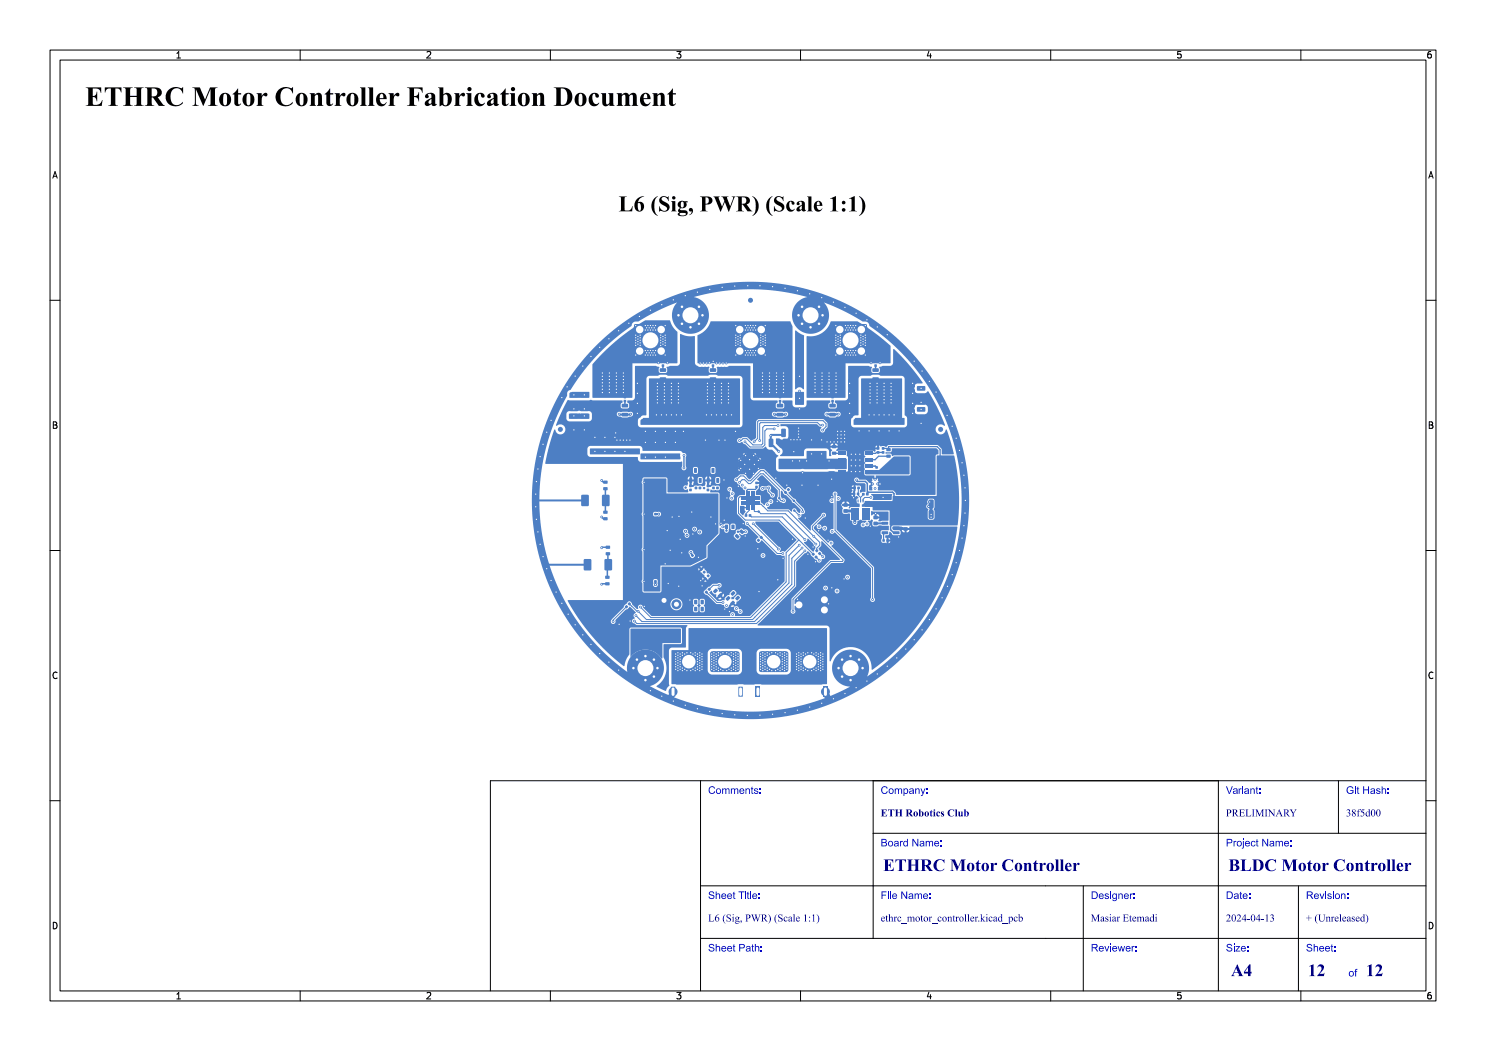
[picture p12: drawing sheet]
<svg xmlns="http://www.w3.org/2000/svg" width="297mm" height="210mm" viewBox="0 0 297 210" stroke-linecap="round" stroke-linejoin="round" font-family="sans-serif">
<defs><g id="words">
<text font-size="5.3" fill="#fff" x="17" y="21.5">ETHRC Motor Controller Fabrication Document</text>
<text font-size="4.3" fill="#fff" x="116" y="42.5">L6 (Sig, PWR) (Scale 1:1)</text>
<g font-size="3.3" fill="#fff">
<text x="176.5" y="174.3">ETHRC Motor Controller</text>
<text x="245.5" y="174.3">BLDC Motor Controller</text>
<text x="246" y="195.3">A4</text>
<text x="261.4" y="195.3">12</text>
<text x="273" y="195.3">12</text>
</g>
<g font-size="2" fill="#fff">
<text x="141.5" y="158.8">Comments:</text>
<text x="176" y="158.8">Company:</text>
<text x="245" y="158.8">Variant:</text>
<text x="269" y="158.8">Git Hash:</text>
<text x="176" y="163.3">ETH Robotics Club</text>
<text x="245" y="163.3">PRELIMINARY</text>
<text x="269" y="163.3">38f5d00</text>
<text x="176" y="169.3">Board Name:</text>
<text x="245" y="169.3">Project Name:</text>
<text x="141.5" y="179.8">Sheet Title:</text>
<text x="176" y="179.8">File Name:</text>
<text x="218" y="179.8">Designer:</text>
<text x="245" y="179.8">Date:</text>
<text x="261" y="179.8">Revision:</text>
<text x="141.5" y="184.3">L6 (Sig, PWR) (Scale 1:1)</text>
<text x="176" y="184.3">ethrc_motor_controller.kicad_pcb</text>
<text x="218" y="184.3">Masiar Etemadi</text>
<text x="245" y="184.3">2024-04-13</text>
<text x="261" y="184.3">+ (Unreleased)</text>
<text x="141.5" y="190.3">Sheet Path:</text>
<text x="218" y="190.3">Reviewer:</text>
<text x="245" y="190.3">Size:</text>
<text x="261" y="190.3">Sheet:</text>
<text x="269.5" y="195.3">of</text>
</g>
<g font-size="1.7" fill="#fff">
<text x="35" y="11.6">1</text>
<text x="85" y="11.6">2</text>
<text x="135" y="11.6">3</text>
<text x="185" y="11.6">4</text>
<text x="235" y="11.6">5</text>
<text x="285" y="11.6">6</text>
<text x="10.5" y="35.6">A</text>
<text x="285.5" y="35.6">A</text>
<text x="10.5" y="85.6">B</text>
<text x="285.5" y="85.6">B</text>
<text x="10.5" y="135.6">C</text>
<text x="285.5" y="135.6">C</text>
<text x="10.5" y="185.6">D</text>
<text x="285.5" y="185.6">D</text>
<text x="35" y="199.7">1</text>
<text x="85" y="199.7">2</text>
<text x="135" y="199.7">3</text>
<text x="185" y="199.7">4</text>
<text x="235" y="199.7">5</text>
<text x="285" y="199.7">6</text>
</g>
</g></defs>
<g fill="#4d7fc4">
<circle cx="151.6" cy="92" r=".28"/>
<circle cx="150.6" cy="91" r=".28"/>
<circle cx="151.6" cy="93.6" r=".28"/>
<circle cx="150.8" cy="92.8" r=".28"/>
<circle cx="149.8" cy="91.8" r=".28"/>
<circle cx="149" cy="91" r=".28"/>
<circle cx="150.6" cy="94.6" r=".28"/>
<circle cx="149.8" cy="93.8" r=".28"/>
<circle cx="148.8" cy="92.8" r=".28"/>
<circle cx="148" cy="92" r=".28"/>
<circle cx="149" cy="94.6" r=".28"/>
<circle cx="148" cy="93.6" r=".28"/>
<circle cx="157.3" cy="133.7" r=".27"/>
<circle cx="157.3" cy="133.2" r=".27"/>
<circle cx="157.3" cy="132.7" r=".27"/>
<circle cx="157.3" cy="132.2" r=".27"/>
<circle cx="157.3" cy="131.7" r=".27"/>
<circle cx="157.3" cy="131.2" r=".27"/>
<circle cx="157.3" cy="130.7" r=".27"/>
<circle cx="156.8" cy="134" r=".28"/>
<circle cx="156.8" cy="133.5" r=".28"/>
<circle cx="156.8" cy="133" r=".28"/>
<circle cx="156.8" cy="132.5" r=".28"/>
<circle cx="156.8" cy="132" r=".28"/>
<circle cx="156.8" cy="131.5" r=".28"/>
<circle cx="156.8" cy="130.9" r=".27"/>
<circle cx="156.8" cy="130.4" r=".28"/>
<circle cx="156.4" cy="133.7" r=".27"/>
<circle cx="156.4" cy="133.2" r=".27"/>
<circle cx="156.4" cy="132.7" r=".28"/>
<circle cx="156.4" cy="132.2" r=".27"/>
<circle cx="156.4" cy="131.7" r=".27"/>
<circle cx="156.4" cy="131.2" r=".27"/>
<circle cx="156.4" cy="130.7" r=".27"/>
<circle cx="155.9" cy="134" r=".28"/>
<circle cx="155.9" cy="133.5" r=".28"/>
<circle cx="155.9" cy="130.9" r=".27"/>
<circle cx="155.9" cy="130.4" r=".28"/>
<circle cx="155.5" cy="133.7" r=".27"/>
<circle cx="155.5" cy="130.7" r=".27"/>
<circle cx="155" cy="134" r=".28"/>
<circle cx="155" cy="130.4" r=".28"/>
<circle cx="154.2" cy="134" r=".28"/>
<circle cx="154.2" cy="130.4" r=".28"/>
<circle cx="153.8" cy="133.7" r=".27"/>
<circle cx="153.8" cy="130.7" r=".27"/>
<circle cx="153.3" cy="134" r=".28"/>
<circle cx="153.3" cy="133.5" r=".28"/>
<circle cx="153.4" cy="130.9" r=".28"/>
<circle cx="153.3" cy="130.4" r=".28"/>
<circle cx="152.9" cy="133.7" r=".27"/>
<circle cx="152.9" cy="133.2" r=".27"/>
<circle cx="152.9" cy="132.7" r=".27"/>
<circle cx="152.9" cy="132.2" r=".27"/>
<circle cx="152.9" cy="131.7" r=".27"/>
<circle cx="152.9" cy="131.2" r=".27"/>
<circle cx="152.9" cy="130.7" r=".27"/>
<circle cx="152.5" cy="134" r=".28"/>
<circle cx="152.5" cy="133.5" r=".28"/>
<circle cx="152.5" cy="133" r=".28"/>
<circle cx="152.5" cy="132.5" r=".28"/>
<circle cx="152.5" cy="132" r=".28"/>
<circle cx="152.5" cy="131.5" r=".28"/>
<circle cx="152.5" cy="130.9" r=".28"/>
<circle cx="152.4" cy="130.4" r=".28"/>
<circle cx="152" cy="133.7" r=".27"/>
<circle cx="152" cy="133.2" r=".27"/>
<circle cx="152" cy="132.7" r=".27"/>
<circle cx="152" cy="132.2" r=".27"/>
<circle cx="152" cy="131.7" r=".27"/>
<circle cx="152" cy="131.2" r=".27"/>
<circle cx="152" cy="130.7" r=".27"/>
<circle cx="164.5" cy="133.7" r=".27"/>
<circle cx="164.5" cy="133.2" r=".27"/>
<circle cx="164.5" cy="132.7" r=".28"/>
<circle cx="164.5" cy="132.2" r=".27"/>
<circle cx="164.5" cy="131.7" r=".27"/>
<circle cx="164.5" cy="131.2" r=".27"/>
<circle cx="164.5" cy="130.7" r=".27"/>
<circle cx="164" cy="134" r=".28"/>
<circle cx="164" cy="133.5" r=".28"/>
<circle cx="164" cy="133" r=".28"/>
<circle cx="164" cy="132.5" r=".28"/>
<circle cx="164" cy="132" r=".28"/>
<circle cx="164" cy="131.5" r=".28"/>
<circle cx="164" cy="130.9" r=".28"/>
<circle cx="164" cy="130.4" r=".28"/>
<circle cx="163.6" cy="133.7" r=".28"/>
<circle cx="163.6" cy="133.2" r=".28"/>
<circle cx="163.6" cy="132.7" r=".28"/>
<circle cx="163.6" cy="132.2" r=".28"/>
<circle cx="163.6" cy="131.7" r=".28"/>
<circle cx="163.6" cy="131.2" r=".28"/>
<circle cx="163.6" cy="130.7" r=".28"/>
<circle cx="163.1" cy="134" r=".27"/>
<circle cx="163.1" cy="133.5" r=".27"/>
<circle cx="163.1" cy="130.9" r=".27"/>
<circle cx="163.1" cy="130.4" r=".28"/>
<circle cx="162.7" cy="133.7" r=".28"/>
<circle cx="162.7" cy="130.7" r=".28"/>
<circle cx="162.2" cy="134" r=".27"/>
<circle cx="162.2" cy="130.4" r=".28"/>
<circle cx="161.5" cy="134" r=".28"/>
<circle cx="161.4" cy="130.4" r=".28"/>
<circle cx="161" cy="133.7" r=".27"/>
<circle cx="161" cy="130.7" r=".27"/>
<circle cx="160.6" cy="134" r=".28"/>
<circle cx="160.6" cy="133.5" r=".28"/>
<circle cx="160.6" cy="130.9" r=".28"/>
<circle cx="160.6" cy="130.4" r=".28"/>
<circle cx="160.1" cy="133.7" r=".27"/>
<circle cx="160.1" cy="133.2" r=".27"/>
<circle cx="160.1" cy="132.7" r=".27"/>
<circle cx="160.1" cy="132.2" r=".27"/>
<circle cx="160.1" cy="131.7" r=".27"/>
<circle cx="160.1" cy="131.2" r=".27"/>
<circle cx="160.1" cy="130.7" r=".27"/>
<circle cx="159.7" cy="134" r=".28"/>
<circle cx="159.7" cy="133.5" r=".28"/>
<circle cx="159.7" cy="133" r=".28"/>
<circle cx="159.7" cy="132.5" r=".28"/>
<circle cx="159.7" cy="132" r=".28"/>
<circle cx="159.7" cy="131.5" r=".28"/>
<circle cx="159.7" cy="130.9" r=".28"/>
<circle cx="159.7" cy="130.4" r=".28"/>
<circle cx="159.2" cy="133.7" r=".27"/>
<circle cx="159.2" cy="133.2" r=".27"/>
<circle cx="159.2" cy="132.7" r=".28"/>
<circle cx="159.2" cy="132.2" r=".27"/>
<circle cx="159.2" cy="131.7" r=".27"/>
<circle cx="159.2" cy="131.2" r=".27"/>
<circle cx="159.2" cy="130.7" r=".27"/>
<circle cx="127.1" cy="71" r=".28"/>
<circle cx="129" cy="71" r=".27"/>
<circle cx="129.5" cy="71" r=".27"/>
<circle cx="130" cy="71" r=".28"/>
<circle cx="130.5" cy="71" r=".27"/>
<circle cx="131" cy="71" r=".28"/>
<circle cx="133" cy="71" r=".27"/>
<circle cx="129.2" cy="70.5" r=".27"/>
<circle cx="129.7" cy="70.5" r=".28"/>
<circle cx="130.3" cy="70.5" r=".28"/>
<circle cx="130.8" cy="70.5" r=".28"/>
<circle cx="127.8" cy="70.2" r="1"/>
<circle cx="132.2" cy="70.2" r="1"/>
<circle cx="129" cy="70.1" r=".27"/>
<circle cx="129.5" cy="70.1" r=".27"/>
<circle cx="130" cy="70.1" r=".28"/>
<circle cx="130.5" cy="70.1" r=".27"/>
<circle cx="131" cy="70.1" r=".28"/>
<circle cx="127.1" cy="69" r=".28"/>
<circle cx="127.9" cy="69" r=".28"/>
<circle cx="132" cy="69" r=".28"/>
<circle cx="132.9" cy="69" r=".27"/>
<circle cx="127.5" cy="68.8" r=".27"/>
<circle cx="132.5" cy="68.8" r=".28"/>
<circle cx="127.1" cy="68.5" r=".28"/>
<circle cx="128" cy="68.5" r=".28"/>
<circle cx="132" cy="68.5" r=".27"/>
<circle cx="132.9" cy="68.5" r=".27"/>
<circle cx="127.5" cy="68.3" r=".27"/>
<circle cx="132.5" cy="68.3" r=".28"/>
<circle cx="127.1" cy="68" r=".28"/>
<circle cx="128" cy="68" r=".28"/>
<circle cx="132" cy="68" r=".28"/>
<circle cx="132.9" cy="68" r=".27"/>
<circle cx="127.5" cy="67.7" r=".27"/>
<circle cx="132.5" cy="67.7" r=".28"/>
<circle cx="127.1" cy="67.5" r=".28"/>
<circle cx="127.9" cy="67.5" r=".28"/>
<circle cx="132" cy="67.5" r=".28"/>
<circle cx="132.9" cy="67.5" r=".27"/>
<circle cx="127.5" cy="67.2" r=".27"/>
<circle cx="132.5" cy="67.2" r=".28"/>
<circle cx="127.1" cy="67" r=".28"/>
<circle cx="127.9" cy="67" r=".28"/>
<circle cx="132" cy="67" r=".28"/>
<circle cx="132.9" cy="67" r=".27"/>
<circle cx="129" cy="65.9" r=".27"/>
<circle cx="129.5" cy="65.9" r=".27"/>
<circle cx="130" cy="65.9" r=".28"/>
<circle cx="130.5" cy="65.9" r=".27"/>
<circle cx="131" cy="65.9" r=".28"/>
<circle cx="127.8" cy="65.9" r="1"/>
<circle cx="132.2" cy="65.9" r="1"/>
<circle cx="129.2" cy="65.5" r=".27"/>
<circle cx="129.7" cy="65.5" r=".28"/>
<circle cx="130.3" cy="65.5" r=".28"/>
<circle cx="130.8" cy="65.5" r=".28"/>
<circle cx="127.1" cy="65" r=".28"/>
<circle cx="129" cy="65" r=".27"/>
<circle cx="129.5" cy="65" r=".27"/>
<circle cx="130" cy="65" r=".28"/>
<circle cx="130.5" cy="65" r=".27"/>
<circle cx="131" cy="65" r=".28"/>
<circle cx="132.9" cy="65" r=".27"/>
<circle cx="171.7" cy="131.8" r=".4"/>
<circle cx="172.4" cy="133.5" r=".4"/>
<circle cx="170" cy="131.1" r=".4"/>
<circle cx="170" cy="133.5" r="2.65"/>
<circle cx="168.3" cy="131.8" r=".4"/>
<circle cx="170" cy="135.9" r=".4"/>
<circle cx="167.6" cy="133.5" r=".4"/>
<circle cx="168.3" cy="135.2" r=".4"/>
<circle cx="167.1" cy="71" r=".28"/>
<circle cx="169" cy="71" r=".27"/>
<circle cx="169.5" cy="71" r=".27"/>
<circle cx="170" cy="71" r=".27"/>
<circle cx="170.5" cy="71" r=".27"/>
<circle cx="171" cy="71" r=".28"/>
<circle cx="172.9" cy="71" r=".27"/>
<circle cx="169.2" cy="70.5" r=".28"/>
<circle cx="169.7" cy="70.5" r=".27"/>
<circle cx="170.3" cy="70.5" r=".27"/>
<circle cx="170.8" cy="70.5" r=".27"/>
<circle cx="167.8" cy="70.2" r="1"/>
<circle cx="172.2" cy="70.1" r="1"/>
<circle cx="169" cy="70.1" r=".27"/>
<circle cx="169.5" cy="70.1" r=".27"/>
<circle cx="170" cy="70.1" r=".27"/>
<circle cx="170.5" cy="70.1" r=".27"/>
<circle cx="171" cy="70.1" r=".28"/>
<circle cx="167.1" cy="69" r=".28"/>
<circle cx="168" cy="69" r=".28"/>
<circle cx="172" cy="69" r=".28"/>
<circle cx="172.9" cy="69" r=".27"/>
<circle cx="167.5" cy="68.8" r=".27"/>
<circle cx="172.5" cy="68.8" r=".28"/>
<circle cx="167.1" cy="68.5" r=".28"/>
<circle cx="168" cy="68.5" r=".28"/>
<circle cx="172" cy="68.5" r=".28"/>
<circle cx="172.9" cy="68.5" r=".27"/>
<circle cx="167.5" cy="68.3" r=".28"/>
<circle cx="172.5" cy="68.3" r=".28"/>
<circle cx="167.1" cy="68" r=".28"/>
<circle cx="168" cy="68" r=".28"/>
<circle cx="172" cy="68" r=".28"/>
<circle cx="172.9" cy="68" r=".27"/>
<circle cx="167.5" cy="67.7" r=".27"/>
<circle cx="172.5" cy="67.7" r=".28"/>
<circle cx="167.1" cy="67.5" r=".28"/>
<circle cx="168" cy="67.5" r=".28"/>
<circle cx="172" cy="67.5" r=".28"/>
<circle cx="172.9" cy="67.5" r=".27"/>
<circle cx="167.5" cy="67.2" r=".27"/>
<circle cx="172.5" cy="67.2" r=".28"/>
<circle cx="167.1" cy="67" r=".28"/>
<circle cx="168" cy="67" r=".28"/>
<circle cx="172" cy="67" r=".28"/>
<circle cx="172.9" cy="67" r=".27"/>
<circle cx="169" cy="65.9" r=".27"/>
<circle cx="169.5" cy="65.9" r=".27"/>
<circle cx="170" cy="65.9" r=".27"/>
<circle cx="170.5" cy="65.9" r=".27"/>
<circle cx="171" cy="65.9" r=".28"/>
<circle cx="167.8" cy="65.9" r="1"/>
<circle cx="172.2" cy="65.9" r="1"/>
<circle cx="169.2" cy="65.5" r=".27"/>
<circle cx="169.7" cy="65.5" r=".27"/>
<circle cx="170.3" cy="65.5" r=".27"/>
<circle cx="170.8" cy="65.5" r=".27"/>
<circle cx="167.1" cy="65" r=".28"/>
<circle cx="169" cy="65" r=".27"/>
<circle cx="169.5" cy="65" r=".27"/>
<circle cx="170" cy="65" r=".27"/>
<circle cx="170.5" cy="65" r=".27"/>
<circle cx="171" cy="65" r=".28"/>
<circle cx="172.9" cy="65" r=".27"/>
<circle cx="135.2" cy="120.7" r="1"/>
<circle cx="147" cy="71" r=".27"/>
<circle cx="149" cy="71" r=".28"/>
<circle cx="149.5" cy="71" r=".27"/>
<circle cx="150" cy="71" r=".28"/>
<circle cx="150.5" cy="71" r=".28"/>
<circle cx="151" cy="71" r=".27"/>
<circle cx="153" cy="71" r=".28"/>
<circle cx="149.2" cy="70.5" r=".28"/>
<circle cx="149.7" cy="70.5" r=".28"/>
<circle cx="150.3" cy="70.5" r=".28"/>
<circle cx="150.8" cy="70.5" r=".28"/>
<circle cx="147.9" cy="70.2" r="1"/>
<circle cx="152.1" cy="70.2" r="1"/>
<circle cx="149" cy="70.1" r=".28"/>
<circle cx="149.5" cy="70.1" r=".28"/>
<circle cx="150" cy="70.1" r=".28"/>
<circle cx="150.5" cy="70.1" r=".28"/>
<circle cx="151" cy="70.1" r=".27"/>
<circle cx="147" cy="69" r=".27"/>
<circle cx="147.9" cy="69" r=".27"/>
<circle cx="152.1" cy="69" r=".28"/>
<circle cx="153" cy="69" r=".28"/>
<circle cx="147.5" cy="68.8" r=".28"/>
<circle cx="152.5" cy="68.8" r=".27"/>
<circle cx="147" cy="68.5" r=".27"/>
<circle cx="147.9" cy="68.5" r=".27"/>
<circle cx="152.1" cy="68.5" r=".28"/>
<circle cx="153" cy="68.5" r=".28"/>
<circle cx="147.5" cy="68.3" r=".28"/>
<circle cx="152.5" cy="68.3" r=".27"/>
<circle cx="147" cy="68" r=".27"/>
<circle cx="147.9" cy="68" r=".27"/>
<circle cx="152.1" cy="68" r=".28"/>
<circle cx="153" cy="68" r=".28"/>
<circle cx="147.5" cy="67.7" r=".28"/>
<circle cx="152.5" cy="67.7" r=".27"/>
<circle cx="147" cy="67.5" r=".27"/>
<circle cx="147.9" cy="67.5" r=".27"/>
<circle cx="152.1" cy="67.5" r=".28"/>
<circle cx="153" cy="67.5" r=".28"/>
<circle cx="147.5" cy="67.2" r=".28"/>
<circle cx="152.5" cy="67.2" r=".27"/>
<circle cx="147" cy="67" r=".27"/>
<circle cx="147.9" cy="67" r=".27"/>
<circle cx="152.1" cy="67" r=".28"/>
<circle cx="153" cy="67" r=".28"/>
<circle cx="149" cy="65.9" r=".28"/>
<circle cx="149.5" cy="65.9" r=".28"/>
<circle cx="150" cy="65.9" r=".28"/>
<circle cx="150.5" cy="65.9" r=".28"/>
<circle cx="151" cy="65.9" r=".27"/>
<circle cx="147.9" cy="65.9" r="1"/>
<circle cx="152.1" cy="65.9" r="1"/>
<circle cx="149.2" cy="65.5" r=".28"/>
<circle cx="149.7" cy="65.5" r=".28"/>
<circle cx="150.3" cy="65.5" r=".28"/>
<circle cx="150.8" cy="65.5" r=".28"/>
<circle cx="147" cy="65" r=".27"/>
<circle cx="149" cy="65" r=".28"/>
<circle cx="149.5" cy="65" r=".28"/>
<circle cx="150" cy="65" r=".28"/>
<circle cx="150.5" cy="65" r=".28"/>
<circle cx="151" cy="65" r=".27"/>
<circle cx="153" cy="65" r=".28"/>
<circle cx="135.6" cy="63" r=".4"/>
<circle cx="136.3" cy="61.3" r=".4"/>
<circle cx="136.3" cy="64.7" r=".4"/>
<circle cx="138" cy="63" r="2.65"/>
<circle cx="138" cy="65.4" r=".4"/>
<circle cx="139.7" cy="61.3" r=".4"/>
<circle cx="139.7" cy="64.7" r=".4"/>
<circle cx="140.4" cy="63" r=".4"/>
<circle cx="159.6" cy="63" r=".4"/>
<circle cx="160.3" cy="61.3" r=".4"/>
<circle cx="160.3" cy="64.7" r=".4"/>
<circle cx="162" cy="63" r="2.65"/>
<circle cx="162" cy="65.4" r=".4"/>
<circle cx="163.7" cy="61.3" r=".4"/>
<circle cx="163.7" cy="64.7" r=".4"/>
<circle cx="164.4" cy="63" r=".4"/>
<circle cx="174.4" cy="96.7" r=".27"/>
<circle cx="174.9" cy="95.8" r=".27"/>
<circle cx="174.9" cy="97.6" r=".28"/>
<circle cx="175.4" cy="96.7" r=".28"/>
<circle cx="147.5" cy="133.7" r=".28"/>
<circle cx="147.5" cy="133.2" r=".28"/>
<circle cx="147.5" cy="132.7" r=".28"/>
<circle cx="147.5" cy="132.2" r=".28"/>
<circle cx="147.5" cy="131.7" r=".28"/>
<circle cx="147.5" cy="131.2" r=".28"/>
<circle cx="147.5" cy="130.7" r=".28"/>
<circle cx="147" cy="134" r=".27"/>
<circle cx="147" cy="133.5" r=".27"/>
<circle cx="147" cy="133" r=".27"/>
<circle cx="147" cy="132.5" r=".27"/>
<circle cx="147" cy="132" r=".27"/>
<circle cx="147" cy="131.5" r=".27"/>
<circle cx="147" cy="130.9" r=".27"/>
<circle cx="147" cy="130.4" r=".28"/>
<circle cx="146.6" cy="133.7" r=".28"/>
<circle cx="146.6" cy="133.2" r=".28"/>
<circle cx="146.6" cy="132.7" r=".28"/>
<circle cx="146.6" cy="132.2" r=".28"/>
<circle cx="146.6" cy="131.7" r=".28"/>
<circle cx="146.6" cy="131.2" r=".28"/>
<circle cx="146.6" cy="130.7" r=".28"/>
<circle cx="146.1" cy="134" r=".27"/>
<circle cx="146.1" cy="133.5" r=".27"/>
<circle cx="146.1" cy="130.9" r=".27"/>
<circle cx="146.1" cy="130.4" r=".28"/>
<circle cx="145.7" cy="133.7" r=".28"/>
<circle cx="145.7" cy="130.7" r=".28"/>
<circle cx="145.2" cy="134" r=".28"/>
<circle cx="145.2" cy="130.4" r=".28"/>
<circle cx="144.5" cy="134" r=".28"/>
<circle cx="144.5" cy="130.4" r=".28"/>
<circle cx="144" cy="133.7" r=".28"/>
<circle cx="144" cy="130.7" r=".28"/>
<circle cx="143.6" cy="134" r=".27"/>
<circle cx="143.6" cy="133.5" r=".27"/>
<circle cx="143.6" cy="130.9" r=".27"/>
<circle cx="143.6" cy="130.4" r=".28"/>
<circle cx="143.1" cy="133.7" r=".28"/>
<circle cx="143.1" cy="133.2" r=".28"/>
<circle cx="143.1" cy="132.7" r=".28"/>
<circle cx="143.1" cy="132.2" r=".28"/>
<circle cx="143.1" cy="131.7" r=".27"/>
<circle cx="143.1" cy="131.2" r=".28"/>
<circle cx="143.1" cy="130.7" r=".28"/>
<circle cx="142.7" cy="134" r=".27"/>
<circle cx="142.7" cy="133.5" r=".27"/>
<circle cx="142.7" cy="133" r=".27"/>
<circle cx="142.7" cy="132.5" r=".27"/>
<circle cx="142.7" cy="132" r=".27"/>
<circle cx="142.7" cy="131.5" r=".27"/>
<circle cx="142.7" cy="130.9" r=".27"/>
<circle cx="142.7" cy="130.4" r=".28"/>
<circle cx="142.2" cy="133.7" r=".28"/>
<circle cx="142.2" cy="133.2" r=".28"/>
<circle cx="142.2" cy="132.7" r=".28"/>
<circle cx="142.2" cy="132.2" r=".28"/>
<circle cx="142.2" cy="131.7" r=".27"/>
<circle cx="142.2" cy="131.2" r=".27"/>
<circle cx="142.2" cy="130.7" r=".27"/>
<circle cx="140.3" cy="133.7" r=".28"/>
<circle cx="140.3" cy="133.2" r=".28"/>
<circle cx="140.3" cy="132.7" r=".28"/>
<circle cx="140.3" cy="132.2" r=".28"/>
<circle cx="140.3" cy="131.7" r=".27"/>
<circle cx="140.3" cy="131.2" r=".27"/>
<circle cx="140.3" cy="130.7" r=".27"/>
<circle cx="139.8" cy="134" r=".27"/>
<circle cx="139.8" cy="133.5" r=".27"/>
<circle cx="139.8" cy="133" r=".27"/>
<circle cx="139.8" cy="132.5" r=".27"/>
<circle cx="139.8" cy="132" r=".27"/>
<circle cx="139.8" cy="131.5" r=".27"/>
<circle cx="139.8" cy="130.9" r=".27"/>
<circle cx="139.8" cy="130.4" r=".27"/>
<circle cx="139.4" cy="133.7" r=".28"/>
<circle cx="139.4" cy="133.2" r=".28"/>
<circle cx="139.4" cy="132.7" r=".28"/>
<circle cx="139.4" cy="132.2" r=".28"/>
<circle cx="139.4" cy="131.7" r=".28"/>
<circle cx="139.4" cy="131.2" r=".28"/>
<circle cx="139.4" cy="130.7" r=".28"/>
<circle cx="138.9" cy="134" r=".27"/>
<circle cx="138.9" cy="133.5" r=".27"/>
<circle cx="138.9" cy="130.9" r=".27"/>
<circle cx="138.9" cy="130.4" r=".27"/>
<circle cx="138.5" cy="133.7" r=".28"/>
<circle cx="138.5" cy="130.7" r=".28"/>
<circle cx="138" cy="134" r=".28"/>
<circle cx="138" cy="130.4" r=".28"/>
<circle cx="137.3" cy="134" r=".28"/>
<circle cx="137.3" cy="130.4" r=".28"/>
<circle cx="136.8" cy="133.7" r=".27"/>
<circle cx="136.8" cy="130.7" r=".27"/>
<circle cx="136.4" cy="134" r=".28"/>
<circle cx="136.4" cy="133.5" r=".28"/>
<circle cx="136.4" cy="130.9" r=".28"/>
<circle cx="136.4" cy="130.4" r=".28"/>
<circle cx="135.9" cy="133.7" r=".28"/>
<circle cx="135.9" cy="133.2" r=".28"/>
<circle cx="135.9" cy="132.7" r=".28"/>
<circle cx="135.9" cy="132.2" r=".28"/>
<circle cx="135.9" cy="131.7" r=".28"/>
<circle cx="135.9" cy="131.2" r=".28"/>
<circle cx="135.9" cy="130.7" r=".28"/>
<circle cx="135.5" cy="134" r=".27"/>
<circle cx="135.5" cy="133.5" r=".27"/>
<circle cx="135.5" cy="133" r=".27"/>
<circle cx="135.5" cy="132.5" r=".27"/>
<circle cx="135.5" cy="132" r=".27"/>
<circle cx="135.5" cy="131.5" r=".27"/>
<circle cx="135.5" cy="130.9" r=".27"/>
<circle cx="135.5" cy="130.4" r=".28"/>
<circle cx="135" cy="133.7" r=".28"/>
<circle cx="135" cy="133.2" r=".28"/>
<circle cx="135" cy="132.7" r=".28"/>
<circle cx="135" cy="132.2" r=".28"/>
<circle cx="135" cy="131.7" r=".27"/>
<circle cx="135" cy="131.2" r=".28"/>
<circle cx="135" cy="130.7" r=".28"/>
<circle cx="132.7" cy="120" r="1"/>
<circle cx="130.7" cy="135.2" r=".4"/>
<circle cx="129" cy="135.9" r=".4"/>
<circle cx="131.4" cy="133.5" r=".4"/>
<circle cx="129" cy="133.5" r="2.65"/>
<circle cx="130.7" cy="131.8" r=".4"/>
<circle cx="126.6" cy="133.5" r=".4"/>
<circle cx="129" cy="131.1" r=".4"/>
<circle cx="127.3" cy="131.8" r=".4"/>
<circle cx="140.7" cy="97.5" r=".25"/>
<circle cx="137" cy="97.4" r=".25"/>
<circle cx="155.7" cy="99.6" r=".25"/>
<circle cx="145.2" cy="106" r=".25"/>
<circle cx="178.7" cy="99.9" r=".25"/>
<circle cx="151.6" cy="102.2" r=".25"/>
<circle cx="158.7" cy="100.1" r=".25"/>
<circle cx="150" cy="60" r=".5"/>
<circle cx="147.5" cy="106.3" r=".25"/>
<circle cx="188" cy="85.8" r=".5"/>
<circle cx="112" cy="85.8" r=".5"/>
<circle cx="158.8" cy="102" r=".25"/>
<circle cx="174" cy="99.4" r=".27"/>
<circle cx="170.8" cy="104.4" r=".27"/>
<circle cx="184.1" cy="80.4" r=".27"/>
<circle cx="174" cy="105.1" r=".28"/>
<circle cx="125.9" cy="87.9" r=".27"/>
<circle cx="171.9" cy="94.2" r=".28"/>
<circle cx="169.8" cy="80.6" r=".28"/>
<circle cx="182.4" cy="78.6" r=".28"/>
<circle cx="158.4" cy="107.7" r=".28"/>
<circle cx="144.1" cy="104.6" r=".28"/>
<circle cx="166.2" cy="99.2" r=".28"/>
<circle cx="165.5" cy="107.9" r=".28"/>
<circle cx="165.6" cy="120.7" r=".27"/>
<circle cx="120.9" cy="87.4" r=".28"/>
<circle cx="114.7" cy="85.9" r=".28"/>
<circle cx="158.7" cy="87.9" r=".28"/>
<circle cx="166.2" cy="95.7" r=".28"/>
<circle cx="159.6" cy="86.7" r=".27"/>
<circle cx="156.5" cy="111.6" r=".28"/>
<circle cx="171" cy="90.8" r=".28"/>
<circle cx="123" cy="86.5" r=".28"/>
<circle cx="141" cy="87.9" r=".28"/>
<circle cx="127.4" cy="80.6" r=".28"/>
<circle cx="140" cy="116" r=".28"/>
<circle cx="171" cy="94.2" r=".28"/>
<circle cx="137" cy="106.1" r=".27"/>
<circle cx="144.7" cy="95.9" r=".28"/>
<circle cx="170.1" cy="90.8" r=".28"/>
<circle cx="116.8" cy="85.9" r=".28"/>
<circle cx="182.4" cy="76.6" r=".28"/>
<circle cx="171" cy="91.9" r=".28"/>
<circle cx="123.3" cy="87.9" r=".28"/>
<circle cx="160.4" cy="94.5" r=".28"/>
<circle cx="127.4" cy="78.6" r=".28"/>
<circle cx="179.7" cy="86.1" r=".27"/>
<circle cx="170.1" cy="94.2" r=".27"/>
<circle cx="168.8" cy="86.9" r=".28"/>
<circle cx="168.1" cy="86.2" r=".28"/>
<circle cx="140.3" cy="117.1" r=".28"/>
<circle cx="168.1" cy="87.6" r=".28"/>
<circle cx="114.7" cy="81.7" r=".28"/>
<circle cx="185.8" cy="100.3" r=".28"/>
<circle cx="135" cy="86.2" r=".28"/>
<circle cx="163.6" cy="106.1" r=".27"/>
<circle cx="182.4" cy="80.6" r=".28"/>
<circle cx="167.4" cy="88.3" r=".28"/>
<circle cx="182.4" cy="82.6" r=".28"/>
<circle cx="135" cy="88.4" r=".28"/>
<circle cx="122.9" cy="87.4" r=".27"/>
<circle cx="144.7" cy="104" r=".28"/>
<circle cx="177.7" cy="86.1" r=".28"/>
<circle cx="168.1" cy="86.9" r=".28"/>
<circle cx="127.4" cy="76.6" r=".28"/>
<circle cx="155.4" cy="100.2" r=".27"/>
<circle cx="169.8" cy="76.6" r=".27"/>
<circle cx="129" cy="88.4" r=".27"/>
<circle cx="137.3" cy="107" r=".28"/>
<circle cx="138.1" cy="110.4" r=".27"/>
<circle cx="136.6" cy="86.2" r=".28"/>
<circle cx="116.8" cy="81.7" r=".28"/>
<circle cx="123.9" cy="87.9" r=".28"/>
<circle cx="166.2" cy="117.4" r=".27"/>
<circle cx="159.8" cy="75.2" r=".28"/>
<circle cx="161.5" cy="110.7" r=".28"/>
<circle cx="131" cy="88.4" r=".27"/>
<circle cx="144.8" cy="121.7" r=".28"/>
<circle cx="167.4" cy="86.9" r=".28"/>
<circle cx="159.6" cy="87.4" r=".27"/>
<circle cx="148.6" cy="104.6" r=".27"/>
<circle cx="151.7" cy="118.2" r=".28"/>
<circle cx="160.3" cy="96.9" r=".28"/>
<circle cx="143.7" cy="87.9" r=".28"/>
<circle cx="155.1" cy="95.5" r=".28"/>
<circle cx="170.1" cy="93.1" r=".28"/>
<circle cx="171" cy="93.1" r=".28"/>
<circle cx="162.5" cy="109.3" r=".28"/>
<circle cx="186.1" cy="103.3" r=".28"/>
<circle cx="163.5" cy="96.9" r=".27"/>
<circle cx="165.3" cy="88.3" r=".28"/>
<circle cx="138.8" cy="105.7" r=".28"/>
<circle cx="155.5" cy="115.8" r=".28"/>
<circle cx="168.2" cy="100.9" r=".28"/>
<circle cx="167.4" cy="87.6" r=".28"/>
<circle cx="147" cy="86.2" r=".28"/>
<circle cx="170.6" cy="99.4" r=".28"/>
<circle cx="139.9" cy="106.3" r=".28"/>
<circle cx="159.4" cy="119.7" r=".27"/>
<circle cx="159.6" cy="86.2" r=".27"/>
<circle cx="159.6" cy="85.6" r=".28"/>
<circle cx="164.2" cy="87.9" r=".27"/>
<circle cx="128.8" cy="121.2" r=".28"/>
<circle cx="133" cy="86.2" r=".28"/>
<circle cx="171.7" cy="86.1" r=".28"/>
<circle cx="176.5" cy="99.4" r=".28"/>
<circle cx="168.7" cy="115.7" r=".28"/>
<circle cx="168.8" cy="87.6" r=".28"/>
<circle cx="157.2" cy="96.9" r=".28"/>
<circle cx="145.3" cy="99.5" r=".27"/>
<circle cx="151.4" cy="109.6" r=".28"/>
<circle cx="166.7" cy="88.3" r=".28"/>
<circle cx="175.7" cy="86.1" r=".28"/>
<circle cx="133.6" cy="116.6" r=".28"/>
<circle cx="161" cy="103.5" r=".27"/>
<circle cx="162.2" cy="87.9" r=".28"/>
<circle cx="131" cy="86.2" r=".27"/>
<circle cx="133" cy="88.4" r=".28"/>
<circle cx="159.3" cy="87.9" r=".28"/>
<circle cx="159.8" cy="81.7" r=".28"/>
<circle cx="127.4" cy="82.6" r=".28"/>
<circle cx="171.9" cy="91.9" r=".28"/>
<circle cx="173.7" cy="86.1" r=".27"/>
<circle cx="126" cy="124.1" r=".28"/>
<circle cx="170.1" cy="91.9" r=".27"/>
<circle cx="168.1" cy="88.3" r=".28"/>
<circle cx="135.7" cy="117.1" r=".27"/>
<circle cx="168.8" cy="88.3" r=".28"/>
<circle cx="158.6" cy="90.2" r=".28"/>
<circle cx="175" cy="102.6" r=".28"/>
<circle cx="123.7" cy="124.8" r=".27"/>
<circle cx="129" cy="86.2" r=".28"/>
<circle cx="148.9" cy="107.1" r=".28"/>
<circle cx="125.3" cy="87.9" r=".28"/>
<circle cx="168.8" cy="86.2" r=".28"/>
<circle cx="144.9" cy="87.9" r=".28"/>
<circle cx="158.1" cy="87.9" r=".28"/>
<circle cx="131.6" cy="102.7" r=".28"/>
<circle cx="171.9" cy="90.8" r=".28"/>
<circle cx="118.9" cy="87.4" r=".28"/>
<circle cx="163" cy="112.2" r=".27"/>
<circle cx="124.6" cy="87.9" r=".28"/>
<circle cx="131" cy="116.8" r=".27"/>
<circle cx="169.8" cy="82.6" r=".27"/>
<circle cx="179.6" cy="107.3" r=".28"/>
<circle cx="145.8" cy="122.2" r=".27"/>
<circle cx="171.9" cy="93.1" r=".28"/>
<circle cx="169.8" cy="78.6" r=".28"/>
<circle cx="159.9" cy="87.9" r=".28"/>
<circle cx="184.1" cy="84.6" r=".27"/>
<circle cx="186.1" cy="102.8" r=".28"/>
<circle cx="166" cy="88.3" r=".28"/>
<circle cx="167.4" cy="86.2" r=".28"/>
<circle cx="137.9" cy="119.9" r=".28"/>
<circle cx="185.6" cy="101.2" r=".28"/>
<circle cx="147.6" cy="97.2" r=".27"/>
<circle cx="122.5" cy="124.2" r=".27"/>
<circle cx="134.2" cy="78.6" r=".28"/>
<circle cx="132.8" cy="78.6" r=".27"/>
<circle cx="161.2" cy="92.1" r=".27"/>
<circle cx="134.2" cy="79.9" r=".27"/>
<circle cx="178.1" cy="78.6" r=".28"/>
<circle cx="142.8" cy="78.6" r=".28"/>
<circle cx="159.8" cy="78.1" r=".28"/>
<circle cx="134.2" cy="77.9" r=".27"/>
<circle cx="144.2" cy="79.2" r=".27"/>
<circle cx="132.8" cy="80.5" r=".28"/>
<circle cx="159.8" cy="92.1" r=".28"/>
<circle cx="132.8" cy="77.3" r=".27"/>
<circle cx="141.4" cy="79.2" r=".28"/>
<circle cx="145.6" cy="79.9" r=".28"/>
<circle cx="132.8" cy="77.9" r=".27"/>
<circle cx="144.2" cy="76.6" r=".27"/>
<circle cx="145.2" cy="82.9" r=".28"/>
<circle cx="135.6" cy="76.6" r=".27"/>
<circle cx="131.4" cy="79.2" r=".27"/>
<circle cx="114.7" cy="78.9" r=".28"/>
<circle cx="162.2" cy="90.7" r=".27"/>
<circle cx="154" cy="87.1" r=".28"/>
<circle cx="131.4" cy="76.6" r=".27"/>
<circle cx="173.9" cy="77.3" r=".27"/>
<circle cx="134.2" cy="77.3" r=".27"/>
<circle cx="173.9" cy="80.5" r=".28"/>
<circle cx="136.2" cy="82.9" r=".28"/>
<circle cx="135.6" cy="79.2" r=".27"/>
<circle cx="131" cy="91.3" r=".27"/>
<circle cx="158.4" cy="92.1" r=".28"/>
<circle cx="142.8" cy="77.9" r=".27"/>
<circle cx="122.9" cy="90.2" r=".27"/>
<circle cx="176.7" cy="77.3" r=".27"/>
<circle cx="173.9" cy="77.9" r=".27"/>
<circle cx="142.2" cy="82.9" r=".28"/>
<circle cx="177.7" cy="82.9" r=".28"/>
<circle cx="144.2" cy="78.6" r=".28"/>
<circle cx="141.4" cy="79.9" r=".28"/>
<circle cx="178.7" cy="82.9" r=".28"/>
<circle cx="145.6" cy="77.9" r=".28"/>
<circle cx="178.1" cy="79.2" r=".28"/>
<circle cx="145.6" cy="80.5" r=".28"/>
<circle cx="144.2" cy="77.3" r=".27"/>
<circle cx="142.8" cy="77.3" r=".27"/>
<circle cx="144.2" cy="80.5" r=".28"/>
<circle cx="131.4" cy="79.9" r=".27"/>
<circle cx="143.2" cy="82.9" r=".27"/>
<circle cx="135.6" cy="77.3" r=".27"/>
<circle cx="135.6" cy="79.9" r=".27"/>
<circle cx="131.4" cy="77.9" r=".27"/>
<circle cx="145.6" cy="79.2" r=".28"/>
<circle cx="118.9" cy="90.2" r=".28"/>
<circle cx="132.8" cy="79.2" r=".27"/>
<circle cx="134.2" cy="80.5" r=".28"/>
<circle cx="131.4" cy="80.5" r=".27"/>
<circle cx="178.1" cy="79.9" r=".28"/>
<circle cx="134.2" cy="76.6" r=".27"/>
<circle cx="174.7" cy="82.9" r=".28"/>
<circle cx="175.3" cy="80.5" r=".27"/>
<circle cx="132.2" cy="82.9" r=".28"/>
<circle cx="134.2" cy="79.2" r=".27"/>
<circle cx="141.4" cy="80.5" r=".28"/>
<circle cx="146.2" cy="82.9" r=".27"/>
<circle cx="144.2" cy="77.9" r=".27"/>
<circle cx="175.3" cy="76.6" r=".27"/>
<circle cx="145.6" cy="78.6" r=".28"/>
<circle cx="184.1" cy="81.8" r=".27"/>
<circle cx="135.6" cy="80.5" r=".27"/>
<circle cx="164.2" cy="90.7" r=".27"/>
<circle cx="141.2" cy="82.9" r=".28"/>
<circle cx="129" cy="91.3" r=".28"/>
<circle cx="176.7" cy="79.9" r=".27"/>
<circle cx="131.4" cy="77.3" r=".27"/>
<circle cx="178.1" cy="76.6" r=".27"/>
<circle cx="134.2" cy="82.9" r=".28"/>
<circle cx="116.8" cy="83.1" r=".28"/>
<circle cx="142.8" cy="80.5" r=".28"/>
<circle cx="184.1" cy="77.6" r=".27"/>
<circle cx="141.4" cy="77.3" r=".28"/>
<circle cx="173.9" cy="79.2" r=".27"/>
<circle cx="173.9" cy="79.9" r=".27"/>
<circle cx="116.8" cy="78.9" r=".28"/>
<circle cx="131.2" cy="82.9" r=".28"/>
<circle cx="173.9" cy="78.6" r=".27"/>
<circle cx="135.6" cy="77.9" r=".27"/>
<circle cx="133" cy="91.3" r=".28"/>
<circle cx="178.1" cy="80.5" r=".28"/>
<circle cx="132.8" cy="79.9" r=".27"/>
<circle cx="176.7" cy="78.6" r=".27"/>
<circle cx="176.7" cy="80.5" r=".27"/>
<circle cx="173.7" cy="82.9" r=".27"/>
<circle cx="175.3" cy="77.3" r=".27"/>
<circle cx="145.6" cy="76.6" r=".28"/>
<circle cx="178.1" cy="77.3" r=".28"/>
<circle cx="135.2" cy="82.9" r=".28"/>
<circle cx="142.8" cy="79.2" r=".27"/>
<circle cx="175.3" cy="78.6" r=".27"/>
<circle cx="145.6" cy="77.3" r=".28"/>
<circle cx="124.9" cy="90.2" r=".28"/>
<circle cx="142.8" cy="79.9" r=".28"/>
<circle cx="176.7" cy="76.6" r=".27"/>
<circle cx="141.4" cy="76.6" r=".27"/>
<circle cx="144.2" cy="82.9" r=".28"/>
<circle cx="120.9" cy="90.2" r=".28"/>
<circle cx="165.7" cy="92.1" r=".27"/>
<circle cx="176.7" cy="77.9" r=".27"/>
<circle cx="135.6" cy="78.6" r=".27"/>
<circle cx="114.7" cy="83.1" r=".28"/>
<circle cx="159.8" cy="79.6" r=".28"/>
<circle cx="131.4" cy="78.6" r=".27"/>
<circle cx="173.9" cy="76.6" r=".27"/>
<circle cx="133.2" cy="82.9" r=".28"/>
<circle cx="176.7" cy="79.2" r=".27"/>
<circle cx="132.8" cy="76.6" r=".27"/>
<circle cx="175.7" cy="82.9" r=".28"/>
<circle cx="144.2" cy="79.9" r=".28"/>
<circle cx="155.6" cy="90.2" r=".28"/>
<circle cx="141.4" cy="77.9" r=".27"/>
<circle cx="141.4" cy="78.6" r=".28"/>
<circle cx="175.3" cy="79.9" r=".27"/>
<circle cx="175.3" cy="79.2" r=".27"/>
<circle cx="176.7" cy="82.9" r=".27"/>
<circle cx="175.3" cy="77.9" r=".27"/>
<circle cx="178.1" cy="77.9" r=".27"/>
<circle cx="142.8" cy="76.6" r=".27"/>
<circle cx="171.2" cy="95.9" r=".27"/>
<circle cx="164.3" cy="75.8" r=".28"/>
<circle cx="162.9" cy="74.5" r=".27"/>
<circle cx="167.1" cy="77.1" r=".28"/>
<circle cx="165.7" cy="76.5" r=".27"/>
<circle cx="167.1" cy="77.8" r=".27"/>
<circle cx="165.7" cy="74.5" r=".27"/>
<circle cx="165.7" cy="75.2" r=".28"/>
<circle cx="164.3" cy="75.2" r=".28"/>
<circle cx="165.7" cy="77.1" r=".28"/>
<circle cx="162.9" cy="75.2" r=".27"/>
<circle cx="167.1" cy="74.5" r=".28"/>
<circle cx="162.9" cy="77.1" r=".28"/>
<circle cx="167.1" cy="75.8" r=".27"/>
<circle cx="167.1" cy="75.2" r=".28"/>
<circle cx="162.9" cy="75.8" r=".27"/>
<circle cx="165.7" cy="77.8" r=".27"/>
<circle cx="167.1" cy="76.5" r=".28"/>
<circle cx="164.3" cy="77.8" r=".28"/>
<circle cx="175.9" cy="72.5" r=".28"/>
<circle cx="174.1" cy="72.5" r=".28"/>
<circle cx="164.3" cy="78.4" r=".28"/>
<circle cx="164.3" cy="74.5" r=".28"/>
<circle cx="164.3" cy="76.5" r=".28"/>
<circle cx="162.9" cy="77.8" r=".27"/>
<circle cx="162.9" cy="78.4" r=".27"/>
<circle cx="162.9" cy="76.5" r=".27"/>
<circle cx="164.3" cy="77.1" r=".28"/>
<circle cx="165.7" cy="78.4" r=".27"/>
<circle cx="167.1" cy="78.4" r=".27"/>
<circle cx="165.7" cy="75.8" r=".27"/>
<circle cx="167.5" cy="82.8" r=".27"/>
<circle cx="165.2" cy="82.8" r=".27"/>
<circle cx="156.6" cy="76.5" r=".27"/>
<circle cx="139.9" cy="72.6" r=".28"/>
<circle cx="152.4" cy="78.4" r=".28"/>
<circle cx="152.4" cy="77.8" r=".28"/>
<circle cx="153.8" cy="78.4" r=".27"/>
<circle cx="156.6" cy="77.1" r=".27"/>
<circle cx="153.8" cy="74.5" r=".27"/>
<circle cx="142.6" cy="72.2" r=".28"/>
<circle cx="144.5" cy="72.6" r=".28"/>
<circle cx="155.2" cy="77.8" r=".27"/>
<circle cx="156.6" cy="74.5" r=".27"/>
<circle cx="153.8" cy="77.8" r=".27"/>
<circle cx="152.4" cy="76.5" r=".28"/>
<circle cx="145.1" cy="72.6" r=".27"/>
<circle cx="153.8" cy="75.2" r=".27"/>
<circle cx="153.8" cy="75.8" r=".27"/>
<circle cx="152.4" cy="75.8" r=".28"/>
<circle cx="141.2" cy="72.6" r=".27"/>
<circle cx="153.8" cy="76.5" r=".27"/>
<circle cx="152.4" cy="74.5" r=".28"/>
<circle cx="155.2" cy="78.4" r=".27"/>
<circle cx="156.6" cy="78.4" r=".27"/>
<circle cx="152.4" cy="77.1" r=".28"/>
<circle cx="155.2" cy="74.5" r=".27"/>
<circle cx="141.8" cy="72.5" r=".27"/>
<circle cx="155.2" cy="76.5" r=".27"/>
<circle cx="155.2" cy="75.8" r=".27"/>
<circle cx="143.8" cy="72.6" r=".28"/>
<circle cx="143.2" cy="72.6" r=".27"/>
<circle cx="155.2" cy="77.1" r=".27"/>
<circle cx="156.6" cy="75.2" r=".27"/>
<circle cx="153.8" cy="77.1" r=".27"/>
<circle cx="156.6" cy="77.8" r=".27"/>
<circle cx="155.2" cy="75.2" r=".27"/>
<circle cx="140.6" cy="72.6" r=".28"/>
<circle cx="152.4" cy="75.2" r=".28"/>
<circle cx="156.6" cy="75.8" r=".27"/>
<circle cx="154.7" cy="82.8" r=".28"/>
<circle cx="157.1" cy="82.8" r=".28"/>
<circle cx="124.6" cy="78.4" r=".28"/>
<circle cx="124.6" cy="74.5" r=".28"/>
<circle cx="123.2" cy="76.5" r=".28"/>
<circle cx="120.4" cy="75.8" r=".27"/>
<circle cx="121.8" cy="78.4" r=".27"/>
<circle cx="120.4" cy="74.5" r=".27"/>
<circle cx="120.4" cy="76.5" r=".27"/>
<circle cx="121.8" cy="77.8" r=".27"/>
<circle cx="123.2" cy="74.5" r=".28"/>
<circle cx="121.8" cy="75.8" r=".27"/>
<circle cx="120.4" cy="77.8" r=".27"/>
<circle cx="123.2" cy="78.4" r=".28"/>
<circle cx="121.8" cy="77.1" r=".28"/>
<circle cx="133.4" cy="72.5" r=".28"/>
<circle cx="124.6" cy="77.1" r=".28"/>
<circle cx="124.6" cy="75.8" r=".28"/>
<circle cx="123.2" cy="75.8" r=".28"/>
<circle cx="121.8" cy="76.5" r=".27"/>
<circle cx="123.2" cy="75.2" r=".28"/>
<circle cx="124.6" cy="75.2" r=".28"/>
<circle cx="120.4" cy="77.1" r=".27"/>
<circle cx="120.4" cy="78.4" r=".27"/>
<circle cx="120.4" cy="75.2" r=".27"/>
<circle cx="123.2" cy="77.8" r=".28"/>
<circle cx="124.6" cy="77.8" r=".28"/>
<circle cx="121.8" cy="75.2" r=".27"/>
<circle cx="131.6" cy="72.5" r=".28"/>
<circle cx="124.6" cy="76.5" r=".28"/>
<circle cx="123.2" cy="77.1" r=".28"/>
<circle cx="121.8" cy="74.5" r=".27"/>
<circle cx="123.7" cy="82.8" r=".27"/>
<circle cx="126" cy="82.8" r=".27"/>
<circle cx="174.4" cy="119.8" r=".27"/>
<circle cx="166.9" cy="98.7" r=".28"/>
<circle cx="158.5" cy="122.2" r=".27"/>
<circle cx="164.6" cy="102.9" r=".28"/>
<circle cx="145.2" cy="121" r=".28"/>
<circle cx="166.2" cy="100.1" r=".27"/>
<circle cx="133.9" cy="110" r=".28"/>
<circle cx="138.5" cy="106.7" r=".27"/>
<circle cx="128.7" cy="109.8" r=".27"/>
<circle cx="136.2" cy="110.5" r=".28"/>
<circle cx="135.9" cy="107.8" r=".27"/>
<circle cx="143" cy="104.7" r=".28"/>
<circle cx="139.6" cy="111.4" r=".27"/>
<circle cx="132.9" cy="112.7" r=".27"/>
<circle cx="138.2" cy="102.3" r=".27"/>
<circle cx="134.3" cy="103.3" r=".28"/>
<circle cx="128.7" cy="96.4" r=".28"/>
<circle cx="128.7" cy="102.7" r=".28"/>
<circle cx="133.4" cy="106" r=".28"/>
<circle cx="135.7" cy="103.2" r=".28"/>
<circle cx="128.7" cy="116.2" r=".27"/>
<circle cx="142.1" cy="103.3" r=".27"/>
<circle cx="116.5" cy="126.8" r=".27"/>
<circle cx="191.1" cy="87.6" r=".28"/>
<circle cx="192.9" cy="102.5" r=".28"/>
<circle cx="118.1" cy="71.2" r=".27"/>
<circle cx="190.3" cy="114.8" r=".27"/>
<circle cx="107.2" cy="96.2" r=".28"/>
<circle cx="164.2" cy="140.5" r=".28"/>
<circle cx="168.9" cy="138.6" r=".27"/>
<circle cx="107.1" cy="101.3" r=".28"/>
<circle cx="141.9" cy="142.2" r=".28"/>
<circle cx="109.3" cy="113.6" r=".27"/>
<circle cx="130" cy="62" r=".27"/>
<circle cx="156.9" cy="57.6" r=".27"/>
<circle cx="182.7" cy="72.2" r=".28"/>
<circle cx="141.9" cy="57.8" r=".28"/>
<circle cx="192.3" cy="107.5" r=".28"/>
<circle cx="188.3" cy="80.6" r=".28"/>
<circle cx="125.7" cy="64.6" r=".27"/>
<circle cx="130" cy="138" r=".27"/>
<circle cx="185.8" cy="76.2" r=".27"/>
<circle cx="107.5" cy="106.3" r=".28"/>
<circle cx="108" cy="91.2" r=".27"/>
<circle cx="146.8" cy="142.8" r=".27"/>
<circle cx="151.9" cy="57.1" r=".27"/>
<circle cx="164.2" cy="59.5" r=".28"/>
<circle cx="159.4" cy="141.9" r=".27"/>
<circle cx="175.3" cy="134.7" r=".27"/>
<circle cx="171.1" cy="62.6" r=".28"/>
<circle cx="134.6" cy="140.1" r=".28"/>
<circle cx="189.4" cy="117.2" r=".28"/>
<circle cx="156.9" cy="142.4" r=".27"/>
<circle cx="121.7" cy="132.3" r=".27"/>
<circle cx="154.4" cy="142.7" r=".28"/>
<circle cx="118.1" cy="128.8" r=".27"/>
<circle cx="108.5" cy="111.2" r=".27"/>
<circle cx="177.3" cy="66.9" r=".27"/>
<circle cx="108.5" cy="88.8" r=".27"/>
<circle cx="192.9" cy="97.5" r=".28"/>
<circle cx="111.1" cy="118.3" r=".27"/>
<circle cx="191.8" cy="90" r=".28"/>
<circle cx="107.1" cy="98.7" r=".27"/>
<circle cx="119.9" cy="69.4" r=".27"/>
<circle cx="110.1" cy="84" r=".27"/>
<circle cx="189.3" cy="83" r=".28"/>
<circle cx="187.1" cy="121.7" r=".28"/>
<circle cx="161.8" cy="58.7" r=".28"/>
<circle cx="109.3" cy="86.4" r=".27"/>
<circle cx="173.3" cy="63.9" r=".28"/>
<circle cx="144.3" cy="57.4" r=".27"/>
<circle cx="159.4" cy="58.1" r=".28"/>
<circle cx="151.9" cy="142.9" r=".28"/>
<circle cx="121.7" cy="67.7" r=".27"/>
<circle cx="181" cy="129.7" r=".28"/>
<circle cx="123.6" cy="133.9" r=".28"/>
<circle cx="166.6" cy="139.6" r=".28"/>
<circle cx="137" cy="59.1" r=".27"/>
<circle cx="139.4" cy="141.6" r=".28"/>
<circle cx="177.3" cy="133.1" r=".27"/>
<circle cx="112.3" cy="79.4" r=".28"/>
<circle cx="171.1" cy="137.4" r=".28"/>
<circle cx="191.1" cy="112.4" r=".28"/>
<circle cx="144.3" cy="142.6" r=".28"/>
<circle cx="173.3" cy="136.1" r=".28"/>
<circle cx="112.3" cy="120.6" r=".28"/>
<circle cx="191.8" cy="110" r=".28"/>
<circle cx="139.4" cy="58.4" r=".28"/>
<circle cx="116.5" cy="73.2" r=".27"/>
<circle cx="192.3" cy="92.5" r=".28"/>
<circle cx="149.5" cy="57.1" r=".28"/>
<circle cx="182.7" cy="127.8" r=".28"/>
<circle cx="123.6" cy="66.1" r=".28"/>
<circle cx="184.3" cy="125.9" r=".27"/>
<circle cx="168.9" cy="61.4" r=".27"/>
<circle cx="190.3" cy="85.2" r=".27"/>
<circle cx="188.3" cy="119.4" r=".27"/>
<circle cx="127.8" cy="63.2" r=".28"/>
<circle cx="115" cy="75.2" r=".27"/>
<circle cx="185.8" cy="123.8" r=".28"/>
<circle cx="146.8" cy="57.2" r=".27"/>
<circle cx="107.5" cy="93.7" r=".28"/>
<circle cx="154.4" cy="57.3" r=".27"/>
<circle cx="161.8" cy="141.3" r=".27"/>
<circle cx="132.3" cy="139.1" r=".28"/>
<circle cx="192.9" cy="100" r=".27"/>
<circle cx="179.2" cy="131.5" r=".28"/>
<circle cx="192.7" cy="95" r=".28"/>
<circle cx="108" cy="108.8" r=".27"/>
<circle cx="113.6" cy="122.7" r=".27"/>
<circle cx="132.3" cy="60.9" r=".28"/>
<circle cx="107.2" cy="103.8" r=".28"/>
<circle cx="184.3" cy="74.1" r=".27"/>
<circle cx="187.1" cy="78.3" r=".27"/>
<circle cx="110.1" cy="116" r=".27"/>
<circle cx="113.3" cy="77.3" r=".27"/>
<circle cx="119.9" cy="130.6" r=".28"/>
<circle cx="115" cy="124.8" r=".28"/>
<circle cx="166.6" cy="60.4" r=".27"/>
<circle cx="175.3" cy="65.3" r=".27"/>
<circle cx="149.4" cy="142.9" r=".28"/>
<circle cx="137" cy="140.9" r=".28"/>
<circle cx="192.7" cy="105" r=".28"/>
<circle cx="134.6" cy="59.9" r=".28"/>
<circle cx="136.7" cy="91" r=".28"/>
<circle cx="136.7" cy="93.5" r=".28"/>
<circle cx="127.1" cy="123" r=".27"/>
<circle cx="162.6" cy="107.2" r=".27"/>
<circle cx="160.3" cy="109.5" r=".27"/>
<circle cx="160.9" cy="110.1" r=".28"/>
<circle cx="126.8" cy="124.1" r=".27"/>
<circle cx="160.9" cy="107.8" r=".28"/>
<circle cx="159.7" cy="108.9" r=".28"/>
<circle cx="127.6" cy="122.2" r=".28"/>
<circle cx="128" cy="121.3" r=".27"/>
<circle cx="151.8" cy="88" r=".28"/>
<circle cx="164.4" cy="84.9" r=".28"/>
<circle cx="150.7" cy="88.3" r=".27"/>
<circle cx="164.4" cy="86" r=".28"/>
<circle cx="147.8" cy="88" r=".27"/>
<circle cx="155.5" cy="85" r=".27"/>
<circle cx="154.7" cy="85.7" r=".27"/>
<circle cx="148.9" cy="88.3" r=".27"/>
<circle cx="154.1" cy="100.2" r=".28"/>
<circle cx="148.4" cy="96.9" r=".28"/>
<circle cx="147.8" cy="96.4" r=".28"/>
<circle cx="156.6" cy="100.1" r=".27"/>
<circle cx="146.4" cy="122.8" r=".28"/>
<circle cx="173.3" cy="104.7" r=".28"/>
<circle cx="172.5" cy="104.9" r=".28"/>
<circle cx="147.9" cy="122.2" r=".27"/>
<circle cx="145.8" cy="97.8" r=".27"/>
<circle cx="165" cy="117.5" r=".28"/>
<circle cx="167.3" cy="118.1" r=".28"/>
<circle cx="146.3" cy="98.7" r=".27"/>
<circle cx="169.4" cy="115.3" r=".28"/>
<circle cx="146.2" cy="99.6" r=".28"/>
<circle cx="163.7" cy="111.9" r=".28"/>
<circle cx="164.4" cy="111.2" r=".28"/>
<circle cx="156.5" cy="110.6" r=".28"/>
<circle cx="149.3" cy="104.6" r=".28"/>
<circle cx="160.4" cy="102.3" r=".27"/>
<circle cx="147.2" cy="95.9" r=".28"/>
<circle cx="143.8" cy="116.9" r=".28"/>
<circle cx="166.3" cy="106.2" r=".28"/>
<circle cx="144.5" cy="120.4" r=".28"/>
<circle cx="150.5" cy="104.7" r=".27"/>
<circle cx="155.6" cy="109.7" r=".28"/>
<circle cx="152.4" cy="97.6" r=".28"/>
<circle cx="153.7" cy="97.5" r=".27"/>
<circle cx="154.4" cy="99" r=".28"/>
<circle cx="153.4" cy="100.9" r=".28"/>
<circle cx="148.9" cy="97.5" r=".28"/>
<circle cx="144.4" cy="105.3" r=".27"/>
<circle cx="166.1" cy="108.5" r=".28"/>
<circle cx="163.7" cy="105.3" r=".27"/>
<circle cx="149" cy="106.3" r=".27"/>
<circle cx="164.8" cy="105.5" r=".27"/>
<circle cx="152.5" cy="111" r=".27"/>
<circle cx="163.1" cy="108.7" r=".28"/>
<circle cx="159.7" cy="103" r=".28"/>
<circle cx="167.5" cy="99.6" r=".27"/>
<circle cx="147.2" cy="121.6" r=".28"/>
<circle cx="120.2" cy="103.3" r=".27"/>
<circle cx="120.3" cy="96" r=".27"/>
<circle cx="120.2" cy="116.7" r=".27"/>
<circle cx="120.2" cy="109.4" r=".27"/>
</g>
<g fill="#4d7fc4">
<path d="M149.8 89.9l2.9 2.9-2.9 2.9-2.9-2.9z" fill-rule="evenodd"/>
<path d="M151.8 130.3l.3-.2 5.3 .1 .2 .4-.1 3.5-.4 .2-5.2-.1-.2-.3z" fill-rule="evenodd"/>
<path d="M159 130.3l.3-.2 5.3 .1 .2 .4-.1 3.5-.4 .2-5.2-.1-.2-.3z" fill-rule="evenodd"/>
<path d="M151 137.2h.9v2h-.9z" fill-rule="evenodd"/>
<path d="M164.5 137.2h.9v2h-.9z" fill-rule="evenodd"/>
<path d="M126.9 64.8l6-.1 .3 .2v6l-.1 .3-6 .1-.3-.2v-6z" fill-rule="evenodd"/>
<path d="M166.9 64.8l6-.1 .3 .2v6l-.1 .3-6 .1-.3-.2-.1-6z" fill-rule="evenodd"/>
<path d="M146.9 64.8l6-.1 .3 .2 .1 6-.2 .3-6 .1-.3-.2-.1-6z" fill-rule="evenodd"/>
<path d="M142.1 130.2h5.5l.2 .4-.1 3.5-.3 .2-5.3-.1-.2-.3v-3.3z" fill-rule="evenodd"/>
<path d="M134.9 130.2h5.5l.2 .4-.1 3.5-.3 .2-5.3-.1-.2-.3v-3.3z" fill-rule="evenodd"/>
<path d="M147.6 137.2l.9 .1-.1 1.9h-.8z" fill-rule="evenodd"/>
<path d="M134.1 137.2l.9 .1-.1 1.9h-.8z" fill-rule="evenodd"/>
<path d="M138.2 83.8l1.5-.1 .2 .2-.1 .6-.2 .2h-1.3l-.2-.2z" fill-rule="evenodd"/>
<path d="M138.2 86.6l1.5-.1 .2 .2-.1 .6-.2 .2h-1.3l-.2-.2z" fill-rule="evenodd"/>
<path d="M174.4 73.6h1.1l.1 .6-.1 .1h-1z" fill-rule="evenodd"/>
<path d="M174.4 75.4h1.1l.1 .6-.1 .1h-1l-.2-.2z" fill-rule="evenodd"/>
<path d="M172.4 77.8h.7l.2 .1v1.3l-.2 .2-.8-.1z" fill-rule="evenodd"/>
<path d="M169.6 77.8h.7l.2 .1v1.3l-.2 .2-.8-.1z" fill-rule="evenodd"/>
<path d="M176.9 83.8l1.5-.1 .1 .8-.2 .2h-1.3l-.1-.2z" fill-rule="evenodd"/>
<path d="M176.9 86.6l1.5-.1 .1 .8-.2 .2h-1.3l-.1-.2z" fill-rule="evenodd"/>
<path d="M122.1 89.8l1.5-.1 .2 .2-.1 .6-.2 .2h-1.3l-.1-.2z" fill-rule="evenodd"/>
<path d="M122.1 87l1.5-.1 .2 .2-.1 .6-.2 .2h-1.3l-.1-.2z" fill-rule="evenodd"/>
<path d="M176.9 100.5h1.1l.2 .2v.6l-.3 .1h-.9l-.2-.2z" fill-rule="evenodd"/>
<path d="M176.9 99h1.1l.2 .2v.6l-.3 .1h-.9l-.2-.2z" fill-rule="evenodd"/>
<path d="M113.9 82.7l1.5-.1 .1 .8-.2 .2h-1.3l-.2-.2z" fill-rule="evenodd"/>
<path d="M113.9 85.5l1.5-.1 .1 .8-.2 .2h-1.3l-.2-.2z" fill-rule="evenodd"/>
<path d="M125.5 120.6l.3-.3 .3 .4-.3 .3-.3-.3z" fill-rule="evenodd"/>
<path d="M124.9 121.1l.4-.2 .2 .4-.3 .3-.3-.3z" fill-rule="evenodd"/>
<path d="M116 78.5l1.5-.1 .1 .2v.6l-.2 .2h-1.3l-.2-.2z" fill-rule="evenodd"/>
<path d="M116 81.3l1.5-.1 .1 .2v.6l-.2 .2h-1.3l-.2-.2z" fill-rule="evenodd"/>
<path d="M140.5 114.2l.3-.2 .2 .4-.3 .2z" fill-rule="evenodd"/>
<path d="M140.1 113.5l.4 .2-.3 .4-.3-.3z" fill-rule="evenodd"/>
<path d="M159 79.9l1.5-.1 .2 .2-.1 .6-.2 .2h-1.3l-.2-.2z" fill-rule="evenodd"/>
<path d="M159 82.7l1.5-.1 .2 .2-.1 .6-.2 .2h-1.3l-.2-.2z" fill-rule="evenodd"/>
<path d="M137.8 97.7h.4v.4h-.4z" fill-rule="evenodd"/>
<path d="M137.8 96.9h.4v.4h-.4z" fill-rule="evenodd"/>
<path d="M134.2 83.8l1.5-.1 .1 .8-.2 .2h-1.3l-.1-.2z" fill-rule="evenodd"/>
<path d="M134.2 86.6l1.5-.1 .1 .8-.2 .2h-1.3l-.1-.2z" fill-rule="evenodd"/>
<path d="M151 97.1h.4v.4h-.4z" fill-rule="evenodd"/>
<path d="M151 96.3h.4v.4h-.4z" fill-rule="evenodd"/>
<path d="M130 81.8l.7-.1 .2 .2v1.3l-.2 .2-.8-.1z" fill-rule="evenodd"/>
<path d="M127.2 81.8l.7-.1 .2 .2v1.3l-.2 .2-.8-.1z" fill-rule="evenodd"/>
<path d="M131.9 73.6h1.1l.1 .6-.1 .1h-1z" fill-rule="evenodd"/>
<path d="M131.9 75.4h1.1l.1 .6-.1 .1h-1l-.2-.2z" fill-rule="evenodd"/>
<path d="M174.9 83.8l1.5-.1 .2 .2-.1 .6-.2 .2h-1.3l-.2-.2z" fill-rule="evenodd"/>
<path d="M174.9 86.6l1.5-.1 .2 .2-.1 .6-.2 .2h-1.3l-.2-.2z" fill-rule="evenodd"/>
<path d="M156 92.7l2.4-.1 .2 .3-.1 .5-.2 .2h-2.2l-.2-.3z" fill-rule="evenodd"/>
<path d="M156 95.5l2.4-.1 .2 .3-.1 .5-.2 .2h-2.2l-.2-.3z" fill-rule="evenodd"/>
<path d="M174.6 104.3h.8v.6h-.8z" fill-rule="evenodd"/>
<path d="M174.6 103.1h.8v.6h-.8z" fill-rule="evenodd"/>
<path d="M183.3 77.2l1.5-.1 .2 .2-.1 .6-.2 .2h-1.3l-.1-.2z" fill-rule="evenodd"/>
<path d="M183.3 80l1.5-.1 .2 .2-.1 .6-.2 .2h-1.3l-.1-.2z" fill-rule="evenodd"/>
<path d="M130 115.9h.4v.5h-.4z" fill-rule="evenodd"/>
<path d="M130.8 115.9h.4v.5h-.4z" fill-rule="evenodd"/>
<path d="M178.5 104.3h1.2l.1 .5h-1.2z" fill-rule="evenodd"/>
<path d="M178.5 105.2h1.2l.1 .5-1.2 .1z" fill-rule="evenodd"/>
<path d="M178.5 106.2h1.2l.1 .5h-1.2z" fill-rule="evenodd"/>
<path d="M176.2 106.2h1.2l.1 .5h-1.2z" fill-rule="evenodd"/>
<path d="M176.2 104.3h1.2l.1 .5h-1.2z" fill-rule="evenodd"/>
<path d="M166.2 79.9h.4v.5h-.4z" fill-rule="evenodd"/>
<path d="M166.2 79.1h.4v.5h-.4z" fill-rule="evenodd"/>
<path d="M178.5 91.4h3v3.2h-3z" fill-rule="evenodd"/>
<path d="M187.5 91.4h3v3.2h-3z" fill-rule="evenodd"/>
<path d="M155.7 79.9h.4v.5h-.4z" fill-rule="evenodd"/>
<path d="M155.7 79.1h.4v.5h-.4z" fill-rule="evenodd"/>
<path d="M144.2 83.8l1.5-.1 .2 .2-.1 .6-.2 .2h-1.3l-.2-.2z" fill-rule="evenodd"/>
<path d="M144.2 86.6l1.5-.1 .2 .2-.1 .6-.2 .2h-1.3l-.2-.2z" fill-rule="evenodd"/>
<path d="M146.9 107l.4-.3 .5 .6-.4 .3-.5-.4z" fill-rule="evenodd"/>
<path d="M148 105.8h.3l.4 .5-.3 .4-.6-.5z" fill-rule="evenodd"/>
<path d="M132.2 83.8l1.5-.1 .2 .2-.1 .6-.2 .2h-1.3l-.2-.2z" fill-rule="evenodd"/>
<path d="M132.2 86.6l1.5-.1 .2 .2-.1 .6-.2 .2h-1.3l-.2-.2z" fill-rule="evenodd"/>
<path d="M159.1 92.7l2.3-.1 .2 .3v.5l-.2 .2h-2.3l-.1-.3z" fill-rule="evenodd"/>
<path d="M159.1 95.5l2.3-.1 .2 .3v.5l-.2 .2h-2.3l-.1-.3z" fill-rule="evenodd"/>
<path d="M151.3 107.9l.3-.3 .3 .4-.3 .3-.3-.3z" fill-rule="evenodd"/>
<path d="M152.1 107.1h.1l.3 .3-.3 .3-.4-.3z" fill-rule="evenodd"/>
<path d="M143 117.6h.2l.3 .4-.6 .6-.4-.4z" fill-rule="evenodd"/>
<path d="M143.5 119l.5-.5 .4 .4-.6 .6-.3-.3z" fill-rule="evenodd"/>
<path d="M143.2 97.3h.4v.4h-.4z" fill-rule="evenodd"/>
<path d="M142.4 97.3h.4v.4h-.4z" fill-rule="evenodd"/>
<path d="M128.2 90.8l1.5-.1 .1 .8-.2 .2h-1.3l-.1-.2z" fill-rule="evenodd"/>
<path d="M128.2 88l1.5-.1 .1 .8-.2 .2h-1.3l-.1-.2z" fill-rule="evenodd"/>
<path d="M174.9 100.5h1.1l.2 .2v.6l-.3 .1h-.9l-.2-.2z" fill-rule="evenodd"/>
<path d="M174.9 99h1.1l.2 .2v.6l-.3 .1h-.9l-.2-.2z" fill-rule="evenodd"/>
<path d="M180.6 104.2h.8v.6h-.8z" fill-rule="evenodd"/>
<path d="M180.6 105.4h.8v.6h-.8z" fill-rule="evenodd"/>
<path d="M120.6 103.4l.7-.1 .1 .6-.8 .1z" fill-rule="evenodd"/>
<path d="M120.6 102.1l.7-.1 .1 .6-.8 .1z" fill-rule="evenodd"/>
<path d="M166.3 90.3l.8-.1v.6l-.7 .1z" fill-rule="evenodd"/>
<path d="M166.3 89l.8-.1v.6l-.7 .1z" fill-rule="evenodd"/>
<path d="M167.5 94.1h1.6v.6h-1.6z" fill-rule="evenodd"/>
<path d="M167.5 92.8h1.6v.7h-1.6z" fill-rule="evenodd"/>
<path d="M167.5 91.5h1.6v.7h-1.6z" fill-rule="evenodd"/>
<path d="M167.5 90.3h1.6v.6h-1.6z" fill-rule="evenodd"/>
<path d="M172.9 90.3h1.6v.6h-1.6z" fill-rule="evenodd"/>
<path d="M172.9 91.5h1.6v.7h-1.6z" fill-rule="evenodd"/>
<path d="M172.9 92.8h1.6v.7h-1.6z" fill-rule="evenodd"/>
<path d="M172.9 94.1h1.6v.6h-1.6z" fill-rule="evenodd"/>
<path d="M169.5 90.1h3v4.8h-3z" fill-rule="evenodd"/>
<path d="M165.8 82.5h1.1l.1 .6-.1 .1h-1l-.1-.2z" fill-rule="evenodd"/>
<path d="M165.8 80.7h1.1l.1 .6-.1 .1h-1l-.1-.2z" fill-rule="evenodd"/>
<path d="M138.9 110.2l.4 .2-.3 .3-.3-.2z" fill-rule="evenodd"/>
<path d="M138.1 110.9l.3-.2 .3 .4-.4 .2z" fill-rule="evenodd"/>
<path d="M142.2 83.8l1.5-.1 .2 .2-.1 .6-.2 .2h-1.3l-.1-.2z" fill-rule="evenodd"/>
<path d="M142.2 86.6l1.5-.1 .2 .2-.1 .6-.2 .2h-1.3l-.1-.2z" fill-rule="evenodd"/>
<path d="M136.2 83.8l1.5-.1 .2 .2-.1 .6-.2 .2h-1.3l-.1-.2z" fill-rule="evenodd"/>
<path d="M136.2 86.6l1.5-.1 .2 .2-.1 .6-.2 .2h-1.3l-.1-.2z" fill-rule="evenodd"/>
<path d="M156.2 85.7h.7l.2 .1v1.3l-.2 .2-.8-.1z" fill-rule="evenodd"/>
<path d="M159 85.7h.7l.2 .1v1.3l-.2 .2-.8-.1z" fill-rule="evenodd"/>
<path d="M171.4 97.3h.4v.4h-.4z" fill-rule="evenodd"/>
<path d="M170.6 97.3h.4v.4h-.4z" fill-rule="evenodd"/>
<path d="M179.2 81.8l.7-.1 .2 .2v1.3l-.2 .2-.8-.1z" fill-rule="evenodd"/>
<path d="M182 81.8l.7-.1 .2 .2v1.3l-.2 .2-.8-.1z" fill-rule="evenodd"/>
<path d="M134.2 90.8l1.5-.1 .1 .8-.2 .2h-1.3l-.1-.2z" fill-rule="evenodd"/>
<path d="M134.2 88l1.5-.1 .1 .8-.2 .2h-1.3l-.1-.2z" fill-rule="evenodd"/>
<path d="M179.2 79.8l.7-.1 .2 .2v1.3l-.2 .2-.6 .1-.2-.2z" fill-rule="evenodd"/>
<path d="M182 79.8l.7-.1 .2 .2v1.3l-.2 .2-.6 .1-.2-.2z" fill-rule="evenodd"/>
<path d="M126.1 89.8l1.5-.1 .1 .8-.2 .2h-1.3l-.1-.2z" fill-rule="evenodd"/>
<path d="M126.1 87l1.5-.1 .1 .8-.2 .2h-1.3l-.1-.2z" fill-rule="evenodd"/>
<path d="M138.1 125.9h2.2v2.2h-2.2z" fill-rule="evenodd"/>
<path d="M133.7 125.9h2.2v2.2h-2.2z" fill-rule="evenodd"/>
<path d="M124.1 89.8l1.5-.1 .2 .2-.1 .6-.2 .2h-1.3l-.2-.2z" fill-rule="evenodd"/>
<path d="M124.1 87l1.5-.1 .2 .2-.1 .6-.2 .2h-1.3l-.2-.2z" fill-rule="evenodd"/>
<path d="M120.1 89.8l1.5-.1 .1 .8-.2 .2h-1.3l-.1-.2z" fill-rule="evenodd"/>
<path d="M120.1 87l1.5-.1 .1 .8-.2 .2h-1.3l-.1-.2z" fill-rule="evenodd"/>
<path d="M172.9 83.8l1.5-.1 .2 .2-.1 .6-.2 .2h-1.3l-.1-.2z" fill-rule="evenodd"/>
<path d="M172.9 86.6l1.5-.1 .2 .2-.1 .6-.2 .2h-1.3l-.1-.2z" fill-rule="evenodd"/>
<path d="M172.4 75.8l.7-.1 .2 .2v1.3l-.2 .2-.8-.1z" fill-rule="evenodd"/>
<path d="M169.6 75.8l.7-.1 .2 .2v1.3l-.2 .2-.8-.1z" fill-rule="evenodd"/>
<path d="M172.4 81.8l.7-.1 .2 .2v1.3l-.2 .2-.8-.1z" fill-rule="evenodd"/>
<path d="M169.6 81.8l.7-.1 .2 .2v1.3l-.2 .2-.8-.1z" fill-rule="evenodd"/>
<path d="M121 116.4l.7-.1 .1 .6-.8 .1z" fill-rule="evenodd"/>
<path d="M121 115.1l.7-.1 .1 .6-.8 .1z" fill-rule="evenodd"/>
<path d="M172.4 79.8l.7-.1 .2 .2v1.3l-.2 .2-.6 .1-.2-.2z" fill-rule="evenodd"/>
<path d="M169.6 79.8l.7-.1 .2 .2v1.3l-.2 .2-.6 .1-.2-.2z" fill-rule="evenodd"/>
<path d="M139.7 95.5l.5 .1v.9l-.5-.1z" fill-rule="evenodd"/>
<path d="M137.8 95.5l.5 .1v.9l-.5-.1z" fill-rule="evenodd"/>
<path d="M138.7 93.5l.6 .1-.1 .9-.5-.1z" fill-rule="evenodd"/>
<path d="M172.8 100.1h1.1v1.1h-1.6v-.4l.5-.4z" fill-rule="evenodd"/>
<path d="M172.4 101.5h1.5v2.3h-1.5z" fill-rule="evenodd"/>
<path d="M170.1 101.5h1.5v2.3h-1.5z" fill-rule="evenodd"/>
<path d="M170.1 100.1h1l.1 .3 .5 .4v.4l-1.5 .1z" fill-rule="evenodd"/>
<path d="M171.4 99.8h.2v.6h-.2z" fill-rule="evenodd"/>
<path d="M171.9 99.8h.2v.6h-.2z" fill-rule="evenodd"/>
<path d="M172.4 99.8h.2v.6h-.2z" fill-rule="evenodd"/>
<path d="M141.4 114.8l.4 .2-.2 .4-.4-.3z" fill-rule="evenodd"/>
<path d="M140.7 115.5l.3-.2 .3 .3-.3 .3-.3-.2z" fill-rule="evenodd"/>
<path d="M178.9 83.8l1.5-.1 .2 .2-.1 .6-.2 .2h-1.3l-.1-.2z" fill-rule="evenodd"/>
<path d="M178.9 86.6l1.5-.1 .2 .2-.1 .6-.2 .2h-1.3l-.1-.2z" fill-rule="evenodd"/>
<path d="M174.8 72h.4v.5h-.4z" fill-rule="evenodd"/>
<path d="M174.8 72.8h.4v.5h-.4z" fill-rule="evenodd"/>
<path d="M157.5 97.5h.1l.3 .3-.3 .4-.4-.4z" fill-rule="evenodd"/>
<path d="M156.7 98.3l.3-.2 .3 .3-.3 .3-.3-.2z" fill-rule="evenodd"/>
<path d="M175 93.2h.4v.4h-.4z" fill-rule="evenodd"/>
<path d="M175 94h.4v.4h-.4z" fill-rule="evenodd"/>
<path d="M151 99.1h.9v.3h-.9z" fill-rule="evenodd"/>
<path d="M151 99.6h.9v.3h-.9z" fill-rule="evenodd"/>
<path d="M151 100.1h.9v.3h-.9z" fill-rule="evenodd"/>
<path d="M151 100.6h.9v.3h-.9z" fill-rule="evenodd"/>
<path d="M150.6 101h.3v.9h-.3z" fill-rule="evenodd"/>
<path d="M150.1 101h.3v.9h-.3z" fill-rule="evenodd"/>
<path d="M149.6 101h.3v.9h-.3z" fill-rule="evenodd"/>
<path d="M149.1 101h.3v.9h-.3z" fill-rule="evenodd"/>
<path d="M148.1 100.6h.9v.3h-.9z" fill-rule="evenodd"/>
<path d="M148.1 100.1h.9v.3h-.9z" fill-rule="evenodd"/>
<path d="M148.1 99.6h.9v.3h-.9z" fill-rule="evenodd"/>
<path d="M148.1 99.1h.9v.3h-.9z" fill-rule="evenodd"/>
<path d="M149.1 98.1h.3v.9h-.3z" fill-rule="evenodd"/>
<path d="M149.6 98.1h.3v.9h-.3z" fill-rule="evenodd"/>
<path d="M150.1 98.1h.3v.9h-.3z" fill-rule="evenodd"/>
<path d="M150.6 98.1h.3v.9h-.3z" fill-rule="evenodd"/>
<path d="M149.1 99.1h1.8v1.8h-1.8z" fill-rule="evenodd"/>
<path d="M176.4 107.8h.4v.4h-.4z" fill-rule="evenodd"/>
<path d="M177.2 107.8h.4v.4h-.4z" fill-rule="evenodd"/>
<path d="M146.2 104.9h.6l-.1 .8-.5-.1z" fill-rule="evenodd"/>
<path d="M144.9 104.9h.6l-.1 .8-.5-.1z" fill-rule="evenodd"/>
<path d="M163.4 90.3l1.5-.1 .2 .2-.1 .6-.2 .2h-1.3l-.2-.2z" fill-rule="evenodd"/>
<path d="M163.4 87.5l1.5-.1 .2 .2-.1 .6-.2 .2h-1.3l-.2-.2z" fill-rule="evenodd"/>
<path d="M130 77.8h.7l.2 .1v1.3l-.2 .2-.8-.1z" fill-rule="evenodd"/>
<path d="M127.2 77.8h.7l.2 .1v1.3l-.2 .2-.8-.1z" fill-rule="evenodd"/>
<path d="M155.3 82.5h1.1l.1 .6-.1 .1h-1l-.2-.2z" fill-rule="evenodd"/>
<path d="M155.3 80.7h1.1l.1 .6-.1 .1h-1l-.2-.2z" fill-rule="evenodd"/>
<path d="M188.5 102l.7-.1 .2 .2v1.3l-.2 .2-.8-.1z" fill-rule="evenodd"/>
<path d="M185.7 102l.7-.1 .2 .2v1.3l-.2 .2-.8-.1z" fill-rule="evenodd"/>
<path d="M162.3 92.7l2.4-.1 .1 .3v.5l-.2 .2h-2.3l-.1-.3z" fill-rule="evenodd"/>
<path d="M162.3 95.5l2.4-.1 .1 .3v.5l-.2 .2h-2.3l-.1-.3z" fill-rule="evenodd"/>
<path d="M143.2 95.5l.5 .1v.9l-.5-.1z" fill-rule="evenodd"/>
<path d="M141.3 95.5l.5 .1v.9l-.5-.1z" fill-rule="evenodd"/>
<path d="M142.2 93.5l.6 .1-.1 .9-.5-.1z" fill-rule="evenodd"/>
<path d="M161.4 90.3l1.5-.1 .1 .8-.2 .2h-1.3l-.1-.2z" fill-rule="evenodd"/>
<path d="M161.4 87.5l1.5-.1 .1 .8-.2 .2h-1.3l-.1-.2z" fill-rule="evenodd"/>
<path d="M159 78.5l1.5-.1 .2 .2-.1 .6-.2 .2h-1.3l-.2-.2z" fill-rule="evenodd"/>
<path d="M159 75.7l1.5-.1 .2 .2-.1 .6-.2 .2h-1.3l-.2-.2z" fill-rule="evenodd"/>
<path d="M141.9 73.6h1.1l.1 .6-.1 .1h-1z" fill-rule="evenodd"/>
<path d="M141.9 75.4h1.1l.1 .6-.1 .1h-1l-.2-.2z" fill-rule="evenodd"/>
<path d="M140.2 83.8l1.5-.1 .1 .8-.2 .2h-1.3l-.1-.2z" fill-rule="evenodd"/>
<path d="M140.2 86.6l1.5-.1 .1 .8-.2 .2h-1.3l-.1-.2z" fill-rule="evenodd"/>
<path d="M142.3 72h.4v.5h-.4z" fill-rule="evenodd"/>
<path d="M142.3 72.8h.4v.5h-.4z" fill-rule="evenodd"/>
<path d="M176.3 89.4h.4v.4h-.4z" fill-rule="evenodd"/>
<path d="M176.3 90.2h.4v.4h-.4z" fill-rule="evenodd"/>
<path d="M116 82.7l1.5-.1 .1 .2v.6l-.2 .2h-1.3l-.2-.2z" fill-rule="evenodd"/>
<path d="M116 85.5l1.5-.1 .1 .2v.6l-.2 .2h-1.3l-.2-.2z" fill-rule="evenodd"/>
<path d="M132.2 90.8l1.5-.1 .2 .2-.1 .6-.2 .2h-1.3l-.2-.2z" fill-rule="evenodd"/>
<path d="M132.2 88l1.5-.1 .2 .2-.1 .6-.2 .2h-1.3l-.2-.2z" fill-rule="evenodd"/>
<path d="M124.3 82.5h1.1l.1 .6-.1 .1h-1l-.2-.2z" fill-rule="evenodd"/>
<path d="M124.3 80.7h1.1l.1 .6-.1 .1h-1l-.2-.2z" fill-rule="evenodd"/>
<path d="M170.9 83.8l1.5-.1 .1 .8-.2 .2h-1.3l-.1-.2z" fill-rule="evenodd"/>
<path d="M170.9 86.6l1.5-.1 .1 .8-.2 .2h-1.3l-.1-.2z" fill-rule="evenodd"/>
<path d="M141.5 117.7l.2-.3 .4 .4-.4 .3-.2-.2z" fill-rule="evenodd"/>
<path d="M140.9 118.2l.3-.2 .3 .3-.3 .4-.3-.3z" fill-rule="evenodd"/>
<path d="M113.9 78.5l1.5-.1 .1 .8-.2 .2h-1.3l-.2-.2z" fill-rule="evenodd"/>
<path d="M113.9 81.3l1.5-.1 .1 .8-.2 .2h-1.3l-.2-.2z" fill-rule="evenodd"/>
<path d="M120.6 96.1l.7-.1 .1 .6-.8 .1z" fill-rule="evenodd"/>
<path d="M120.6 97.4l.7-.1 .1 .6-.8 .1z" fill-rule="evenodd"/>
<path d="M179.2 77.8h.7l.2 .1v1.3l-.2 .2-.8-.1z" fill-rule="evenodd"/>
<path d="M182 77.8h.7l.2 .1v1.3l-.2 .2-.8-.1z" fill-rule="evenodd"/>
<path d="M130 79.8l.7-.1 .2 .2v1.3l-.2 .2-.6 .1-.2-.2z" fill-rule="evenodd"/>
<path d="M127.2 79.8l.7-.1 .2 .2v1.3l-.2 .2-.6 .1-.2-.2z" fill-rule="evenodd"/>
<path d="M132.3 72h.4v.5h-.4z" fill-rule="evenodd"/>
<path d="M132.3 72.8h.4v.5h-.4z" fill-rule="evenodd"/>
<path d="M130 102.5h.4v.5h-.4z" fill-rule="evenodd"/>
<path d="M130.8 102.5h.4v.5h-.4z" fill-rule="evenodd"/>
<path d="M149.7 102.8h.4v.4h-.4z" fill-rule="evenodd"/>
<path d="M148.9 102.8h.4v.4h-.4z" fill-rule="evenodd"/>
<path d="M146.2 83.8l1.5-.1 .1 .8-.2 .2h-1.3l-.1-.2z" fill-rule="evenodd"/>
<path d="M146.2 86.6l1.5-.1 .1 .8-.2 .2h-1.3l-.1-.2z" fill-rule="evenodd"/>
<path d="M173.1 98.5h.5v.5h-.5z" fill-rule="evenodd"/>
<path d="M172.3 98.5h.5v.5h-.5z" fill-rule="evenodd"/>
<path d="M153.7 87.7h.7l.2 .1v1.3l-.2 .2-.6 .1-.2-.2z" fill-rule="evenodd"/>
<path d="M156.5 87.7h.7l.2 .1v1.3l-.2 .2-.6 .1-.2-.2z" fill-rule="evenodd"/>
<path d="M146.5 118.1h.2l.3 .4-.6 .6-.4-.4z" fill-rule="evenodd"/>
<path d="M147 119.5l.5-.5 .4 .4-.6 .6-.3-.3z" fill-rule="evenodd"/>
<path d="M138.9 97.3h.4v.4h-.4z" fill-rule="evenodd"/>
<path d="M139.7 97.3h.4v.4h-.4z" fill-rule="evenodd"/>
<path d="M118.1 89.8l1.5-.1 .2 .2-.1 .6-.2 .2h-1.3l-.2-.2z" fill-rule="evenodd"/>
<path d="M118.1 87l1.5-.1 .2 .2-.1 .6-.2 .2h-1.3l-.2-.2z" fill-rule="evenodd"/>
<path d="M124.7 79.9h.4v.5h-.4z" fill-rule="evenodd"/>
<path d="M124.7 79.1h.4v.5h-.4z" fill-rule="evenodd"/>
<path d="M175.3 90.2h.4v.4h-.4z" fill-rule="evenodd"/>
<path d="M175.3 89.4h.4v.4h-.4z" fill-rule="evenodd"/>
<path d="M128.2 83.8l1.5-.1 .1 .8-.2 .2h-1.3l-.1-.2z" fill-rule="evenodd"/>
<path d="M128.2 86.6l1.5-.1 .1 .8-.2 .2h-1.3l-.1-.2z" fill-rule="evenodd"/>
<path d="M163 111h.2l.2 .3-.2 .3-.4-.2z" fill-rule="evenodd"/>
<path d="M162.2 110.6l.4-.2 .3 .4-.4 .3-.3-.3z" fill-rule="evenodd"/>
<path d="M140.1 119.9l.6 .1-.1 .7-.6-.1z" fill-rule="evenodd"/>
<path d="M138.8 119.9l.6 .1-.1 .7-.6-.1z" fill-rule="evenodd"/>
<path d="M141.3 97.7h.4v.4h-.4z" fill-rule="evenodd"/>
<path d="M141.3 96.9h.4v.4h-.4z" fill-rule="evenodd"/>
<path d="M171.3 98.5h.4v.4h-.4z" fill-rule="evenodd"/>
<path d="M170.5 98.5h.4v.4h-.4z" fill-rule="evenodd"/>
<path d="M168.6 101.8h.8v.6h-.8z" fill-rule="evenodd"/>
<path d="M168.6 100.6h.8v.6h-.8z" fill-rule="evenodd"/>
<path d="M177.2 90.9l.7-.1 .1 .6-.8 .1z" fill-rule="evenodd"/>
<path d="M177.2 89.6l.7-.1 .1 .6-.8 .1z" fill-rule="evenodd"/>
<path d="M188.5 99.9l.7-.1 .2 .2v1.3l-.2 .2h-.6l-.2-.1z" fill-rule="evenodd"/>
<path d="M185.7 99.9l.7-.1 .2 .2v1.3l-.2 .2h-.6l-.2-.1z" fill-rule="evenodd"/>
<path d="M130.2 83.8l1.5-.1 .1 .8-.2 .2h-1.3l-.1-.2z" fill-rule="evenodd"/>
<path d="M130.2 86.6l1.5-.1 .1 .8-.2 .2h-1.3l-.1-.2z" fill-rule="evenodd"/>
<path d="M120.9 111.8l1.2-.1 .2 .1 .1 1.9-.2 .3h-1.2l-.2-.2z" fill-rule="evenodd"/>
<path d="M116.7 111.8l1.3-.1 .2 .1v1.9l-.2 .3h-1.1l-.2-.2z" fill-rule="evenodd"/>
<path d="M163.5 110.5l.3-.2 .3 .3-.3 .3-.3-.2z" fill-rule="evenodd"/>
<path d="M163 109.9l.3-.2 .3 .4-.4 .3-.3-.3z" fill-rule="evenodd"/>
<path d="M130.2 90.8l1.5-.1 .1 .8-.2 .2h-1.3l-.1-.2z" fill-rule="evenodd"/>
<path d="M130.2 88l1.5-.1 .1 .8-.2 .2h-1.3l-.1-.2z" fill-rule="evenodd"/>
<path d="M165.6 92.8l1.1-.1 .2 .2v.6l-.3 .1h-.9l-.2-.2z" fill-rule="evenodd"/>
<path d="M165.6 94.2h1.1l.2 .2v.6l-.3 .1h-.9l-.2-.2z" fill-rule="evenodd"/>
<path d="M145.5 119.1h.2l.3 .4-.6 .6-.4-.4z" fill-rule="evenodd"/>
<path d="M146 120.5l.5-.5 .4 .4-.6 .6-.3-.3z" fill-rule="evenodd"/>
<path d="M120.4 98.9l1.2-.1 .2 .2 .1 1.9-.2 .2h-1.2l-.2-.1z" fill-rule="evenodd"/>
<path d="M116.2 98.9l1.3-.1 .2 .2v1.9l-.2 .2h-1.1l-.2-.1z" fill-rule="evenodd"/>
<path d="M183.3 81.4l1.5-.1 .2 .2-.1 .6-.2 .2h-1.3l-.1-.2z" fill-rule="evenodd"/>
<path d="M183.3 84.2l1.5-.1 .2 .2-.1 .6-.2 .2h-1.3l-.1-.2z" fill-rule="evenodd"/>
<path d="M140.1 121.3h.6l-.1 .8h-.6z" fill-rule="evenodd"/>
<path d="M138.8 121.3h.6l-.1 .8h-.6z" fill-rule="evenodd"/>
<path d="M130 75.8l.7-.1 .2 .2v1.3l-.2 .2-.8-.1z" fill-rule="evenodd"/>
<path d="M127.2 75.8l.7-.1 .2 .2v1.3l-.2 .2-.8-.1z" fill-rule="evenodd"/>
<path d="M121.1 109.1l.8-.1v.6l-.7 .1z" fill-rule="evenodd"/>
<path d="M121.1 110.4h.8v.5h-.8z" fill-rule="evenodd"/>
<path d="M179.2 75.8l.7-.1 .2 .2v1.3l-.2 .2-.8-.1z" fill-rule="evenodd"/>
<path d="M182 75.8l.7-.1 .2 .2v1.3l-.2 .2-.8-.1z" fill-rule="evenodd"/>
</g>
<path d="M151.2 97.3v.3l-.2 .2h-1.6l-.2 .2v.6M166.7 90.6h1.6M176.5 89.6h1.1v.2v-.6h9.7l.6 .6v2M176.5 90.4l-2.8 .2M177.6 91.2h-2l-.7 .7h-1.2M176.9 106.4l-.3 .3v1.3" fill="none" stroke="#4d7fc4" stroke-width=".25"/>
<g fill="none" stroke="#4d7fc4" stroke-width=".2">
<path d="M147.2 95.9l.8-.8h.6l1 1h.4l2-2.1h.6l7.8 7.8v.5M147.8 96.4l.5-.6h.5l.8 .8h.4l2-1.9h.6l3.1 3.2v1.6l.4 .5h.5M148.6 99.3h-.7l-.3 .2v3.1l1.4 1.3h6.7l6.8 6.8M152.4 97.6l1.2-.1v.7l.8 .7M153.1 94.5h.1M154.7 85.7h-1.4l-.4 .4v2.8l-.5 .4h-2.5l-1-1M155.5 85h-2.7l-.4 .4v3.3l-.2 .2h-1.7l-1.3-1.2h-.7l-.4 .3h-.3M164.4 85h-.5l-.5-.5h-11.4l-.2 .2v3.3M164.4 85.9l.7-.7v-.5l-.6-.6h-12.9l-.2 .2v3.3l-.7 .7M166.9 98.7v7.3l7.5 7.4v6.4M171.5 98.9l.5 .5M171.6 97.5v1.2"/>
<path d="M172 99.4v.7M172.5 98.8l-.5 .6M174.1 99.4h-1.2l-.4 .4v.3M141.2 118.3l2.1 2.1h1.2M143.7 117h-1.2l-.8 .8M144.5 105.3h.7v.7M147.5 106.2h1.5M149.4 104.6l6 6h1.1M149.7 101.4v.6l-.6 .6v.4M149.8 105.1h.1M149.9 103l.3 .3h6.1l4.6 4.5M150.6 104.6l.4 .5"/>
<path d="M150.8 101.4l.1 .8h.7l.5 .4h4.9l6.1 6.1M151 105.1h.1M151 105.1l4.6 4.6M151.4 100.7h.7l1.4 1.4h4l6.3 6.3v.5l-.6 .6v.5M152.5 101.2h.1M158.8 102l.9 1M159.7 107.9l-2.6 2.5v5.9l-7.1 7.1h-19.9l-2.1-2.1M159.7 108.9l-2 2.1v5.5l-7.3 7.3h-21.2l-1.7-1.6h-.2l-1.5-1.5M160.3 109.5l-2 2.1v5.2l-7.5 7.4h-22.5l-1.2-1.2M160.9 110.1l-2.1 2v4.9l-7.1 7.2M163.1 111.3l.6 .6M163.8 110.6l.6 .6"/>
<path d="M164.6 102.9l-2.2 2.3v.6l6.1 6.1-.1 .3h-2.4l-7.5 7.5v2.4M125.2 121.2l-2.6 2.7v.3M126.8 124.1l.5 .5h23.9l.4-.4M150.4 123h.1M150.8 123.3v.1M151.2 123.8h.1M151.6 124.2h.1M158.5 122.1v.1"/>
</g>
<path d="M169 102.1h1.4M170.9 103.5v.9" fill="none" stroke="#4d7fc4" stroke-width=".6"/>
<g fill="none" stroke="#4d7fc4" stroke-width=".3">
<path d="M131.6 72.5l.2-.2h1.4l.2 .2M132.5 73v.9M141.8 72.5l.2-.2h.9l.3 .2M142.5 73v.9M174.1 72.5l.3-.3 1.3 .1 .2 .2M175 73v.9M120.3 96l.3 .3h.4M121 97.7v4.6M124.9 80.1v.9M155.9 80.1v.9M166.4 80.1v.9M171.2 95.9l.1 .3h1.7l.4 .4v2.2"/>
<path d="M173.4 98.5l.1-.1h4.9l.3 .2v1.4M173.7 93.1h1.3l.2 .3M120.3 103.3l.3 .4h.4M121.4 112.8v2.6M121.4 116.6l-1.1 .1M121.5 110.6v2.2M121.5 109.4h-1.2M131 102.7h.6M131 116.2v.6M138.1 110.4l.3 .6M178.6 104.6l-.6 .5v.7l.6 .6"/>
</g>
<path d="M123.8 82.7v.2l2.3-.2M154.3 89.1h.2l1.1 1.1M154.7 82.7l.2 .2 2.1-.2M156.6 86.9h-2.5l-.1 1M157.2 89.2h.4l1 1.1M165.3 82.7l1.1 .2 1.2-.2M107.4 100h9.5M109.3 112.8h8.1M176.9 104.6h-1.9M179.1 105.5h1.3l.2 .2h.4" fill="none" stroke="#4d7fc4" stroke-width=".4"/>
<path d="M136.7 91v2.5" fill="none" stroke="#4d7fc4" stroke-width=".28"/>
<g fill="#4d7fc4">
<path d="M126 125.7l10-.1v2.9h-3.6v3l-.1 .1a3.8 3.8 0 0 0-6.3-.3z" fill-rule="evenodd"/>
<path d="M119.2 69l2.2-2 2.5-2 2.6-1.8 2.6-1.6 2.7-1.3 2.7-1.2 3.1-1 2.9-.7 3.1-.6 3-.4 3-.1 3.2 .1 3 .3 3.1 .5 3 .8 2.8 .9 3 1.1 2.7 1.3 2.8 1.6 2.5 1.7 2.5 2 2.2 2 2.1 2.2 2 2.4 1.8 2.5 1.6 2.5 1.5 2.8 1.2 2.8 1 2.8 .8 2.9 .7 3.1 .4 3.2 .2 4.4-.3 4.6-.7 4.3-1.1 4.3-1.6 4.3-2 3.9-2.5 3.9-2.6 3.3-2.9 3-3.5 3-3.7 2.5-4 2.2-4.3 1.7-4.2 1.3-4.1 .8-4.4 .4-4.6-.1-4.4-.5-4.3-.9-4-1.3-4-1.8-3.7-2-3.6-2.6-3.5-3-2.8-3-2.7-3.5-2.4-3.7-2-4.2-1.5-4.1-1.1-4.3-.7-4.3-.2-4.5h1.5l.1 3 .3 2.8 1.2 5.7 1.8 5.2 2.5 4.9 2.3 3.5 2.8 3.4 3.1 3.1 3.5 2.8-.1-1 .2-1a3.7 3.7 0 0 1 6.2-1.3 3.7 3.7 0 0 1-1.8 6.1l3.7 1.8 .1-.3a.9 .9 0 0 1 .5-1.2 .9 .9 0 0 1 1.2 .5 .9 .9 0 0 1-.6 1.2l-.1 .2 2 .7 5 1.4 4.2 .6 4.4 .2 4.5-.3 4.2-.7 3.1-.8 2.7-.9-.1-.4a.9 .9 0 0 1-.6-1.2 .9 .9 0 0 1 1.3-.5 .9 .9 0 0 1 .4 1.2l.2 .5 3.9-1.9-1.1-.2-1-.6-.9-.8-.4-.9-.2-1 .1-1.2 .5-1.1 .9-.8 1.2-.7 1.2-.1 1.2 .3 1 .6 .8 .9 .4 1.1 .1 1.2-.4 1.3 2.7-2 2.8-2.3 2.4-2.5 2.2-2.6 3.2-4.8 1.3-2.4 1.2-2.8 1.8-5.3 .6-2.9 .4-3 .3-3v-3l-.6-5.6-1.2-5.2-2-5.3-2.7-5.1-3.3-4.5-3.9-4-2.3-2-2.4-1.7-.1-.2a.83 .83 0 0 0-.7-.8 3.2 3.2 0 0 1-1.9-.7l-3.2-1.7-3.2-1.4 .7 1 .3 1.2-.1 1.2-.4 1.1-.8 .9-1 .6-1.2 .3-1.2-.1-1.1-.5-.9-.9-.6-1.2-.1-1.2 .3-1.2 .6-1 .9-.8 1.3-.4-3-.8-3-.4-3.2-.3-3.1-.1-5.4 .5-5.1 1.1 1.3 .4 .9 .8 .6 1 .3 1.2-.1 1.2-.6 1.1-.9 1-1.1 .5-1.2 .1-1.2-.3-1-.6-.8-.9-.4-1.1-.1-1.2 .3-1.2 .7-1-3.8 1.7-3.9 2.1-.6 .1a1.24 1.24 0 0 0-.9 .9l-3.3 2.5-3.1 2.9-2.9 3.3-2.4 3.4a1.31 1.31 0 0 1-.9 .9l-.1 .3a2.61 2.61 0 0 1-.7 1.8l-2.1 4.5-1.5 5-1 5.1-.3 5h-1.5l.2-4.3 .7-4.3 1-4.1 1.4-4 1.8-3.8 2.3-3.7 2.6-3.6z" fill-rule="evenodd"/>
<path d="M130.8 116.2h.4v.5a.24 .24 0 0 1-.2 .4 .24 .24 0 0 1-.2-.4z" fill-rule="evenodd"/>
<path d="M137.9 110.2a.2 .2 0 0 1 .3-.1 .2 .2 0 0 1 .1 .3l-.2 .1 .4 .3-.2 .3-.4-.6z" fill-rule="evenodd"/>
<path d="M131 102.6l.7-.1 .2 .1a.23 .23 0 0 1-.1 .3 .23 .23 0 0 1-.2 0h-.5z" fill-rule="evenodd"/>
<path d="M113.4 80h4.3l.4-.1 .4 .1h5.8l.1 .4-.3 .3v.8l.3 .1h1.1l.2-.2 .1-.6-.4-.4v-.3l1.1-.2 .4-.4v-6.3h4.3a.38 .38 0 0 1 .6 .3l-.2 .7 .2 .3h1.2l.3-.2-.1-1 .7-.2h1.5l.4-.3 .1-5.9 .1-.2 1.3 .4 1.6 .1v5.3a1.36 1.36 0 0 0 1.6 .8h1.2l.1 .1-.2 .8 .2 .3h1.2l.3-.2-.1-.9 .3-.1h1.7l.5-.2h4.2l.1 6.3 .1 .4 .5 .2h4.7l.1 .4-.3 .4v.6l.2 .2h1.1l.3-.1v-.8l-.3-.3 .1-.4h1.8l.2 1 .2 .3 .3 .1 1.8-.1 .4-.3v-.9l.1-.1h4.5l.1 .4-.3 .3v.8l.3 .1h1l.4-.3-.1-.6-.3-.3v-.4h2.1l.5-.4v-6.4h4.2a.38 .38 0 0 1 .6 .3l-.2 .7 .2 .3h1.2l.3-.2-.1-1 .7-.2h1.5l.4-.1 .2-.5v-2.6l.2-.2 3.1 3.4 2.6 3.4-.1 .1h-.9a.7 .7 0 0 0-.7 .7l.1 .9 .4 .3 1.7 .1 .5-.4h.2l2.4 4.5 .9 2.2-.2 .2a1.01 1.01 0 0 0-1.5 .3 1.01 1.01 0 0 0 .6 1.4 1.01 1.01 0 0 0 1.3-1l.1 .1 .6 1.8 .8 3.1h-2.3l-.1-1.1-.9-.8h-9.7l-.4 .4-.5-.2-.7 .1-.3-.2v.5l-.3 .3h-.5l.1 .2-.2 .3-.3-.2h-1.6l-.1 .1v.8l.2 .2-.3 .3 .1 .8 .2 .2-.3 .3 .2 .9-.2 .3 .1 .9 .3 .1h1.7v.1l-.1 .2 .2 .2 .2-.2-.1-.1 .1-.2 6.8-.1 .1-.2-.1-3.6-.2-.1h-3.1a.24 .24 0 0 1-.3 .1 .24 .24 0 0 1-.1-.3l-.3-.2-.8 .1-.1-.3 1.1-.1 .3-.7h8.8l.4 .4v.7l-.5 .2-.1 .2v7.7l-7.8 .1-.2-.5-.6-.4h-2.9l-.1-.1v-.6l.2-.1-.3-.4 .4-.1 .2 .2 .1-.3-.1-.1-.2 .2-.4-.1 .3-.4-.2-.2v-.4l-.3 .3-.2-.2-.2 .2-.3-.3v.5l-.2 .1 .3 .3-.2 .2 .2 .2-.3 .3 .2 .2v.5l-.6 .1-.1-.1v-.8l.4-.4-1-.8-1.3-.1a.55 .55 0 0 0-1-.2 .55 .55 0 0 0 .4 .9l1.6 .1 .2 .2v1.5h-.7l-.3 .2-.1-.5 .2-.3-.1-.5-1-.3-.1 2.3 .3-.1 .4 .3-.4 .4v.6l.1 .2h.5v.7h-1.7l-.4 .3-.1-.1 .1-.4-1.4 .1a.43 .43 0 0 1 0 .7l.2 .7 1.4 .1v1.2l.4 .2 .1 .5 .2 .3a.5 .5 0 0 0 .8-.4v-.4l.5-.2 1.2 .1a.49 .49 0 0 1-.7 .4 .51 .51 0 0 0-.2 .9 .51 .51 0 0 0 .8-.2 .52 .52 0 0 0 .8-.3 .52 .52 0 0 0-.4-.7l.9-.3 .2 .2-.1 .9 .2 .3h.8l.3-.2 1.9 .1v.9h-1.4l-.2 .3v.4l.3 .3-.1 1.3 1 .3 .5-.1 .3-.3h-.4v.4h-.4v-.8h.8l-.4-.4v.4h-.4v-.4h-.3l.1-.4 .7-.2 .1-.5 .7 .6 1.2 .1 .3-.3-.1-.7-1.3-.1h1.7l.1 .3 .3 .2h.7l.3-.4-.5-.1v.5h-.4v-.5h-2.2l-.2-.2 .1-.5h1.7l.1 .3h1.4l.1-.3h9.4l.2 .1-.7 3.9-1.2 4.2-1.5 3.9-2.1 4-2.5 3.6-2.6 3.2-2.9 2.9-3.5 2.8h-.2l-.2-1.7-.7-1.2-1.1-1-1.3-.5-1.6-.1-1.3 .5-1.1 .8-.9 1.5h-.2v-6.5l-.1-.4-.3-.2-14-.1 7.7-7.7 .1-5 2.2-2.1 1.5 1.7 .3 .1a.53 .53 0 0 0 .6 .5 .53 .53 0 0 0 .4-.7 .53 .53 0 0 0 .7-.4 .53 .53 0 0 0-.5-.6l-.1-.3-.7-.7 .5-.6 .1-1 3.7 3.7-2 .2-7.6 7.6-.1 2.1a.49 .49 0 0 0-.1 .7 .49 .49 0 0 0 .7 .1 .49 .49 0 0 0 0-.7h5.3v.1a.7 .7 0 0 0 1 .6 .7 .7 0 0 0 0-1.2 .7 .7 0 0 0-1 .5h-5.3v-.7l.2-.1a.71 .71 0 0 0 1.1 .4 .71 .71 0 0 0 0-1.1 .71 .71 0 0 0-1.1 .4l-.2-.1 .1-.8h5.2v.1a.7 .7 0 0 0 1 .5 .7 .7 0 0 0 0-1.1 .7 .7 0 0 0-1 .5h-5.2l1.7-1.8h6.2v.2a.48 .48 0 0 0 .8 .3 .48 .48 0 0 0 0-.8 .48 .48 0 0 0-.8 .3h-6.2l.6-.6h3.3v.2a.48 .48 0 0 0 .8 .3 .48 .48 0 0 0 0-.8 .48 .48 0 0 0-.8 .3h-3.3l2.2-2.1h5.5v.1a.48 .48 0 0 0 .8 .3 .48 .48 0 0 0 0-.8 .48 .48 0 0 0-.8 .4h-5.5l2.8-2.8h2.2l.3-.2 .1-.6-2.6-2.5v-.2a.51 .51 0 0 0 .2-.9 .51 .51 0 0 0-.8 .4l-2.9-2.8v-.4l.4-.4 .2 .1a.53 .53 0 0 0 .2 .7 .53 .53 0 0 0 .7-.3l.2 .1a.49 .49 0 0 0 .7 .4 .49 .49 0 0 0 0-.8 .49 .49 0 0 0-.7 .3l-.2-.1a.56 .56 0 0 0-.9-.5v-.2l1.3-1.2a.49 .49 0 0 0 .5-.5 .49 .49 0 0 0-.6-.5 .49 .49 0 0 0-.4 .6l-2 2-.1 1-2.5-2.3 .1-.2a.74 .74 0 0 0 .7-.8 .55 .55 0 0 0 .6-.3 .55 .55 0 0 0-.2-.6l-1.6-1.8h6.7v.1a.62 .62 0 0 0 .8 .4v5.2a.53 .53 0 0 0-.7 .2 .53 .53 0 0 0 .3 .7 .53 .53 0 0 0 .6-.2l7.3 7.1v5.9a.5 .5 0 0 0-.1 .7 .5 .5 0 0 0 .8 0 .5 .5 0 0 0-.1-.7v-6.1l-7.5-7.5v-5.1h2.5a.48 .48 0 0 0-.5-.5v.5h-.4v-.5l-.4 .2-.1 .3h-1.1l.1-.7a.52 .52 0 0 0 .7-.4 .52 .52 0 0 0-.7-.5v-.2h2.8l.4 .3v-.3h-3.2v-.4h3.2l.1-.8h-.4l.1 .1a.39 .39 0 0 1-.2 .7l-2.8-.1a.5 .5 0 0 0-.8 0 .5 .5 0 0 0 .1 .7v.5h-.5l-.3 .4h-6.7l-1.5-1.5 .5-.6-.3-.5-.4-.1-.5 .5-.6-.5h14.3v-.4l-.4 .4h-13.9l-3.6-3.6-1.7 .1 .1 .3-.3-.1v.5h-.3l.1 .2-.5 .1 .3 .4-.5 .6-.7-.6 .4-.4h-1.7l-.7 .6a.53 .53 0 0 0-.5 .6 .53 .53 0 0 0 .6 .4l1.6 1.7v.8l-1.1 .1-.5 .5v3.2l1.6 1.5v.2a.52 .52 0 0 0 .5 .7l2.2 2.1v.2l-.5 .5 .3 .5 .4 .1 .5-.5 2.9 2.8 1.6 .3v5l-6.9 7h-3a.54 .54 0 0 0-.5-.8 .54 .54 0 0 0-.5 .8h-15.6l-1.8-1.7a.52 .52 0 0 0-.6-.5 .52 .52 0 0 0-.4 .8h-.3l-.9-1h7.7v.1a1.2 1.2 0 0 0 1.6 1.1 1.2 1.2 0 0 0 .5-1.9h2.4v.7l.2 .3-.2 .3v.8l.4 .3 .4-.1 .3-.2v-.8l-.2-.3 .2-.3v-.7h.2v.7l.2 .3-.2 .4 .1 .8 .6 .2 .4-.3v-.8l-.2-.3 .2-.3v-.7l-.3-.3h-.5l-.3 .3h-.2l-.4-.4-.4 .1-.3 .3h-2.4a1.21 1.21 0 0 0-1.3-.4 1.21 1.21 0 0 0-.8 1.1h-7.7l-.3-.5-.3-.1-3.4 3.7a.51 .51 0 0 0-.1 .7 .51 .51 0 0 0 .7 .1 .51 .51 0 0 0 .1-.7l2.1-2.1 .3-.1 .5-.5 1.2 1.1-.1 .2a.55 .55 0 0 0-.4 .5 .55 .55 0 0 0 .3 .5 .55 .55 0 0 0-.6 .6 .55 .55 0 0 0 .6 .5l.4 .3 10.1 .1-.3 .6v3.7l-2.9 .1-.5 .4v6.8a.59 .59 0 0 1-.3 .8l-.4 .7-1.8-1 1.3-1.2 .7-1.7v-1.4l-.6-1.5v-2.5l.1-.1h3.3l.2-.1 .1-2.9-.1-.2h-10.3l-.1 .2v5l-.6 1-.4 1.3-.1 .1-3.4-2.8-3.1-3.3-2.8-3.8-1.9-3.2 11-.1v-10.1h3.7l.2 .4v5.6l-.2 .4 .2 .4v1.5l.1 .2h12.1l.4 .5 .5 .3 1.6 1.5 1 .1a.89 .89 0 0 1 .8 .7 .48 .48 0 0 0 .7-.2l.7 .1 .4-.1 .1 .2a.53 .53 0 0 0 .1 .6 .53 .53 0 0 0 .5 .1 .51 .51 0 0 0 .6 .5 .51 .51 0 0 0 .4-.6 .51 .51 0 0 0-.7-.3 .58 .58 0 0 0-.3-.5 .58 .58 0 0 0-.6 0l-.4-.4-.4 .4h-.4l.1-.3 .6-.5h.3l.4 .4 .1-.1a.43 .43 0 0 1 .5-.6l.5-.6-.4-.6h-.4l-.5 .5-.1 .3h-.2a.24 .24 0 0 1-.3-.2 .24 .24 0 0 1 .3-.2l.7-.7-.1-.3-.5-.4h-.2l-.5 .5-.1 .5h-.4l-.5 .5-.1 .5-1.4 .2-.4-.4 .8 .1 .4-.2-.3-.3-.4 .4h-.5l-1.2-1.3 .4-.4 .5 .7 .4 .1 .1 .6 .4-.4h.6l.3 .3 .2-.4-.1-.3-.4 .4h-.6l.7-.7-.6-.1-.1-.4-.2-.3 .2-.1a.49 .49 0 0 0 .6-.3 .49 .49 0 0 0-.2-.6 .49 .49 0 0 0-.7 .1l-.9 .1-.5 .5-.4 .1-.9 1h-8.5l.1-2.1h9l-.2-.3-.3 .3h-8.5v-.6h8.2v.3l.3-.3-.3-.2v.2h-8.2v-1.3h7.7l.9 .6-.1 .2 .8 .8 .6-.8-.4-.5-.4-.1-.1-.3-.5-.7-.8 .8h-7.7v-.5h7.4v.2l.3-.2-.3-.3v.3h-7.4v-.5l.1-.1h7.6l.3 .3 .2-.3h-8.1h5.8l3.1-1.6 .2-.2v-.5h10.6v.2a.48 .48 0 0 0 .8 .3 .48 .48 0 0 0 0-.8 .48 .48 0 0 0-.8 .3h-10.6v-1.8l2.1-2.1h3.1l.1 .3 .5 .5 .3 .1 .5-.6-.3-.7 .6 .3 .5-.2a.52 .52 0 0 0 .7-.6 .52 .52 0 0 0-.9-.3l-.4-.2-.5 .2a.59 .59 0 0 0-.7 .8l-.4 .4h-3.1l.3-.4v-1.1l.9 .3a.5 .5 0 0 0 .5 .7 .5 .5 0 0 0 .5-.7v-.9h.3v.9l.3 .1h.6l.1-.3v-.7l-.2-.3h-.5l-.3 .3h-.3l-.2-.3h-.5l-.7 .2-.3 .3-.2-.1v-6.4l-.3-.2h-1.5v-.5l.1-.1 .3 .2h1.2l.3-.3h1.5l.1 .3 .4 .3v.4l.1 .3a.52 .52 0 0 0-.2 .8 .52 .52 0 0 0 .8 .1 .52 .52 0 0 0 0-.8 .54 .54 0 0 0 .2-.6 .54 .54 0 0 0-.5-.4 .5 .5 0 0 0-.2-.8 .5 .5 0 0 0-.7 .4h-1.5v-.4l-.3-.3h-1.2l-.3 .3h-.5l-.3-.4h.8l.1-.7h-.4v.7h-.5v-.7h-.4v.2a.52 .52 0 0 1-.1 .7 .52 .52 0 0 1-.7-.1h-1.2l-.3 .3h-.5l-.3-.4h.8v-.7h-.3v.7h-.5l.1-.7h-.5l.1 .2a.43 .43 0 0 1-.1 .6 .43 .43 0 0 1-.5 0 .48 .48 0 0 0-.2 .7 .48 .48 0 0 0 .7 .1l.2 .5-.1 .1h-4l-.1-2.8h4v.2h1.2v-.2h.8l.1 .9 .3 .2 .6-.1v-1h.5v.2h1.3v-.2h.7l.1 1 .6 .1 .3-.2v-1l-.2-.2h-.4l-.4 .3h-.7l-.2-.3-.2-.1v.6h-.5v-.6l-.4 .4h-.5l-.2-.3h-.4l-.4 .3h-.8l-.1-.3-.2-.1v.6h-.4v-.6l-.3 .1-.2 .3h-4l-.3-.2h-4.4l-.2 .1-.3 .8 .2 .5v5.5l-.2 .4 .2 .4v6.3l-.2 .4h-3.7v-17.1h-15.4l-.1-.1 .6-2.9h7.8l.1 1.2 .5 .4h9.4l.1 .1a.69 .69 0 0 0 .6 .9l8.1-.1 .2 .1-.1 .9a.48 .48 0 0 0 .2 .7 .48 .48 0 0 0 .7-.3h1.3v.9l.3 .2 .6-.1 .1-1h2.5v.9l.3 .2 .6-.1h6l.1 .1 .1-.1-.1-.1-6.1 .1 .1-.8h4.5l.3 .4 .7-.1v.3h.3v-.4h-.3h.7v.4h1.2v-.4h-.4v.3h-.4v-.3h-1.1l.1-.2h-.4v.4h-.4v-.4h-4.8l6.7-.1 .1 .2 .1-.1-.1-.1h-6.8v-.1h4.9l.1 .1 .2-.1h3.3l.1 .1 .1-.2-8.7 .1-.1-.2h4.9v-.3l-.3 .3-5.2-.1-.3 .3h-2.5l-.2-.3h-.5l-.3 .3h-1.3l-.2-.5h11.2v.3l1-.1 .1 .3h.3v-.4h-.3h.7v.4h.4l-.1-.2 .1-.1 1.7 .1-.3-.3v.3h-.4l-.1-.4h-.3v.3h-.4v-.3h-.4l.1 .2-.1 .1-.9-.1 .1-.2h-.4v.3h-.4v-.3l-11.6 .1v-.3h11.7l.1 .1 .2-.1h1.7l.1 .1 .1-.1-.1-.1-13.8 .1v-.6h10.5l.3 .3 .5 .1h.3v-.3h.4v.3h.4v-.3h.8v.3h.4v-.3h-.3h.7v.3h.3l.5-.1 .3-.3h-.3v.3h-.4v-.3l-1.1 .1 .1-.3h-.4v.4h-.4v-.4h-.3v.3l-1.1-.1v.3h-.4v-.3h-10.8v-.2h10.9l.1 .1 .2-.1h3.3l.1 .1 .1-.1-.1-.1-14.6 .1v-.2h12.7l.1 .2 .1-.1-.1-.2-12.8 .1h10.8v-.3l-.3 .3h-10.5v-.3h11.2v.3h.4v-.3l1 .1v-.3h.4v.3l1-.1v.3h1.1l-.3-.3v.3h-.4v-.3h-.3l.1-.3h-.4v.4h-.4v-.4h-1.2v.4h-.4v-.4h-.3v.2l-.1 .1h-11.4l.2-.5h11.7l.1 .2 .1-.2h1.4l.1 .2 .1-.1-.1-.2-13.4 .1-.1-.2h14.1l-.4-.3v.3h-.4v-.3l-.3 .3h-.5l-.4-.3v.3h-.4v-.3l-.3 .3h-11.4l-.2-.2-.4-.1-.3-.3-.4-.1h-7.3l-.2-.8-.5-.2h-9.8l-.4 .2-.2 .4h-7.8l.5-1.7h37.2a.58 .58 0 0 0 1 .3l1.6 1.3h2.6l.5-.4 .5 .6 .8 .1 .9 .9 .4 .2-.5 .6v2l.1 .4 .4 .2 13.5 .1 .4-.2 .2-.3v-2.1l-.5-.6v-.9l-.1-.1h-1.8l-.2-.2 .4-.4h-1.5l.3 .4-.2 .4 .1 .7-.2 .1h-.3l-.1-1.2-.5-.3-4 .1-.4 .3v1l-.1 .1h-4.6l-.1-.2a.82 .82 0 0 0 .5-.8 .82 .82 0 0 0-.6-.7h19.5v-.4l-.4 .4h-19.1l-.3-.4h12l-.2-.2-.2-.2h-.2v.5h-.4v-.5l-.4 .2-.1 .2h-10.5l-.4-.4v-1l1.9 .2 .4-.2 .2-.3-.1-1.7-.5-.4h-1l.1-.4h7.1l1 .7a.5 .5 0 0 0 0 .9 .5 .5 0 0 0 .7-.5l.5-.5v-.8l-.6-.7h5.3l.1 1.1 .2 .3 .3 .1h10.1l.5-.5v-1.3l-.1-.4-.4-.3v-1.4h1.9l.1 .9 .5 .4h1.6l.5-.4v-1l-.2-.4-.4-.2h-1.4a.7 .7 0 0 0-.7 .7h-1.9v-5.8l-.3-.5-4.5-.1-.4-.2h-1.1l-.5 .2h-1.9l-.4 .3-.1 7.5-1 .2-.4 .5-.1 .3h-5.3l-.3-.2h-12.9l-.5 .5v3.3l-.9 .6-.9-.8h-.8l-.4 .3h-.5l-.3 .4h-37.2l.7-2.1 .1-.1a1.03 1.03 0 0 0 1.4 .9 1.03 1.03 0 0 0 .5-1.5 1.03 1.03 0 0 0-1.6-.1l-.1-.2 .9-2.1h1.2l.1 1 .2 .3 .3 .1h3.9l.4-.2h9.4l.1 1 .2 .3 .3 .1h19.7l.4-.1 .2-.4v-2.2h5.9v.1a.82 .82 0 0 0 .8 .5l.3 .1h1l.7-.2a.49 .49 0 0 0 .4-.5h7.3v.1a.64 .64 0 0 0 .8 .4l.2 .2h1.1l.5-.2a.5 .5 0 0 0 .6-.6 .5 .5 0 0 0-.9-.2h-1.4a.66 .66 0 0 0-.9 .3h-7.3l-.4-.4-.4 .1-1.8-.1a.47 .47 0 0 0-.6 .4h-5.9v-7l-.1-.4-.5-.2h-4.3l-.5-.2h-1.1l-.4 .2h-8l-.4-.2h-1.1l-.5 .2-1.9 .1-.4 .5-.1 7.3-.8 .1-.7 .6-.1 .3h-9.4l.2-.3v-1h5a.65 .65 0 0 0 .8 .6l.3 .1h1l.6-.2a.52 .52 0 0 0 .5-.7 .52 .52 0 0 0-.9-.1l-1.9-.1-.4 .4h-5l-.2-.4-.3-.1-2-.1-2.1 .1-.4 .2-.1 .4h-1.2z" fill-rule="evenodd"/>
<path d="M142.2 130.4h.4l.1 .2 .1-.2h.7l.1 .2 .1-.1-.1-.2-1.4 .1 .3-.3 .5 .1 .1 .2 .2-.3h.6l.2 .4 1-.1 .2 .2v-.3l-.7 .1-.1-.1-.3 .1-.1-.1 1.4-.2 .1 .4 1.3-.1 .2 .2v-.3l-1.4 .1 .2-.3 .6 .1 .1 .2 .2-.3 .5 .1 .3 .3-.2 .2 .2 .1v.3l-.2 .1 .2 .1v.3l-.2 .1 .2 .1v.3l-.2 .1 .2 .2v.2l-.2 .1 .2 .2v.2l-.2 .1 .2 .1v.3l-.2 .1 .2 .3-.4 .3h-.5l-.1-.3-.2 .3h-.5l-.3-.3h.4l.1 .1 .2-.1h.6l.2 .1v-.2h-1.5l-.1 .4-1.4-.1 .1-.2 .3 .1 .6-.1 .2 .1v-.2l-.5 .1-.7-.1-.2 .4h-.6l-.2-.3-.1 .3h-.5l-.3-.3h.4l.1 .1 .1-.1h.7l.1 .1 .1-.1-.1-.1-1.4 .1v-.2l.2-.1h.6l.1 .2 .2-.2h.6l.1 .2 .2-.2h1.4l.1 .2 .1-.2h.7l.1 .2 .1-.1-.1-.2h-2.5l.4 .1 .2-.2h.3l.2 .2-.1-.2h.9l.1 .1 .2-.1h.6l.2 .1 .1-.1-2.6-.1-.2 .2-.5 .1-.7-.1-.8 .1-.2-.1v-.1h.4l.1 .1 .1-.1h.7l.1 .1 .1-.2 .3 .1 .3-.3h1.2l.2 .3-.1-.3h.9l.1 .2 .1-.2h-2.5l-.2 .2-.5 .1-.8-.1-.5 .1v-.2l.2-.1h.6l.1 .2 .2-.2h-.9l-.2-.1v-.1h.4l.1 .1 .1-.2-.6 .1v-.2l.8-.1 .2 .1 .1-.1h-.9l-.2-.1v-.2h.4l.1 .2 .1-.2h-.6v-.1l.8-.1 .7 .8 .1-1.5h2.1l.2 .4-.2 1.1h1l.2 .1v-.2l-1 .1 .2-.3 .4 .1-.1-.2-.3 .1 .2-.3 .6 .2v-.3l-.6 .1 .2-.2-.2-.2 .4-.1 .2 .2 .1-.2h-.7l-.2-.2 .3 .1 .1-.2-.4 .1-.3-.3h.9l.1 .2 .2-.2h-3.5l-.5 .6v.1l-.8 .1-.2-.1v-.2h.4l.1 .2 .1-.1-.1-.2-.5 .1 .2-.2h.6l.1 .1 .2-.1h-.9l-.2-.1v-.2h.4l.1 .2 .1-.2h-.6v-.1l.8-.1 .2 .1 .1-.1-.1-.1-.8 .1-.2-.1v-.2h.4l.1 .2 .1-.2h.7l.7 .3h2.3l.1 .1 .1-.1-.1-.1-1 .1 .1-.2-.2 .2h-1.2l-.3-.2h-.3l-.1-.2-1.4 .1v-.1l.2-.1h.6l.1 .1 .2-.1h.6l.7 .3 1.4-.1 .1 .2 .2-.2h.6l.2 .2 .1-.2-.1-.1-1.9 .1v-.2l-.2 .3h-.3l-.2-.3-.4 .1 .1-.1h1.4l.1 .1 .1-.1h.7l.1 .1 .1-.1-.1-.1-4.2 .1-.2-.1z" fill-rule="evenodd"/>
<path d="M152 130.4h.3l.1 .2 .2-.2h.6l.2 .2 .1-.1-.1-.2-1.4 .1 .3-.3 .5 .1 .1 .2 .2-.3h.5l.3 .4 1-.1 .1 .2 .1-.1-.1-.2-1.1 .1v-.2l1.4-.1 .1 .4 1.3-.1 .1 .2 .1-.1-.1-.2-1.3 .1 .1-.3 .6 .1 .2 .2 .1-.3 .5 .1 .3 .3-.2 .2 .2 .1v.3l-.2 .1 .2 .1v.3l-.2 .1 .2 .1v.3l-.2 .1 .2 .2v.2l-.2 .1 .2 .1v.3l-.2 .1 .2 .1v.3l-.2 .1 .2 .3-.3 .3h-.5l-.1-.3-.2 .3h-.6l-.2-.3h.4l.1 .1 .1-.1h.7l.1 .1 .1-.1-.1-.1h-1.4l-.1 .4-1.4-.1v-.2l.3 .1 .7-.1 .1 .1 .1-.1-.1-.1-.5 .1-.6-.1-.3 .4h-.6l-.1-.3-.2 .3h-.5l-.3-.3h.4l.1 .1 .2-.1h.6l.2 .1 .1-.1-.1-.1-1.5 .1 .2-.3h.7l.1 .2 .1-.2h.7l.1 .2 .1-.2h1.4l.1 .2 .2-.2h.6l.2 .2v-.3h-2.5l.3 .1 .3-.2h.3l.2 .2-.1-.2h.9l.1 .1 .1-.1h.7l.1 .1 .1-.1-2.5-.1-.2 .2-.5 .1-.8-.1-.8 .1-.2-.1v-.1h.4l.1 .1 .2-.1h.6l.2 .1v-.2l.4 .1 .2-.3h1.2l.3 .3-.2-.3h.9l.1 .2 .2-.2h-2.6l-.2 .2-.5 .1-.7-.1-.6 .1 .2-.3h.7l.1 .2 .1-.2h-.9l-.2-.1v-.1h.4l.2 .1 .1-.2-.7 .1v-.2l.9-.1 .1 .1 .1-.1h-.9l-.2-.1v-.2h.4l.2 .2 .1-.2h-.7v-.1l.9-.1 .7 .8v-1.5h2.2l.1 .4-.1 1.1h1l.1 .1 .1-.1-.1-.1-1 .1 .3-.3 .4 .1-.1-.2-.3 .1 .2-.3 .6 .2-.1-.3-.5 .1 .2-.2-.2-.2 .4-.1 .1 .2 .1-.2h-.6l-.2-.2 .3 .1v-.2l-.3 .1-.3-.3h.9l.1 .2 .1-.2h-3.4l-.6 .6 .1 .1-.9 .1-.2-.1v-.2h.4l.1 .2 .2-.1-.1-.2-.6 .1 .2-.2h.7l.1 .1 .1-.1h-.9l-.2-.1v-.2h.4l.2 .2 .1-.2h-.7v-.1l.9-.1 .1 .1 .1-.1-.1-.1-.8 .1-.2-.1v-.2h.4l.1 .2 .2-.2h.6l.7 .3h2.3l.2 .1 .1-.1-.1-.1-1 .1 .1-.2-.3 .2h-1.2l-.2-.2h-.4v-.2l-1.5 .1v-.1l.2-.1h.7l.1 .1 .1-.1h.7l.1 .1h.4l.2 .2 1.4-.1 .1 .2 .1-.2h.7l.1 .2 .1-.2-.1-.1-1.9 .1 .1-.2-.2 .3h-.3l-.3-.3-.3 .1v-.1h1.4l.1 .1 .2-.1h.6l.2 .1v-.2l-4.3 .1-.2-.1z" fill-rule="evenodd"/>
<path d="M151 104.3l4.6-.1 3.6 3.6v.2l-2.3 2.2h-1.1a.57 .57 0 0 0 .2-.6 .57 .57 0 0 0-.5-.4l-4.4-4.5z" fill-rule="evenodd"/>
<path d="M160.7 108.3a.53 .53 0 0 0 .6-.6l.3-.1 1.4 1.7-.3 .9h-.3l-1.7-1.7z" fill-rule="evenodd"/>
<path d="M174.1 102.1l3.5 .2-.1 1.7-1.9 .2 .1-.6h-.6l-.3-.3 .9-.1a.48 .48 0 0 0-.5-.5v.5h-.4v-.5l-.6 .3z" fill-rule="evenodd"/>
<path d="M185.7 99.9h.8l.1 1.5a.49 .49 0 0 0 0 .7l-.1 1.4-.7 .1-.2-.1v-1.4a.48 .48 0 0 0-.3-.8l.3-.6-.1-.4z" fill-rule="evenodd"/>
<path d="M147.9 101.1h.8l.1 .2h.3l.1-.3h.2l-.1 .4-.5 .2v.3l.2 .3-.4 .8-.7-.6z" fill-rule="evenodd"/>
<path d="M151.3 95.7l.8-.7h.4l2.9 2.9v1.3a.49 .49 0 0 0 .3 .8l.4 .4a.5 .5 0 0 0 .9-.1 .5 .5 0 0 0-.5-.7h-.2l-.2-.4v-1.1l.3 .2 .4 .6 .4 .1 1 1 .1 .3 .4 .3 1.3 1.3-.2 .6-.6-.4a.5 .5 0 0 0-.5-.5 .5 .5 0 0 0-.4 .6l-.7-.4h-4l-.3-.3 .1-.2a.61 .61 0 0 0 .5-.6 .49 .49 0 0 0 .6-.4 .49 .49 0 0 0-.5-.6 .49 .49 0 0 0-.4 .6 .62 .62 0 0 0-.7 .6h-.2l-.6-.5-.1-1.4-.9-.2v-.7l.5-.6h.3v.2a.53 .53 0 0 0 .5 .4 .53 .53 0 0 0 .5-.3h.4l.1 .5 .5 .6a.49 .49 0 0 0 .5 .5 .49 .49 0 0 0 .5-.5 .49 .49 0 0 0-.6-.5l-.3-.3a.64 .64 0 0 0-.4-1.1l-.4 .2-.9-.1-.4 .4h-.3l.2-.8h-.5l-.1-.3 .6-.1-.5-.4z" fill-rule="evenodd"/>
<path d="M149.2 99.2h1.6v1.6h-1.5l-.1-.1 .1-.3-.7-.1v-.2h.7z" fill-rule="evenodd"/>
<path d="M174.1 98.7l4.2 .1-.2 1.1-3.7-.1a.63 .63 0 0 0-.3-1z" fill-rule="evenodd"/>
<path d="M158.9 66.1h.2l1.6 1-.1 10.7a.94 .94 0 0 0-1.5 0l-.2-.1z" fill-rule="evenodd"/>
<path d="M128 90.7l7.8-.1 .2 .1v1l-.1 .1h-7.8l-.1-.1z" fill-rule="evenodd"/>
<path d="M172.1 75.7l8.1-.1 .1 7.9 .5 .1v1.2l-10.1 .1-.1-1 .3-.3 1.2-.1z" fill-rule="evenodd"/>
<path d="M142 64.2h15.9l.5 1v14.2l-7.8 .1-.1-6.9h-11l-.1-5.6 .9-.5 .8-.6 .5-.7z" fill-rule="evenodd"/>
<path d="M128.6 95.7l4.5-.1 .1 3h10.3l.1 .1v7.8l-2.4 2.5v2.4l-3.2 1.6h-6v5.1h-3.4v-1.3h1.9a.5 .5 0 0 0 .7 .5 .5 .5 0 0 0 .2-.8v-.7l-.6-.1-.3 .3v.8h-1.9v-6.5h9l.3 .9 .4 .3h.3l.3-.4-.3-.6a.48 .48 0 0 0-.4-.6 .48 .48 0 0 0-.6 .4h-9v-4.2h7.9l.1 .3a.38 .38 0 0 1 .2 .7 .51 .51 0 0 0 .9 .2 .51 .51 0 0 0-.3-.9l.1-.2h1.9a.48 .48 0 0 0 .6 .6 .48 .48 0 0 0 .2-.8 .48 .48 0 0 0-.8 .2h-1.9l-.2-.4a.48 .48 0 0 0-.8 .3h-7.9v-.4h9.8a.48 .48 0 0 0 .6 .5 .48 .48 0 0 0 .2-.8 .48 .48 0 0 0-.8 .1v.2h-9.8v-3.1h1.9l.2 .5h.6a.51 .51 0 0 0 .7 0 .51 .51 0 0 0 0-.7 .51 .51 0 0 0-.7-.1h-.5l-.3 .3h-1.9z" fill-rule="evenodd"/>
<path d="M155.6 91.7h5.6l.1-1.6h3.8l.1 .1v1.5h4l.1 1.9-.2 .1h-13.4l-.1-.1z" fill-rule="evenodd"/>
<path d="M113.7 82.7l2.1-.1h1.9l.1 1-.1 .1h-3.9l-.1-.1z" fill-rule="evenodd"/>
<path d="M117.9 89.7l9.9-.1 .1 .1v1l-.1 .1h-9.8l-.1-.1z" fill-rule="evenodd"/>
<path d="M158.9 78.4h1.8l-.1 2.5-1.7-.1z" fill-rule="evenodd"/>
<path d="M120.5 70.5l2.9-2.6 3.2-2.4 .3-.7 .8-.1 1.2-.7h5l.6 1.4 .9 .9-.1 6.3h-8.9l-.1 6.9-7.9-.1v-6.6z" fill-rule="evenodd"/>
<path d="M161.2 67.2l1.7-.1 1.3-.5 1-.9 .9-1.5h5.2l1 .5 .7 .1 .2 .2a2.59 2.59 0 0 0 1.4 1.3l3.4 2.8v3.4l-9 .1v6.8l-.1 .1-7.7-.1z" fill-rule="evenodd"/>
<path d="M172.9 100.2l5.5-.1v-.9l.1-.1h8.7v-8l3.5-.1 .6 3.3 .3 3.7v4l-.3 3h-13.4l-.1-.1v-2.9h-3.3l-.1-.1v-.6h-1.4l-.1-.2h12.2l.1 .4 .4 .3-.2 .3v1.4l.4 .3h.7l.2-.1 .1-1.6a.48 .48 0 0 1 0-.7l-.1-1.6-.2-.1-.7-.1a.8 .8 0 0 0-.4 1.1l-.3 .4h-12.2z" fill-rule="evenodd"/>
<path d="M173 94l2.7-.1 3-2.7 3.1 .1-.1 3.5h-8.6l-.1-.1z" fill-rule="evenodd"/>
<path d="M129.7 75.7l18.1-.1 .1 9.2-19.8 .1-.1-.9 .6-.5h1.1z" fill-rule="evenodd"/>
<path d="M113.9 78.5l.5-.2h3.3l.1 .1v1l-.1 .1h-3.8l-.1-.1z" fill-rule="evenodd"/>
<path d="M137.6 125.6h27.7l-.1 11.1h-30.9l-.1-.1v-6.1h7.2v3.4a.91 .91 0 0 0 .9 .9h5.1a.91 .91 0 0 0 .9-.9v-3.4h2.9v3.4a.91 .91 0 0 0 .9 .9h5.1a.91 .91 0 0 0 .9-.9v-3.4a.91 .91 0 0 0-.9-.9h-5.1a.91 .91 0 0 0-.9 .9h-2.9a.91 .91 0 0 0-.9-.9h-5.1a.91 .91 0 0 0-.9 .9h-7.2l.1-.6h3.3z" fill-rule="evenodd"/>
<circle cx="137.3" cy="106.9" r=".3"/>
<circle cx="139.9" cy="106.3" r=".27"/>
<circle cx="137" cy="106.2" r=".29"/>
<circle cx="138.8" cy="105.7" r=".27"/>
</g>
<g fill="#fff">
<circle cx="174" cy="99.4" r=".12"/>
<circle cx="170.8" cy="104.4" r=".12"/>
<circle cx="184.1" cy="80.4" r=".12"/>
<circle cx="173.9" cy="105.1" r=".13"/>
<circle cx="125.9" cy="88" r=".12"/>
<circle cx="171.8" cy="94.2" r=".13"/>
<circle cx="169.8" cy="80.6" r=".12"/>
<circle cx="182.4" cy="78.6" r=".12"/>
<circle cx="158.4" cy="107.7" r=".12"/>
<circle cx="144.1" cy="104.6" r=".13"/>
<circle cx="166.2" cy="99.2" r=".12"/>
<circle cx="165.5" cy="107.9" r=".13"/>
<circle cx="165.6" cy="120.7" r=".13"/>
<circle cx="120.9" cy="87.4" r=".12"/>
<circle cx="114.7" cy="85.9" r=".13"/>
<circle cx="158.7" cy="87.9" r=".12"/>
<circle cx="166.2" cy="95.8" r=".13"/>
<circle cx="159.6" cy="86.8" r=".13"/>
<circle cx="156.5" cy="111.6" r=".13"/>
<circle cx="171" cy="90.8" r=".12"/>
<circle cx="123" cy="86.5" r=".12"/>
<circle cx="141" cy="87.9" r=".12"/>
<circle cx="127.4" cy="80.6" r=".13"/>
<circle cx="140" cy="116" r=".13"/>
<circle cx="171" cy="94.2" r=".13"/>
<circle cx="137" cy="106.1" r=".12"/>
<circle cx="144.7" cy="95.9" r=".12"/>
<circle cx="170.2" cy="90.8" r=".12"/>
<circle cx="116.8" cy="85.9" r=".13"/>
<circle cx="182.4" cy="76.6" r=".13"/>
<circle cx="171" cy="91.9" r=".13"/>
<circle cx="123.3" cy="87.9" r=".12"/>
<circle cx="160.4" cy="94.4" r=".12"/>
<circle cx="127.4" cy="78.6" r=".12"/>
<circle cx="179.7" cy="86.1" r=".12"/>
<circle cx="170.1" cy="94.2" r=".12"/>
<circle cx="168.8" cy="86.9" r=".12"/>
<circle cx="168.1" cy="86.2" r=".12"/>
<circle cx="140.3" cy="117.1" r=".13"/>
<circle cx="168.1" cy="87.6" r=".12"/>
<circle cx="114.7" cy="81.7" r=".13"/>
<circle cx="185.8" cy="100.3" r=".12"/>
<circle cx="135" cy="86.2" r=".12"/>
<circle cx="163.6" cy="106.1" r=".12"/>
<circle cx="182.4" cy="80.6" r=".13"/>
<circle cx="167.4" cy="88.3" r=".12"/>
<circle cx="182.4" cy="82.6" r=".13"/>
<circle cx="135" cy="88.4" r=".13"/>
<circle cx="122.9" cy="87.4" r=".12"/>
<circle cx="144.7" cy="104" r=".12"/>
<circle cx="177.7" cy="86.1" r=".13"/>
<circle cx="168.1" cy="86.9" r=".12"/>
<circle cx="127.4" cy="76.6" r=".12"/>
<circle cx="155.3" cy="100.2" r=".12"/>
<circle cx="169.8" cy="76.6" r=".12"/>
<circle cx="129" cy="88.4" r=".13"/>
<circle cx="137.3" cy="107" r=".13"/>
<circle cx="138.1" cy="110.4" r=".12"/>
<circle cx="136.6" cy="86.2" r=".12"/>
<circle cx="116.8" cy="81.7" r=".13"/>
<circle cx="123.9" cy="87.9" r=".12"/>
<circle cx="166.2" cy="117.5" r=".13"/>
<circle cx="159.8" cy="75.2" r=".13"/>
<circle cx="161.5" cy="110.7" r=".12"/>
<circle cx="131" cy="88.4" r=".12"/>
<circle cx="144.8" cy="121.7" r=".13"/>
<circle cx="167.4" cy="86.9" r=".12"/>
<circle cx="159.6" cy="87.3" r=".13"/>
<circle cx="148.5" cy="104.6" r=".13"/>
<circle cx="151.7" cy="118.2" r=".13"/>
<circle cx="160.3" cy="96.9" r=".12"/>
<circle cx="143.7" cy="88" r=".12"/>
<circle cx="155.1" cy="95.5" r=".12"/>
<circle cx="170.1" cy="93.1" r=".12"/>
<circle cx="171" cy="93.1" r=".12"/>
<circle cx="162.5" cy="109.3" r=".13"/>
<circle cx="186.1" cy="103.4" r=".13"/>
<circle cx="163.5" cy="96.9" r=".12"/>
<circle cx="165.3" cy="88.3" r=".12"/>
<circle cx="138.8" cy="105.7" r=".12"/>
<circle cx="155.5" cy="115.8" r=".12"/>
<circle cx="168.2" cy="100.9" r=".13"/>
<circle cx="167.4" cy="87.6" r=".12"/>
<circle cx="147" cy="86.2" r=".12"/>
<circle cx="170.6" cy="99.5" r=".13"/>
<circle cx="139.9" cy="106.3" r=".12"/>
<circle cx="159.4" cy="119.8" r=".12"/>
<circle cx="159.6" cy="86.1" r=".13"/>
<circle cx="159.6" cy="85.5" r=".13"/>
<circle cx="164.2" cy="87.9" r=".13"/>
<circle cx="128.8" cy="121.2" r=".13"/>
<circle cx="133" cy="86.2" r=".12"/>
<circle cx="171.7" cy="86.1" r=".13"/>
<circle cx="176.5" cy="99.4" r=".12"/>
<circle cx="168.7" cy="115.7" r=".12"/>
<circle cx="168.8" cy="87.6" r=".12"/>
<circle cx="157.3" cy="96.9" r=".12"/>
<circle cx="145.3" cy="99.5" r=".13"/>
<circle cx="151.4" cy="109.7" r=".12"/>
<circle cx="166.7" cy="88.3" r=".12"/>
<circle cx="175.7" cy="86.1" r=".13"/>
<circle cx="133.6" cy="116.6" r=".13"/>
<circle cx="161" cy="103.5" r=".12"/>
<circle cx="162.2" cy="87.9" r=".12"/>
<circle cx="131" cy="86.2" r=".12"/>
<circle cx="133" cy="88.4" r=".13"/>
<circle cx="159.3" cy="87.9" r=".12"/>
<circle cx="159.8" cy="81.7" r=".13"/>
<circle cx="127.4" cy="82.6" r=".12"/>
<circle cx="171.8" cy="91.9" r=".13"/>
<circle cx="173.7" cy="86.1" r=".12"/>
<circle cx="126" cy="124.1" r=".13"/>
<circle cx="170.1" cy="91.9" r=".12"/>
<circle cx="168.1" cy="88.3" r=".12"/>
<circle cx="135.7" cy="117.1" r=".13"/>
<circle cx="168.8" cy="88.3" r=".12"/>
<circle cx="158.7" cy="90.2" r=".12"/>
<circle cx="175" cy="102.6" r=".12"/>
<circle cx="123.7" cy="124.8" r=".12"/>
<circle cx="129" cy="86.2" r=".12"/>
<circle cx="148.9" cy="107.1" r=".13"/>
<circle cx="125.3" cy="87.9" r=".12"/>
<circle cx="168.8" cy="86.2" r=".12"/>
<circle cx="144.9" cy="87.9" r=".12"/>
<circle cx="158.1" cy="87.9" r=".12"/>
<circle cx="131.6" cy="102.7" r=".13"/>
<circle cx="171.9" cy="90.8" r=".12"/>
<circle cx="118.9" cy="87.4" r=".13"/>
<circle cx="163" cy="112.2" r=".13"/>
<circle cx="124.6" cy="87.9" r=".12"/>
<circle cx="131" cy="116.8" r=".12"/>
<circle cx="169.8" cy="82.6" r=".12"/>
<circle cx="179.6" cy="107.3" r=".12"/>
<circle cx="145.8" cy="122.2" r=".12"/>
<circle cx="171.9" cy="93.1" r=".12"/>
<circle cx="169.8" cy="78.6" r=".12"/>
<circle cx="159.9" cy="87.9" r=".12"/>
<circle cx="184.1" cy="84.6" r=".12"/>
<circle cx="186.1" cy="102.8" r=".13"/>
<circle cx="166" cy="88.3" r=".12"/>
<circle cx="167.4" cy="86.2" r=".12"/>
<circle cx="137.9" cy="119.9" r=".13"/>
<circle cx="185.6" cy="101.2" r=".12"/>
<circle cx="147.6" cy="97.2" r=".13"/>
<circle cx="122.5" cy="124.2" r=".12"/>
<circle cx="134.2" cy="78.6" r=".13"/>
<circle cx="132.8" cy="78.6" r=".13"/>
<circle cx="161.2" cy="92.1" r=".13"/>
<circle cx="134.2" cy="79.9" r=".13"/>
<circle cx="178.1" cy="78.6" r=".12"/>
<circle cx="142.8" cy="78.6" r=".13"/>
<circle cx="159.8" cy="78.2" r=".13"/>
<circle cx="134.2" cy="77.9" r=".13"/>
<circle cx="144.2" cy="79.2" r=".12"/>
<circle cx="132.8" cy="80.5" r=".13"/>
<circle cx="159.8" cy="92.1" r=".13"/>
<circle cx="132.8" cy="77.3" r=".13"/>
<circle cx="141.4" cy="79.2" r=".12"/>
<circle cx="145.6" cy="79.9" r=".12"/>
<circle cx="132.8" cy="77.9" r=".13"/>
<circle cx="144.2" cy="76.6" r=".13"/>
<circle cx="145.2" cy="82.9" r=".13"/>
<circle cx="135.6" cy="76.6" r=".12"/>
<circle cx="131.4" cy="79.2" r=".12"/>
<circle cx="114.7" cy="78.9" r=".12"/>
<circle cx="162.2" cy="90.7" r=".13"/>
<circle cx="154" cy="87" r=".12"/>
<circle cx="131.4" cy="76.6" r=".13"/>
<circle cx="173.9" cy="77.3" r=".13"/>
<circle cx="134.2" cy="77.3" r=".13"/>
<circle cx="173.9" cy="80.5" r=".13"/>
<circle cx="136.2" cy="82.9" r=".13"/>
<circle cx="135.6" cy="79.2" r=".12"/>
<circle cx="131" cy="91.4" r=".12"/>
<circle cx="158.4" cy="92.1" r=".13"/>
<circle cx="142.8" cy="77.9" r=".12"/>
<circle cx="122.9" cy="90.2" r=".12"/>
<circle cx="176.7" cy="77.3" r=".12"/>
<circle cx="173.9" cy="77.9" r=".13"/>
<circle cx="142.2" cy="82.9" r=".13"/>
<circle cx="177.7" cy="82.9" r=".13"/>
<circle cx="144.2" cy="78.6" r=".13"/>
<circle cx="141.4" cy="79.9" r=".12"/>
<circle cx="178.7" cy="82.9" r=".13"/>
<circle cx="145.6" cy="77.9" r=".12"/>
<circle cx="178.1" cy="79.2" r=".12"/>
<circle cx="145.6" cy="80.5" r=".13"/>
<circle cx="144.2" cy="77.3" r=".12"/>
<circle cx="142.8" cy="77.3" r=".12"/>
<circle cx="144.2" cy="80.5" r=".13"/>
<circle cx="131.4" cy="79.9" r=".13"/>
<circle cx="143.2" cy="82.9" r=".13"/>
<circle cx="135.6" cy="77.3" r=".12"/>
<circle cx="135.6" cy="79.9" r=".12"/>
<circle cx="131.4" cy="77.9" r=".13"/>
<circle cx="145.6" cy="79.2" r=".12"/>
<circle cx="118.9" cy="90.2" r=".13"/>
<circle cx="132.8" cy="79.2" r=".12"/>
<circle cx="134.2" cy="80.5" r=".13"/>
<circle cx="131.4" cy="80.5" r=".13"/>
<circle cx="178.1" cy="79.9" r=".12"/>
<circle cx="134.2" cy="76.6" r=".13"/>
<circle cx="174.7" cy="82.9" r=".13"/>
<circle cx="175.3" cy="80.5" r=".13"/>
<circle cx="132.2" cy="82.9" r=".13"/>
<circle cx="134.2" cy="79.2" r=".12"/>
<circle cx="141.4" cy="80.5" r=".12"/>
<circle cx="146.2" cy="82.9" r=".13"/>
<circle cx="144.2" cy="77.9" r=".12"/>
<circle cx="175.3" cy="76.6" r=".13"/>
<circle cx="145.6" cy="78.6" r=".13"/>
<circle cx="184.1" cy="81.8" r=".12"/>
<circle cx="135.6" cy="80.5" r=".12"/>
<circle cx="164.2" cy="90.7" r=".13"/>
<circle cx="141.2" cy="82.9" r=".13"/>
<circle cx="129" cy="91.4" r=".13"/>
<circle cx="176.7" cy="79.9" r=".12"/>
<circle cx="131.4" cy="77.3" r=".13"/>
<circle cx="178.1" cy="76.6" r=".12"/>
<circle cx="134.2" cy="82.9" r=".13"/>
<circle cx="116.8" cy="83.1" r=".13"/>
<circle cx="142.8" cy="80.5" r=".13"/>
<circle cx="184.1" cy="77.6" r=".12"/>
<circle cx="141.4" cy="77.3" r=".12"/>
<circle cx="173.9" cy="79.2" r=".12"/>
<circle cx="173.9" cy="79.9" r=".13"/>
<circle cx="116.8" cy="78.9" r=".13"/>
<circle cx="131.2" cy="82.9" r=".13"/>
<circle cx="173.9" cy="78.6" r=".13"/>
<circle cx="135.6" cy="77.9" r=".12"/>
<circle cx="133" cy="91.4" r=".13"/>
<circle cx="178.1" cy="80.5" r=".12"/>
<circle cx="132.8" cy="79.9" r=".13"/>
<circle cx="176.7" cy="78.6" r=".12"/>
<circle cx="176.7" cy="80.5" r=".12"/>
<circle cx="173.7" cy="82.9" r=".12"/>
<circle cx="175.3" cy="77.3" r=".13"/>
<circle cx="145.6" cy="76.6" r=".13"/>
<circle cx="178.1" cy="77.3" r=".12"/>
<circle cx="135.2" cy="82.9" r=".13"/>
<circle cx="142.8" cy="79.2" r=".12"/>
<circle cx="175.3" cy="78.6" r=".13"/>
<circle cx="145.6" cy="77.3" r=".12"/>
<circle cx="124.9" cy="90.2" r=".13"/>
<circle cx="142.8" cy="79.9" r=".12"/>
<circle cx="176.7" cy="76.6" r=".12"/>
<circle cx="141.4" cy="76.6" r=".12"/>
<circle cx="144.2" cy="82.9" r=".13"/>
<circle cx="120.9" cy="90.2" r=".12"/>
<circle cx="165.7" cy="92.1" r=".13"/>
<circle cx="176.7" cy="77.9" r=".12"/>
<circle cx="135.6" cy="78.6" r=".12"/>
<circle cx="114.7" cy="83.1" r=".13"/>
<circle cx="159.8" cy="79.6" r=".13"/>
<circle cx="131.4" cy="78.6" r=".13"/>
<circle cx="173.9" cy="76.6" r=".13"/>
<circle cx="133.2" cy="82.9" r=".13"/>
<circle cx="176.7" cy="79.2" r=".12"/>
<circle cx="132.8" cy="76.6" r=".13"/>
<circle cx="175.7" cy="82.9" r=".13"/>
<circle cx="144.2" cy="79.9" r=".12"/>
<circle cx="155.6" cy="90.2" r=".12"/>
<circle cx="141.4" cy="77.9" r=".12"/>
<circle cx="141.4" cy="78.6" r=".12"/>
<circle cx="175.3" cy="79.9" r=".13"/>
<circle cx="175.3" cy="79.2" r=".12"/>
<circle cx="176.7" cy="82.9" r=".12"/>
<circle cx="175.3" cy="77.9" r=".13"/>
<circle cx="178.1" cy="77.9" r=".12"/>
<circle cx="142.8" cy="76.6" r=".13"/>
<circle cx="171.2" cy="95.9" r=".12"/>
<circle cx="164.3" cy="75.8" r=".13"/>
<circle cx="162.9" cy="74.5" r=".12"/>
<circle cx="167.1" cy="77.1" r=".12"/>
<circle cx="165.7" cy="76.5" r=".13"/>
<circle cx="167.1" cy="77.8" r=".13"/>
<circle cx="165.7" cy="74.5" r=".12"/>
<circle cx="165.7" cy="75.2" r=".12"/>
<circle cx="164.3" cy="75.2" r=".12"/>
<circle cx="165.7" cy="77.1" r=".12"/>
<circle cx="162.9" cy="75.2" r=".12"/>
<circle cx="167.1" cy="74.5" r=".12"/>
<circle cx="162.9" cy="77.1" r=".12"/>
<circle cx="167.1" cy="75.8" r=".13"/>
<circle cx="167.1" cy="75.2" r=".12"/>
<circle cx="162.9" cy="75.8" r=".13"/>
<circle cx="165.7" cy="77.8" r=".13"/>
<circle cx="167.1" cy="76.5" r=".13"/>
<circle cx="164.3" cy="77.8" r=".13"/>
<circle cx="175.9" cy="72.5" r=".13"/>
<circle cx="174.1" cy="72.5" r=".13"/>
<circle cx="164.3" cy="78.4" r=".13"/>
<circle cx="164.3" cy="74.5" r=".12"/>
<circle cx="164.3" cy="76.5" r=".13"/>
<circle cx="162.9" cy="77.8" r=".13"/>
<circle cx="162.9" cy="78.4" r=".13"/>
<circle cx="162.9" cy="76.5" r=".13"/>
<circle cx="164.3" cy="77.1" r=".12"/>
<circle cx="165.7" cy="78.4" r=".13"/>
<circle cx="167.1" cy="78.4" r=".13"/>
<circle cx="165.7" cy="75.8" r=".13"/>
<circle cx="167.6" cy="82.7" r=".13"/>
<circle cx="165.3" cy="82.7" r=".13"/>
<circle cx="156.6" cy="76.5" r=".13"/>
<circle cx="139.9" cy="72.6" r=".12"/>
<circle cx="152.4" cy="78.4" r=".13"/>
<circle cx="152.4" cy="77.8" r=".13"/>
<circle cx="153.8" cy="78.4" r=".13"/>
<circle cx="156.6" cy="77.1" r=".13"/>
<circle cx="153.8" cy="74.5" r=".12"/>
<circle cx="142.6" cy="72.2" r=".13"/>
<circle cx="144.5" cy="72.6" r=".12"/>
<circle cx="155.2" cy="77.8" r=".13"/>
<circle cx="156.6" cy="74.5" r=".12"/>
<circle cx="153.8" cy="77.8" r=".13"/>
<circle cx="152.4" cy="76.5" r=".13"/>
<circle cx="145.2" cy="72.5" r=".13"/>
<circle cx="153.8" cy="75.2" r=".13"/>
<circle cx="153.8" cy="75.8" r=".13"/>
<circle cx="152.4" cy="75.8" r=".13"/>
<circle cx="141.2" cy="72.6" r=".12"/>
<circle cx="153.8" cy="76.5" r=".13"/>
<circle cx="152.4" cy="74.5" r=".12"/>
<circle cx="155.2" cy="78.4" r=".13"/>
<circle cx="156.6" cy="78.4" r=".13"/>
<circle cx="152.4" cy="77.1" r=".13"/>
<circle cx="155.2" cy="74.5" r=".12"/>
<circle cx="141.8" cy="72.5" r=".13"/>
<circle cx="155.2" cy="76.5" r=".13"/>
<circle cx="155.2" cy="75.8" r=".13"/>
<circle cx="143.8" cy="72.6" r=".12"/>
<circle cx="143.2" cy="72.5" r=".13"/>
<circle cx="155.2" cy="77.1" r=".13"/>
<circle cx="156.6" cy="75.2" r=".13"/>
<circle cx="153.8" cy="77.1" r=".13"/>
<circle cx="156.6" cy="77.8" r=".13"/>
<circle cx="155.2" cy="75.2" r=".13"/>
<circle cx="140.6" cy="72.5" r=".13"/>
<circle cx="152.4" cy="75.2" r=".13"/>
<circle cx="156.6" cy="75.8" r=".13"/>
<circle cx="154.7" cy="82.8" r=".13"/>
<circle cx="157" cy="82.8" r=".13"/>
<circle cx="124.6" cy="78.4" r=".13"/>
<circle cx="124.6" cy="74.5" r=".12"/>
<circle cx="123.2" cy="76.5" r=".13"/>
<circle cx="120.4" cy="75.8" r=".13"/>
<circle cx="121.8" cy="78.4" r=".13"/>
<circle cx="120.4" cy="74.5" r=".12"/>
<circle cx="120.4" cy="76.5" r=".13"/>
<circle cx="121.8" cy="77.8" r=".13"/>
<circle cx="123.2" cy="74.5" r=".12"/>
<circle cx="121.8" cy="75.8" r=".13"/>
<circle cx="120.4" cy="77.8" r=".13"/>
<circle cx="123.2" cy="78.4" r=".13"/>
<circle cx="121.8" cy="77.1" r=".12"/>
<circle cx="133.4" cy="72.5" r=".13"/>
<circle cx="124.6" cy="77.1" r=".12"/>
<circle cx="124.6" cy="75.8" r=".13"/>
<circle cx="123.2" cy="75.8" r=".13"/>
<circle cx="121.8" cy="76.5" r=".13"/>
<circle cx="123.2" cy="75.2" r=".12"/>
<circle cx="124.6" cy="75.2" r=".12"/>
<circle cx="120.4" cy="77.1" r=".12"/>
<circle cx="120.4" cy="78.4" r=".13"/>
<circle cx="120.4" cy="75.2" r=".12"/>
<circle cx="123.2" cy="77.8" r=".13"/>
<circle cx="124.6" cy="77.8" r=".13"/>
<circle cx="121.8" cy="75.2" r=".12"/>
<circle cx="131.6" cy="72.5" r=".13"/>
<circle cx="124.6" cy="76.5" r=".13"/>
<circle cx="123.2" cy="77.1" r=".12"/>
<circle cx="121.8" cy="74.5" r=".12"/>
<circle cx="123.7" cy="82.8" r=".13"/>
<circle cx="126" cy="82.8" r=".12"/>
<circle cx="174.4" cy="119.8" r=".12"/>
<circle cx="166.9" cy="98.7" r=".13"/>
<circle cx="158.5" cy="122.1" r=".12"/>
<circle cx="164.6" cy="102.9" r=".12"/>
<circle cx="145.2" cy="121" r=".13"/>
<circle cx="166.2" cy="100.1" r=".12"/>
<circle cx="133.9" cy="110" r=".13"/>
<circle cx="138.5" cy="106.7" r=".12"/>
<circle cx="128.7" cy="109.8" r=".12"/>
<circle cx="136.2" cy="110.5" r=".13"/>
<circle cx="135.9" cy="107.8" r=".12"/>
<circle cx="143" cy="104.7" r=".13"/>
<circle cx="139.6" cy="111.4" r=".12"/>
<circle cx="132.9" cy="112.7" r=".12"/>
<circle cx="138.2" cy="102.3" r=".12"/>
<circle cx="134.3" cy="103.3" r=".12"/>
<circle cx="128.7" cy="96.4" r=".13"/>
<circle cx="128.7" cy="102.7" r=".13"/>
<circle cx="133.4" cy="106" r=".13"/>
<circle cx="135.7" cy="103.2" r=".13"/>
<circle cx="128.7" cy="116.2" r=".12"/>
<circle cx="142.1" cy="103.3" r=".13"/>
<circle cx="116.5" cy="126.8" r=".12"/>
<circle cx="191.1" cy="87.6" r=".13"/>
<circle cx="192.9" cy="102.5" r=".13"/>
<circle cx="118.1" cy="71.2" r=".13"/>
<circle cx="190.3" cy="114.8" r=".13"/>
<circle cx="107.2" cy="96.2" r=".13"/>
<circle cx="164.2" cy="140.5" r=".12"/>
<circle cx="168.9" cy="138.6" r=".12"/>
<circle cx="107.1" cy="101.3" r=".12"/>
<circle cx="141.9" cy="142.2" r=".12"/>
<circle cx="109.3" cy="113.6" r=".12"/>
<circle cx="130" cy="62" r=".12"/>
<circle cx="156.9" cy="57.6" r=".13"/>
<circle cx="182.7" cy="72.2" r=".13"/>
<circle cx="141.9" cy="57.8" r=".12"/>
<circle cx="192.3" cy="107.5" r=".13"/>
<circle cx="188.3" cy="80.6" r=".12"/>
<circle cx="125.7" cy="64.6" r=".12"/>
<circle cx="130" cy="138" r=".13"/>
<circle cx="185.8" cy="76.2" r=".12"/>
<circle cx="107.5" cy="106.3" r=".13"/>
<circle cx="108" cy="91.2" r=".13"/>
<circle cx="146.8" cy="142.8" r=".12"/>
<circle cx="151.9" cy="57.1" r=".12"/>
<circle cx="164.2" cy="59.5" r=".13"/>
<circle cx="159.4" cy="141.9" r=".12"/>
<circle cx="175.3" cy="134.7" r=".13"/>
<circle cx="171.1" cy="62.6" r=".13"/>
<circle cx="134.6" cy="140.1" r=".13"/>
<circle cx="189.4" cy="117.2" r=".13"/>
<circle cx="156.9" cy="142.4" r=".12"/>
<circle cx="121.7" cy="132.3" r=".12"/>
<circle cx="154.4" cy="142.7" r=".12"/>
<circle cx="118.1" cy="128.8" r=".13"/>
<circle cx="108.5" cy="111.2" r=".13"/>
<circle cx="177.3" cy="66.9" r=".12"/>
<circle cx="108.5" cy="88.8" r=".13"/>
<circle cx="192.9" cy="97.5" r=".13"/>
<circle cx="111.1" cy="118.3" r=".12"/>
<circle cx="191.8" cy="90" r=".13"/>
<circle cx="107.1" cy="98.7" r=".12"/>
<circle cx="119.9" cy="69.4" r=".12"/>
<circle cx="110.1" cy="84" r=".12"/>
<circle cx="189.3" cy="83" r=".13"/>
<circle cx="187.1" cy="121.7" r=".12"/>
<circle cx="161.8" cy="58.7" r=".13"/>
<circle cx="109.3" cy="86.4" r=".12"/>
<circle cx="173.3" cy="63.9" r=".13"/>
<circle cx="144.3" cy="57.4" r=".13"/>
<circle cx="159.4" cy="58.1" r=".12"/>
<circle cx="151.9" cy="142.9" r=".12"/>
<circle cx="121.7" cy="67.7" r=".12"/>
<circle cx="181" cy="129.7" r=".13"/>
<circle cx="123.6" cy="133.9" r=".13"/>
<circle cx="166.6" cy="139.6" r=".13"/>
<circle cx="137" cy="59.1" r=".12"/>
<circle cx="139.4" cy="141.6" r=".12"/>
<circle cx="177.3" cy="133.1" r=".12"/>
<circle cx="112.3" cy="79.4" r=".13"/>
<circle cx="171.1" cy="137.4" r=".13"/>
<circle cx="191.1" cy="112.4" r=".13"/>
<circle cx="144.3" cy="142.6" r=".13"/>
<circle cx="173.3" cy="136.1" r=".13"/>
<circle cx="112.3" cy="120.6" r=".13"/>
<circle cx="191.8" cy="110" r=".12"/>
<circle cx="139.4" cy="58.4" r=".12"/>
<circle cx="116.5" cy="73.2" r=".12"/>
<circle cx="192.3" cy="92.5" r=".13"/>
<circle cx="149.5" cy="57.1" r=".12"/>
<circle cx="182.7" cy="127.8" r=".13"/>
<circle cx="123.6" cy="66.1" r=".13"/>
<circle cx="184.3" cy="125.9" r=".12"/>
<circle cx="168.9" cy="61.4" r=".12"/>
<circle cx="190.3" cy="85.2" r=".12"/>
<circle cx="188.3" cy="119.4" r=".13"/>
<circle cx="127.8" cy="63.2" r=".12"/>
<circle cx="115" cy="75.2" r=".13"/>
<circle cx="185.8" cy="123.8" r=".12"/>
<circle cx="146.9" cy="57.2" r=".12"/>
<circle cx="107.5" cy="93.7" r=".13"/>
<circle cx="154.4" cy="57.3" r=".12"/>
<circle cx="161.8" cy="141.3" r=".13"/>
<circle cx="132.3" cy="139.1" r=".13"/>
<circle cx="193" cy="100" r=".13"/>
<circle cx="179.2" cy="131.5" r=".12"/>
<circle cx="192.7" cy="95" r=".12"/>
<circle cx="108" cy="108.8" r=".13"/>
<circle cx="113.6" cy="122.7" r=".12"/>
<circle cx="132.3" cy="60.9" r=".12"/>
<circle cx="107.2" cy="103.8" r=".13"/>
<circle cx="184.3" cy="74.1" r=".12"/>
<circle cx="187.1" cy="78.3" r=".13"/>
<circle cx="110.1" cy="116" r=".13"/>
<circle cx="113.3" cy="77.3" r=".12"/>
<circle cx="119.9" cy="130.6" r=".12"/>
<circle cx="115" cy="124.8" r=".12"/>
<circle cx="166.6" cy="60.4" r=".13"/>
<circle cx="175.3" cy="65.3" r=".13"/>
<circle cx="149.4" cy="142.9" r=".13"/>
<circle cx="137" cy="140.9" r=".13"/>
<circle cx="192.7" cy="105" r=".13"/>
<circle cx="134.6" cy="59.9" r=".13"/>
<circle cx="136.7" cy="91" r=".13"/>
<circle cx="136.7" cy="93.5" r=".13"/>
<circle cx="127.1" cy="123" r=".12"/>
<circle cx="162.6" cy="107.2" r=".13"/>
<circle cx="160.3" cy="109.5" r=".12"/>
<circle cx="160.9" cy="110.1" r=".13"/>
<circle cx="126.8" cy="124.1" r=".13"/>
<circle cx="160.9" cy="107.8" r=".13"/>
<circle cx="159.7" cy="108.9" r=".13"/>
<circle cx="127.6" cy="122.1" r=".13"/>
<circle cx="128" cy="121.3" r=".12"/>
<circle cx="151.8" cy="88" r=".13"/>
<circle cx="164.4" cy="84.9" r=".12"/>
<circle cx="150.7" cy="88.3" r=".12"/>
<circle cx="164.4" cy="85.9" r=".13"/>
<circle cx="147.8" cy="88" r=".13"/>
<circle cx="155.5" cy="85" r=".12"/>
<circle cx="154.7" cy="85.7" r=".12"/>
<circle cx="148.9" cy="88.3" r=".13"/>
<circle cx="154.1" cy="100.2" r=".13"/>
<circle cx="148.4" cy="96.9" r=".13"/>
<circle cx="147.8" cy="96.4" r=".13"/>
<circle cx="156.6" cy="100" r=".13"/>
<circle cx="146.4" cy="122.8" r=".13"/>
<circle cx="173.3" cy="104.7" r=".12"/>
<circle cx="172.5" cy="104.9" r=".13"/>
<circle cx="147.9" cy="122.2" r=".12"/>
<circle cx="145.9" cy="97.7" r=".13"/>
<circle cx="165" cy="117.5" r=".13"/>
<circle cx="167.3" cy="118.1" r=".12"/>
<circle cx="146.3" cy="98.7" r=".12"/>
<circle cx="169.4" cy="115.3" r=".12"/>
<circle cx="146.2" cy="99.6" r=".12"/>
<circle cx="163.7" cy="111.9" r=".12"/>
<circle cx="164.4" cy="111.2" r=".12"/>
<circle cx="156.5" cy="110.6" r=".12"/>
<circle cx="149.3" cy="104.6" r=".12"/>
<circle cx="160.4" cy="102.3" r=".13"/>
<circle cx="147.2" cy="95.9" r=".13"/>
<circle cx="143.8" cy="116.9" r=".13"/>
<circle cx="166.3" cy="106.2" r=".12"/>
<circle cx="144.5" cy="120.4" r=".12"/>
<circle cx="150.5" cy="104.7" r=".12"/>
<circle cx="155.6" cy="109.7" r=".12"/>
<circle cx="152.4" cy="97.6" r=".13"/>
<circle cx="153.7" cy="97.5" r=".12"/>
<circle cx="154.4" cy="99" r=".13"/>
<circle cx="153.4" cy="100.9" r=".13"/>
<circle cx="148.9" cy="97.5" r=".12"/>
<circle cx="144.5" cy="105.3" r=".13"/>
<circle cx="166.1" cy="108.5" r=".13"/>
<circle cx="163.7" cy="105.3" r=".12"/>
<circle cx="149" cy="106.3" r=".12"/>
<circle cx="164.8" cy="105.5" r=".12"/>
<circle cx="152.5" cy="111" r=".12"/>
<circle cx="163.1" cy="108.7" r=".12"/>
<circle cx="159.7" cy="103" r=".13"/>
<circle cx="167.6" cy="99.6" r=".12"/>
<circle cx="147.2" cy="121.6" r=".13"/>
<circle cx="120.2" cy="103.3" r=".12"/>
<circle cx="120.2" cy="96" r=".12"/>
<circle cx="120.2" cy="116.7" r=".12"/>
<circle cx="120.2" cy="109.4" r=".12"/>
<circle cx="151.6" cy="92" r=".13"/>
<circle cx="150.6" cy="91" r=".12"/>
<circle cx="151.6" cy="93.6" r=".13"/>
<circle cx="150.8" cy="92.8" r=".13"/>
<circle cx="149.8" cy="91.8" r=".13"/>
<circle cx="149" cy="91" r=".12"/>
<circle cx="150.6" cy="94.6" r=".13"/>
<circle cx="149.8" cy="93.8" r=".13"/>
<circle cx="148.8" cy="92.8" r=".13"/>
<circle cx="148" cy="92" r=".12"/>
<circle cx="149" cy="94.6" r=".13"/>
<circle cx="148" cy="93.6" r=".12"/>
<circle cx="157.3" cy="133.7" r=".12"/>
<circle cx="157.3" cy="133.2" r=".12"/>
<circle cx="157.3" cy="132.7" r=".12"/>
<circle cx="157.3" cy="132.2" r=".12"/>
<circle cx="157.3" cy="131.7" r=".12"/>
<circle cx="157.3" cy="131.2" r=".12"/>
<circle cx="157.3" cy="130.7" r=".12"/>
<circle cx="156.8" cy="134" r=".12"/>
<circle cx="156.8" cy="133.5" r=".12"/>
<circle cx="156.8" cy="133" r=".13"/>
<circle cx="156.8" cy="132.5" r=".13"/>
<circle cx="156.8" cy="132" r=".13"/>
<circle cx="156.8" cy="131.5" r=".13"/>
<circle cx="156.8" cy="130.9" r=".13"/>
<circle cx="156.8" cy="130.4" r=".13"/>
<circle cx="156.4" cy="133.7" r=".12"/>
<circle cx="156.4" cy="133.2" r=".12"/>
<circle cx="156.4" cy="132.7" r=".12"/>
<circle cx="156.4" cy="132.2" r=".12"/>
<circle cx="156.4" cy="131.7" r=".12"/>
<circle cx="156.4" cy="131.2" r=".12"/>
<circle cx="156.4" cy="130.7" r=".12"/>
<circle cx="155.9" cy="134" r=".12"/>
<circle cx="155.9" cy="133.5" r=".12"/>
<circle cx="155.9" cy="130.9" r=".13"/>
<circle cx="155.9" cy="130.4" r=".13"/>
<circle cx="155.5" cy="133.7" r=".12"/>
<circle cx="155.5" cy="130.7" r=".13"/>
<circle cx="155" cy="134" r=".12"/>
<circle cx="155" cy="130.4" r=".13"/>
<circle cx="154.6" cy="132.2" r="1.35"/>
<circle cx="154.3" cy="134" r=".12"/>
<circle cx="154.2" cy="130.4" r=".13"/>
<circle cx="153.8" cy="133.7" r=".12"/>
<circle cx="153.8" cy="130.7" r=".13"/>
<circle cx="153.4" cy="134" r=".12"/>
<circle cx="153.4" cy="133.5" r=".12"/>
<circle cx="153.3" cy="130.9" r=".13"/>
<circle cx="153.3" cy="130.4" r=".13"/>
<circle cx="152.9" cy="133.7" r=".12"/>
<circle cx="152.9" cy="133.2" r=".13"/>
<circle cx="152.9" cy="132.7" r=".13"/>
<circle cx="152.9" cy="132.2" r=".13"/>
<circle cx="152.9" cy="131.7" r=".13"/>
<circle cx="152.9" cy="131.2" r=".13"/>
<circle cx="152.9" cy="130.7" r=".13"/>
<circle cx="152.5" cy="134" r=".12"/>
<circle cx="152.5" cy="133.5" r=".12"/>
<circle cx="152.5" cy="133" r=".12"/>
<circle cx="152.5" cy="132.5" r=".12"/>
<circle cx="152.5" cy="132" r=".12"/>
<circle cx="152.5" cy="131.5" r=".12"/>
<circle cx="152.4" cy="130.9" r=".13"/>
<circle cx="152.4" cy="130.4" r=".13"/>
<circle cx="152" cy="133.7" r=".12"/>
<circle cx="152" cy="133.2" r=".12"/>
<circle cx="152" cy="132.7" r=".12"/>
<circle cx="152" cy="132.2" r=".12"/>
<circle cx="152" cy="131.7" r=".12"/>
<circle cx="152" cy="131.2" r=".12"/>
<circle cx="152" cy="130.7" r=".12"/>
<circle cx="164.5" cy="133.7" r=".12"/>
<circle cx="164.5" cy="133.2" r=".12"/>
<circle cx="164.5" cy="132.7" r=".12"/>
<circle cx="164.5" cy="132.2" r=".12"/>
<circle cx="164.5" cy="131.7" r=".12"/>
<circle cx="164.5" cy="131.2" r=".13"/>
<circle cx="164.5" cy="130.7" r=".13"/>
<circle cx="164" cy="134" r=".12"/>
<circle cx="164" cy="133.5" r=".12"/>
<circle cx="164" cy="133" r=".13"/>
<circle cx="164" cy="132.5" r=".13"/>
<circle cx="164" cy="132" r=".13"/>
<circle cx="164" cy="131.5" r=".13"/>
<circle cx="164" cy="130.9" r=".13"/>
<circle cx="164" cy="130.4" r=".13"/>
<circle cx="163.6" cy="133.7" r=".12"/>
<circle cx="163.6" cy="133.2" r=".12"/>
<circle cx="163.6" cy="132.7" r=".12"/>
<circle cx="163.6" cy="132.2" r=".12"/>
<circle cx="163.6" cy="131.7" r=".12"/>
<circle cx="163.6" cy="131.2" r=".13"/>
<circle cx="163.6" cy="130.7" r=".13"/>
<circle cx="163.1" cy="134" r=".12"/>
<circle cx="163.1" cy="133.5" r=".12"/>
<circle cx="163.1" cy="130.9" r=".13"/>
<circle cx="163.1" cy="130.4" r=".13"/>
<circle cx="162.7" cy="133.7" r=".12"/>
<circle cx="162.7" cy="130.7" r=".13"/>
<circle cx="162.2" cy="134" r=".12"/>
<circle cx="162.2" cy="130.4" r=".13"/>
<circle cx="161.8" cy="132.2" r="1.35"/>
<circle cx="161.5" cy="134" r=".12"/>
<circle cx="161.4" cy="130.4" r=".13"/>
<circle cx="161" cy="133.7" r=".12"/>
<circle cx="161" cy="130.7" r=".12"/>
<circle cx="160.6" cy="134" r=".12"/>
<circle cx="160.6" cy="133.5" r=".12"/>
<circle cx="160.5" cy="130.9" r=".13"/>
<circle cx="160.5" cy="130.4" r=".13"/>
<circle cx="160.1" cy="133.7" r=".12"/>
<circle cx="160.1" cy="133.2" r=".12"/>
<circle cx="160.1" cy="132.7" r=".12"/>
<circle cx="160.1" cy="132.2" r=".12"/>
<circle cx="160.1" cy="131.7" r=".12"/>
<circle cx="160.1" cy="131.2" r=".12"/>
<circle cx="160.1" cy="130.7" r=".12"/>
<circle cx="159.7" cy="134" r=".12"/>
<circle cx="159.7" cy="133.5" r=".12"/>
<circle cx="159.7" cy="133" r=".13"/>
<circle cx="159.7" cy="132.5" r=".13"/>
<circle cx="159.7" cy="132" r=".13"/>
<circle cx="159.7" cy="131.5" r=".13"/>
<circle cx="159.6" cy="130.9" r=".13"/>
<circle cx="159.6" cy="130.4" r=".13"/>
<circle cx="159.2" cy="133.7" r=".12"/>
<circle cx="159.2" cy="133.2" r=".12"/>
<circle cx="159.2" cy="132.7" r=".12"/>
<circle cx="159.2" cy="132.2" r=".12"/>
<circle cx="159.2" cy="131.7" r=".12"/>
<circle cx="159.2" cy="131.2" r=".13"/>
<circle cx="159.2" cy="130.7" r=".13"/>
</g>
<path d="M151.5 137.7v1.1M165 137.7v1.1" fill="none" stroke="#fff" stroke-width=".6"/>
<g fill="#fff">
<circle cx="127.1" cy="71" r=".12"/>
<circle cx="129" cy="71" r=".13"/>
<circle cx="129.5" cy="71" r=".13"/>
<circle cx="130" cy="71" r=".13"/>
<circle cx="130.5" cy="71" r=".13"/>
<circle cx="131" cy="71" r=".13"/>
<circle cx="132.9" cy="71" r=".12"/>
<circle cx="129.2" cy="70.5" r=".12"/>
<circle cx="129.7" cy="70.5" r=".12"/>
<circle cx="130.3" cy="70.5" r=".12"/>
<circle cx="130.8" cy="70.5" r=".12"/>
<circle cx="127.8" cy="70.2" r=".75"/>
<circle cx="132.1" cy="70.2" r=".75"/>
<circle cx="129" cy="70" r=".13"/>
<circle cx="129.5" cy="70" r=".13"/>
<circle cx="130" cy="70" r=".13"/>
<circle cx="130.5" cy="70" r=".13"/>
<circle cx="131" cy="70" r=".13"/>
<circle cx="127.1" cy="69" r=".12"/>
<circle cx="128" cy="69" r=".12"/>
<circle cx="132.1" cy="69" r=".12"/>
<circle cx="132.9" cy="69" r=".12"/>
<circle cx="127.5" cy="68.8" r=".12"/>
<circle cx="132.5" cy="68.8" r=".12"/>
<circle cx="127.1" cy="68.5" r=".12"/>
<circle cx="128" cy="68.5" r=".12"/>
<circle cx="132.1" cy="68.5" r=".12"/>
<circle cx="132.9" cy="68.5" r=".12"/>
<circle cx="127.5" cy="68.3" r=".13"/>
<circle cx="132.5" cy="68.3" r=".13"/>
<circle cx="127.1" cy="68" r=".12"/>
<circle cx="128" cy="68" r=".12"/>
<circle cx="130" cy="68" r="1.6"/>
<circle cx="132" cy="68" r=".12"/>
<circle cx="132.9" cy="68" r=".12"/>
<circle cx="127.5" cy="67.7" r=".13"/>
<circle cx="132.5" cy="67.7" r=".13"/>
<circle cx="127.1" cy="67.5" r=".12"/>
<circle cx="127.9" cy="67.5" r=".12"/>
<circle cx="132" cy="67.5" r=".12"/>
<circle cx="132.9" cy="67.5" r=".12"/>
<circle cx="127.5" cy="67.2" r=".13"/>
<circle cx="132.5" cy="67.2" r=".13"/>
<circle cx="127.1" cy="67" r=".12"/>
<circle cx="127.9" cy="67" r=".12"/>
<circle cx="132" cy="67" r=".12"/>
<circle cx="132.9" cy="67" r=".12"/>
<circle cx="129" cy="66" r=".13"/>
<circle cx="129.5" cy="66" r=".13"/>
<circle cx="130" cy="66" r=".13"/>
<circle cx="130.5" cy="66" r=".13"/>
<circle cx="131" cy="66" r=".13"/>
<circle cx="127.8" cy="65.9" r=".75"/>
<circle cx="132.1" cy="65.9" r=".75"/>
<circle cx="129.2" cy="65.5" r=".13"/>
<circle cx="129.7" cy="65.5" r=".13"/>
<circle cx="130.3" cy="65.5" r=".13"/>
<circle cx="130.8" cy="65.5" r=".13"/>
<circle cx="127.1" cy="65" r=".12"/>
<circle cx="129" cy="65" r=".12"/>
<circle cx="129.5" cy="65" r=".12"/>
<circle cx="130" cy="65" r=".12"/>
<circle cx="130.5" cy="65" r=".12"/>
<circle cx="131" cy="65" r=".12"/>
<circle cx="132.9" cy="65" r=".12"/>
<circle cx="171.7" cy="131.8" r=".25"/>
<circle cx="172.4" cy="133.5" r=".25"/>
<circle cx="170" cy="131.1" r=".25"/>
<circle cx="170" cy="133.5" r="1.6"/>
<circle cx="168.3" cy="131.8" r=".25"/>
<circle cx="170" cy="135.9" r=".25"/>
<circle cx="167.6" cy="133.5" r=".25"/>
<circle cx="168.3" cy="135.2" r=".25"/>
<circle cx="167.1" cy="71" r=".13"/>
<circle cx="169" cy="71" r=".12"/>
<circle cx="169.5" cy="71" r=".12"/>
<circle cx="170" cy="71" r=".12"/>
<circle cx="170.5" cy="71" r=".13"/>
<circle cx="171" cy="71" r=".13"/>
<circle cx="172.9" cy="71" r=".12"/>
<circle cx="169.2" cy="70.5" r=".12"/>
<circle cx="169.7" cy="70.5" r=".12"/>
<circle cx="170.3" cy="70.5" r=".12"/>
<circle cx="170.8" cy="70.5" r=".12"/>
<circle cx="167.9" cy="70.1" r=".75"/>
<circle cx="172.1" cy="70.2" r=".75"/>
<circle cx="169" cy="70.1" r=".13"/>
<circle cx="169.5" cy="70.1" r=".12"/>
<circle cx="170" cy="70.1" r=".12"/>
<circle cx="170.5" cy="70" r=".13"/>
<circle cx="171" cy="70" r=".13"/>
<circle cx="167.1" cy="69" r=".12"/>
<circle cx="168" cy="69" r=".12"/>
<circle cx="172.1" cy="69" r=".12"/>
<circle cx="172.9" cy="69" r=".12"/>
<circle cx="167.5" cy="68.8" r=".12"/>
<circle cx="172.5" cy="68.8" r=".12"/>
<circle cx="167.1" cy="68.5" r=".12"/>
<circle cx="168" cy="68.5" r=".12"/>
<circle cx="172.1" cy="68.5" r=".12"/>
<circle cx="172.9" cy="68.5" r=".12"/>
<circle cx="167.5" cy="68.3" r=".12"/>
<circle cx="172.5" cy="68.3" r=".13"/>
<circle cx="167.1" cy="68" r=".13"/>
<circle cx="168" cy="68" r=".13"/>
<circle cx="170" cy="68" r="1.6"/>
<circle cx="172.1" cy="68" r=".12"/>
<circle cx="172.9" cy="68" r=".12"/>
<circle cx="167.5" cy="67.7" r=".12"/>
<circle cx="172.5" cy="67.7" r=".13"/>
<circle cx="167.1" cy="67.5" r=".13"/>
<circle cx="168" cy="67.5" r=".13"/>
<circle cx="172.1" cy="67.5" r=".12"/>
<circle cx="172.9" cy="67.5" r=".12"/>
<circle cx="167.5" cy="67.2" r=".12"/>
<circle cx="172.5" cy="67.2" r=".13"/>
<circle cx="167.1" cy="67" r=".13"/>
<circle cx="168" cy="67" r=".13"/>
<circle cx="172.1" cy="67" r=".12"/>
<circle cx="172.9" cy="67" r=".12"/>
<circle cx="169" cy="66" r=".13"/>
<circle cx="169.5" cy="66" r=".12"/>
<circle cx="170" cy="66" r=".12"/>
<circle cx="170.5" cy="66" r=".13"/>
<circle cx="171" cy="66" r=".13"/>
<circle cx="167.8" cy="65.9" r=".75"/>
<circle cx="172.1" cy="65.9" r=".75"/>
<circle cx="169.2" cy="65.5" r=".12"/>
<circle cx="169.7" cy="65.5" r=".12"/>
<circle cx="170.3" cy="65.5" r=".13"/>
<circle cx="170.8" cy="65.5" r=".13"/>
<circle cx="167.1" cy="65" r=".12"/>
<circle cx="169" cy="65" r=".12"/>
<circle cx="169.5" cy="65" r=".12"/>
<circle cx="170" cy="65" r=".12"/>
<circle cx="170.5" cy="65" r=".12"/>
<circle cx="171" cy="65" r=".12"/>
<circle cx="172.9" cy="65" r=".12"/>
<circle cx="135.2" cy="120.7" r=".5"/>
<circle cx="147" cy="71" r=".12"/>
<circle cx="149" cy="71" r=".13"/>
<circle cx="149.5" cy="71" r=".12"/>
<circle cx="150" cy="71" r=".12"/>
<circle cx="150.5" cy="71" r=".12"/>
<circle cx="151" cy="71" r=".12"/>
<circle cx="153" cy="71" r=".13"/>
<circle cx="149.2" cy="70.5" r=".12"/>
<circle cx="149.7" cy="70.5" r=".12"/>
<circle cx="150.3" cy="70.5" r=".12"/>
<circle cx="150.8" cy="70.5" r=".12"/>
<circle cx="147.8" cy="70.2" r=".75"/>
<circle cx="152.1" cy="70.1" r=".75"/>
<circle cx="149" cy="70" r=".13"/>
<circle cx="149.5" cy="70.1" r=".13"/>
<circle cx="150" cy="70.1" r=".13"/>
<circle cx="150.5" cy="70.1" r=".13"/>
<circle cx="151" cy="70.1" r=".13"/>
<circle cx="147.1" cy="69" r=".12"/>
<circle cx="147.9" cy="69" r=".12"/>
<circle cx="152.1" cy="69" r=".12"/>
<circle cx="153" cy="69" r=".12"/>
<circle cx="147.5" cy="68.8" r=".12"/>
<circle cx="152.5" cy="68.8" r=".12"/>
<circle cx="147.1" cy="68.5" r=".12"/>
<circle cx="147.9" cy="68.5" r=".12"/>
<circle cx="152.1" cy="68.5" r=".12"/>
<circle cx="153" cy="68.5" r=".12"/>
<circle cx="147.5" cy="68.3" r=".12"/>
<circle cx="152.5" cy="68.3" r=".12"/>
<circle cx="147" cy="68" r=".12"/>
<circle cx="147.9" cy="68" r=".12"/>
<circle cx="150" cy="68" r="1.6"/>
<circle cx="152.1" cy="68" r=".13"/>
<circle cx="153" cy="68" r=".13"/>
<circle cx="147.5" cy="67.7" r=".12"/>
<circle cx="152.5" cy="67.7" r=".12"/>
<circle cx="147" cy="67.5" r=".12"/>
<circle cx="147.9" cy="67.5" r=".12"/>
<circle cx="152.1" cy="67.5" r=".13"/>
<circle cx="153" cy="67.5" r=".13"/>
<circle cx="147.5" cy="67.2" r=".12"/>
<circle cx="152.5" cy="67.2" r=".12"/>
<circle cx="147" cy="67" r=".12"/>
<circle cx="147.9" cy="67" r=".12"/>
<circle cx="152.1" cy="67" r=".13"/>
<circle cx="153" cy="67" r=".13"/>
<circle cx="149" cy="66" r=".13"/>
<circle cx="149.5" cy="66" r=".13"/>
<circle cx="150" cy="66" r=".13"/>
<circle cx="150.5" cy="66" r=".13"/>
<circle cx="151" cy="66" r=".13"/>
<circle cx="147.8" cy="65.9" r=".75"/>
<circle cx="152.1" cy="65.9" r=".75"/>
<circle cx="149.2" cy="65.5" r=".12"/>
<circle cx="149.7" cy="65.5" r=".12"/>
<circle cx="150.3" cy="65.5" r=".12"/>
<circle cx="150.8" cy="65.5" r=".12"/>
<circle cx="147.1" cy="65" r=".12"/>
<circle cx="149" cy="65" r=".12"/>
<circle cx="149.5" cy="65" r=".12"/>
<circle cx="150" cy="65" r=".12"/>
<circle cx="150.5" cy="65" r=".12"/>
<circle cx="151" cy="65" r=".12"/>
<circle cx="153" cy="65" r=".12"/>
<circle cx="135.6" cy="63" r=".25"/>
<circle cx="136.3" cy="61.3" r=".25"/>
<circle cx="136.3" cy="64.7" r=".25"/>
<circle cx="138" cy="63" r="1.6"/>
<circle cx="138" cy="65.4" r=".25"/>
<circle cx="139.7" cy="61.3" r=".25"/>
<circle cx="139.7" cy="64.7" r=".25"/>
<circle cx="140.4" cy="63" r=".25"/>
<circle cx="159.6" cy="63" r=".25"/>
<circle cx="160.3" cy="61.3" r=".25"/>
<circle cx="160.3" cy="64.7" r=".25"/>
<circle cx="162" cy="63" r="1.6"/>
<circle cx="162" cy="65.4" r=".25"/>
<circle cx="163.7" cy="61.3" r=".25"/>
<circle cx="163.7" cy="64.7" r=".25"/>
<circle cx="164.4" cy="63" r=".25"/>
<circle cx="174.4" cy="96.7" r=".12"/>
<circle cx="174.9" cy="95.8" r=".13"/>
<circle cx="174.9" cy="97.6" r=".12"/>
<circle cx="175.4" cy="96.7" r=".12"/>
<circle cx="159.7" cy="120.9" r=".5"/>
<circle cx="164.8" cy="119.8" r=".5"/>
<circle cx="164.8" cy="121.9" r=".5"/>
<circle cx="147.5" cy="133.7" r=".12"/>
<circle cx="147.5" cy="133.2" r=".12"/>
<circle cx="147.5" cy="132.7" r=".12"/>
<circle cx="147.5" cy="132.2" r=".12"/>
<circle cx="147.5" cy="131.7" r=".12"/>
<circle cx="147.5" cy="131.2" r=".13"/>
<circle cx="147.5" cy="130.7" r=".13"/>
<circle cx="147.1" cy="134" r=".12"/>
<circle cx="147.1" cy="133.5" r=".12"/>
<circle cx="147" cy="133" r=".12"/>
<circle cx="147" cy="132.5" r=".12"/>
<circle cx="147" cy="132" r=".12"/>
<circle cx="147" cy="131.5" r=".12"/>
<circle cx="147" cy="130.9" r=".12"/>
<circle cx="147" cy="130.4" r=".12"/>
<circle cx="146.6" cy="133.7" r=".12"/>
<circle cx="146.6" cy="133.2" r=".13"/>
<circle cx="146.6" cy="132.7" r=".13"/>
<circle cx="146.6" cy="132.2" r=".13"/>
<circle cx="146.6" cy="131.7" r=".13"/>
<circle cx="146.6" cy="131.2" r=".13"/>
<circle cx="146.6" cy="130.7" r=".13"/>
<circle cx="146.2" cy="134" r=".12"/>
<circle cx="146.2" cy="133.5" r=".12"/>
<circle cx="146.1" cy="130.9" r=".13"/>
<circle cx="146.1" cy="130.4" r=".13"/>
<circle cx="145.7" cy="133.7" r=".12"/>
<circle cx="145.7" cy="130.7" r=".13"/>
<circle cx="145.3" cy="134" r=".12"/>
<circle cx="145.2" cy="130.4" r=".13"/>
<circle cx="144.9" cy="132.2" r="1.35"/>
<circle cx="144.5" cy="134" r=".12"/>
<circle cx="144.5" cy="130.4" r=".13"/>
<circle cx="144" cy="133.7" r=".12"/>
<circle cx="144" cy="130.7" r=".13"/>
<circle cx="143.6" cy="134" r=".12"/>
<circle cx="143.6" cy="133.5" r=".12"/>
<circle cx="143.6" cy="130.9" r=".13"/>
<circle cx="143.6" cy="130.4" r=".13"/>
<circle cx="143.1" cy="133.7" r=".12"/>
<circle cx="143.1" cy="133.2" r=".12"/>
<circle cx="143.1" cy="132.7" r=".12"/>
<circle cx="143.1" cy="132.2" r=".12"/>
<circle cx="143.1" cy="131.7" r=".12"/>
<circle cx="143.1" cy="131.2" r=".13"/>
<circle cx="143.1" cy="130.7" r=".13"/>
<circle cx="142.7" cy="134" r=".12"/>
<circle cx="142.7" cy="133.5" r=".12"/>
<circle cx="142.7" cy="133" r=".12"/>
<circle cx="142.7" cy="132.5" r=".12"/>
<circle cx="142.7" cy="132" r=".12"/>
<circle cx="142.7" cy="131.5" r=".12"/>
<circle cx="142.7" cy="130.9" r=".12"/>
<circle cx="142.7" cy="130.4" r=".12"/>
<circle cx="142.2" cy="133.7" r=".12"/>
<circle cx="142.2" cy="133.2" r=".13"/>
<circle cx="142.2" cy="132.7" r=".13"/>
<circle cx="142.2" cy="132.2" r=".13"/>
<circle cx="142.2" cy="131.7" r=".13"/>
<circle cx="142.2" cy="131.2" r=".13"/>
<circle cx="142.2" cy="130.7" r=".13"/>
<circle cx="140.3" cy="133.7" r=".12"/>
<circle cx="140.3" cy="133.2" r=".12"/>
<circle cx="140.3" cy="132.7" r=".12"/>
<circle cx="140.3" cy="132.2" r=".12"/>
<circle cx="140.3" cy="131.7" r=".12"/>
<circle cx="140.3" cy="131.2" r=".13"/>
<circle cx="140.3" cy="130.7" r=".13"/>
<circle cx="139.9" cy="134" r=".12"/>
<circle cx="139.9" cy="133.5" r=".12"/>
<circle cx="139.9" cy="133" r=".13"/>
<circle cx="139.9" cy="132.5" r=".13"/>
<circle cx="139.9" cy="132" r=".13"/>
<circle cx="139.9" cy="131.5" r=".13"/>
<circle cx="139.9" cy="130.9" r=".13"/>
<circle cx="139.9" cy="130.4" r=".13"/>
<circle cx="139.4" cy="133.7" r=".12"/>
<circle cx="139.4" cy="133.2" r=".12"/>
<circle cx="139.4" cy="132.7" r=".12"/>
<circle cx="139.4" cy="132.2" r=".12"/>
<circle cx="139.4" cy="131.7" r=".12"/>
<circle cx="139.4" cy="131.2" r=".13"/>
<circle cx="139.4" cy="130.7" r=".13"/>
<circle cx="139" cy="134" r=".12"/>
<circle cx="138.9" cy="133.5" r=".12"/>
<circle cx="138.9" cy="130.9" r=".12"/>
<circle cx="138.9" cy="130.4" r=".12"/>
<circle cx="138.5" cy="133.7" r=".12"/>
<circle cx="138.5" cy="130.7" r=".13"/>
<circle cx="138.1" cy="134" r=".12"/>
<circle cx="138" cy="130.4" r=".12"/>
<circle cx="137.7" cy="132.2" r="1.35"/>
<circle cx="137.3" cy="134" r=".12"/>
<circle cx="137.3" cy="130.4" r=".13"/>
<circle cx="136.8" cy="133.7" r=".12"/>
<circle cx="136.8" cy="130.7" r=".13"/>
<circle cx="136.4" cy="134" r=".12"/>
<circle cx="136.4" cy="133.5" r=".12"/>
<circle cx="136.4" cy="130.9" r=".13"/>
<circle cx="136.4" cy="130.4" r=".13"/>
<circle cx="135.9" cy="133.7" r=".12"/>
<circle cx="135.9" cy="133.2" r=".12"/>
<circle cx="135.9" cy="132.7" r=".12"/>
<circle cx="135.9" cy="132.2" r=".12"/>
<circle cx="135.9" cy="131.7" r=".12"/>
<circle cx="135.9" cy="131.2" r=".13"/>
<circle cx="135.9" cy="130.7" r=".13"/>
<circle cx="135.5" cy="134" r=".12"/>
<circle cx="135.5" cy="133.5" r=".12"/>
<circle cx="135.5" cy="133" r=".13"/>
<circle cx="135.5" cy="132.5" r=".13"/>
<circle cx="135.5" cy="132" r=".13"/>
<circle cx="135.5" cy="131.5" r=".13"/>
<circle cx="135.5" cy="130.9" r=".13"/>
<circle cx="135.5" cy="130.4" r=".13"/>
<circle cx="135" cy="133.7" r=".12"/>
<circle cx="135" cy="133.2" r=".12"/>
<circle cx="135" cy="132.7" r=".12"/>
<circle cx="135" cy="132.2" r=".12"/>
<circle cx="135" cy="131.7" r=".12"/>
<circle cx="135" cy="131.2" r=".13"/>
<circle cx="135" cy="130.7" r=".13"/>
</g>
<path d="M134.5 137.7v1.1M148 137.7v1.1" fill="none" stroke="#fff" stroke-width=".6"/>
<g fill="#fff">
<circle cx="132.7" cy="120" r=".5"/>
<circle cx="130.7" cy="135.2" r=".25"/>
<circle cx="129" cy="135.9" r=".25"/>
<circle cx="131.4" cy="133.5" r=".25"/>
<circle cx="129" cy="133.5" r="1.6"/>
<circle cx="130.7" cy="131.8" r=".25"/>
<circle cx="126.6" cy="133.5" r=".25"/>
<circle cx="129" cy="131.1" r=".25"/>
<circle cx="127.3" cy="131.8" r=".25"/>
</g>
<g fill="none" stroke="#000" stroke-width=".2">
<path d="M10 10h277v190h-277zM12 12h273v186h-273zM35.3 11.6h.8M35.3 10.7l.4-.4v1.3M60 10v2M85.3 10.4l.5-.1 .3 .4-.8 .9h.8M110 10v2M135.3 10.3h.8l-.4 .5 .3 .1v.6l-.2 .1-.5-.1M160 10v2M185.7 10.2l-.4 1h.9M186 10.7v.9M210 10v2"/>
<path d="M236 10.3h-.6l-.1 .6 .2-.1 .5 .1 .1 .1-.1 .5-.2 .1-.5-.1M260 10v2M286 10.3l-.4 .1-.2 .2-.1 .7 .3 .3 .4-.1 .1-.5-.1-.1-.4-.1-.3 .2M10.6 35.6l.4-1.3 .4 1.3M10.7 35.2h.6M285.6 35.6l.4-1.3 .4 1.3M285.7 35.2h.6M10 60h2M285 60h2M10.7 84.3h.4l.2 .2-.2 .4 .2 .1 .1 .3-.2 .3h-.5zM10.7 84.9h.4M285.7 84.3h.4l.2 .2-.2 .4 .2 .1 .1 .3-.2 .3h-.5z"/>
<path d="M285.7 84.9h.4M10 110h2M285 110h2M11.4 134.4a.62 .62 0 0 0-.9 .5 .62 .62 0 0 0 .7 .7l.2-.1M286.4 134.4a.62 .62 0 0 0-.9 .5 .62 .62 0 0 0 .7 .7l.2-.1M10 160h2M285 160h2M10.7 184.3a.66 .66 0 0 1 .7 .6 .66 .66 0 0 1-.7 .7zM35.3 198.7l.4-.4v1.3M35.3 199.6h.8M60 198v2M85.3 198.4l.5-.1 .3 .4-.8 .9h.8"/>
<path d="M110 198v2M135.3 198.3h.8l-.4 .5 .3 .1v.6l-.2 .1-.5-.1M160 198v2M185.7 198.2l-.4 1h.9M186 198.7v.9M210 198v2M236 198.3h-.6l-.1 .6 .2-.1 .5 .1 .1 .1-.1 .5-.2 .1-.5-.1M260 198v2M285.7 184.3a.66 .66 0 0 1 .7 .6 .66 .66 0 0 1-.7 .7zM286 198.3l-.4 .1-.2 .2-.1 .8 .3 .2 .4-.1 .1-.5-.1-.1-.4-.1-.3 .2"/>
</g>
<g fill="#00007f">
<path d="M261.6 193.1l.9-.4v2.1l.4 .2h-1.2l.3-.1v-1.5v-.3z" fill-rule="evenodd"/>
<path d="M263.6 192.8a.67 .67 0 0 1 .9 .2 .67 .67 0 0 1-.1 .9l-.7 .7h.8l.2-.2-.1 .6h-1.4l.5-.5a.94 .94 0 0 0 .2-1.4h-.3l-.3 .2z" fill-rule="evenodd"/>
</g>
<g fill="#00f">
<path d="M261.3 188.7h.7l.2 .3-.1 .1a.32 .32 0 0 0-.4-.4 .32 .32 0 0 0-.2 .5h.2a.5 .5 0 0 1 .6 .6 .5 .5 0 0 1-.8 .3l-.4-.3v-.2h.2a.39 .39 0 0 0 .4 .4 .39 .39 0 0 0 .4-.4l-.8-.3-.1-.3z" fill-rule="evenodd"/>
<path d="M262.6 188.6h.1v.6l.4-.2 .3 .2v.9h-.1v-.7a.27 .27 0 0 0-.4-.2 .27 .27 0 0 0-.2 .3v.6h-.1z" fill-rule="evenodd"/>
<path d="M263.8 189.2l.1-.1a.51 .51 0 0 1 .5 0 .51 .51 0 0 1 .3 .5h-.9l.3 .4 .6-.2a.52 .52 0 0 1-.7 .3 .52 .52 0 0 1-.3-.6h.8l-.3-.3-.3 .3h-.2z" fill-rule="evenodd"/>
<path d="M265 189.2v-.1a.51 .51 0 0 1 .6 0 .51 .51 0 0 1 .2 .5h-.8l.3 .4 .5-.2a.52 .52 0 0 1-.6 .3 .52 .52 0 0 1-.4-.6h.8l-.3-.3-.3 .3h-.2z" fill-rule="evenodd"/>
<path d="M266.1 188.8l.2-.1v.3h.2v.2h-.2v.6l.2 .3a.27 .27 0 0 1-.3 0 .27 .27 0 0 1-.1-.3v-.6h-.2z" fill-rule="evenodd"/>
<path d="M266.7 189h.2v.2h-.2z" fill-rule="evenodd"/>
<path d="M266.7 189.9h.2v.2h-.2z" fill-rule="evenodd"/>
<path d="M269.8 194.1a.54 .54 0 0 1 .8 .2 .54 .54 0 0 1-.3 .7 .54 .54 0 0 1-.7-.4h.2a.37 .37 0 0 0 .5 .4 .37 .37 0 0 0 .1-.7l-.4-.1-.2 .4h-.2z" fill-rule="evenodd"/>
<path d="M270.9 193.7l.4-.1v.2l-.2 .1 .2 .3h-.3v.9h-.1v-.9h-.2z" fill-rule="evenodd"/>
</g>
<g fill="#00007f">
<path d="M273.2 193.1l.9-.4v2.1l.4 .2h-1.2l.3-.1v-1.5v-.3z" fill-rule="evenodd"/>
<path d="M275.2 192.8a.67 .67 0 0 1 .9 .2 .67 .67 0 0 1-.1 .9l-.7 .7h.8l.2-.2-.1 .6h-1.4l.5-.5a.94 .94 0 0 0 .2-1.4h-.3l-.3 .2z" fill-rule="evenodd"/>
</g>
<g fill="#00f">
<path d="M245.3 188.7h.7l.2 .3-.1 .1a.32 .32 0 0 0-.4-.4 .32 .32 0 0 0-.2 .5h.2a.5 .5 0 0 1 .6 .6 .5 .5 0 0 1-.8 .3l-.4-.3v-.2h.2a.39 .39 0 0 0 .4 .4 .39 .39 0 0 0 .4-.4l-.8-.3-.1-.3z" fill-rule="evenodd"/>
<path d="M246.6 188.6h.1v.2h-.1z" fill-rule="evenodd"/>
<path d="M246.6 189h.1v1.1h-.1z" fill-rule="evenodd"/>
<path d="M247 189h.8l-.7 1h.8v.1h-1l.7-.9h-.6z" fill-rule="evenodd"/>
<path d="M248.1 189.2l.1-.1a.51 .51 0 0 1 .6 0 .51 .51 0 0 1 .2 .5h-.8l.2 .4 .6-.2a.52 .52 0 0 1-.7 .3 .52 .52 0 0 1-.3-.6h.8l-.3-.3-.3 .3h-.2z" fill-rule="evenodd"/>
<path d="M249.3 189h.2v.2h-.2z" fill-rule="evenodd"/>
<path d="M249.3 189.9h.2v.2h-.2z" fill-rule="evenodd"/>
</g>
<g fill="#00007f">
<path d="M247.3 192.7l1 2.1 .2 .2h-1.1l.3-.1-.2-.5h-.9l-.1 .5 .3 .1h-.8l.6-.7h.8l-.3-.8-.4 .8h-.1z" fill-rule="evenodd"/>
<path d="M249.7 192.7h.2v1.5h.2v.3h-.2v.5h-.4v-.5h-.9v-.3h.9v-.9l-.7 .9h-.2z" fill-rule="evenodd"/>
</g>
<path d="M285 177h-41.5v21M243.5 187.5h41.5M259.5 187.5v10.5" fill="none" stroke="#000" stroke-width=".2"/>
<g fill="#00f">
<path d="M261.2 178.1h.6a.42 .42 0 0 1 .6 .4 .42 .42 0 0 1-.4 .4l.5 .7h-.2a.74 .74 0 0 0-.9-.6v.6h-.2v-.8l.9-.1a.25 .25 0 0 0 0-.3 .25 .25 0 0 0-.2-.1h-.5v.5h-.2z" fill-rule="evenodd"/>
<path d="M262.7 178.7a.51 .51 0 0 1 .7-.1 .51 .51 0 0 1 .2 .5h-.8l.2 .4 .6-.2a.52 .52 0 0 1-.7 .3 .52 .52 0 0 1-.3-.6h.8l-.3-.3-.3 .3h-.2z" fill-rule="evenodd"/>
<path d="M263.7 178.5h.2l.3 .9 .3-.9h.2l-.4 1.1h-.2z" fill-rule="evenodd"/>
<path d="M264.9 178.1h.2v.2h-.2z" fill-rule="evenodd"/>
<path d="M264.9 178.5h.2v1.1h-.2z" fill-rule="evenodd"/>
<path d="M265.4 178.6h.5l.2 .2h-.1a.21 .21 0 0 0-.3-.2 .21 .21 0 0 0-.1 .3 .43 .43 0 0 1 .4 .1 .43 .43 0 0 1 .2 .4l-.3 .2h-.4l-.2-.3h.2a.24 .24 0 0 0 .2 .3 .24 .24 0 0 0 .2-.4 .43 .43 0 0 1-.6-.5z" fill-rule="evenodd"/>
<path d="M266.4 178.1h.2v.2h-.2z" fill-rule="evenodd"/>
<path d="M266.4 178.5h.2v1.1h-.2z" fill-rule="evenodd"/>
<path d="M267 178.6a.55 .55 0 0 1 .8 .2 .55 .55 0 0 1-.3 .8 .55 .55 0 0 1-.7-.5h.2a.37 .37 0 0 0 .5 .4 .37 .37 0 0 0 .1-.7l-.4-.1-.2 .4h-.2z" fill-rule="evenodd"/>
<path d="M268 178.5h.2v.2l.3-.2a.35 .35 0 0 1 .4 .5v.6h-.2v-.6a.27 .27 0 0 0-.3-.3 .27 .27 0 0 0-.2 .3v.6h-.2z" fill-rule="evenodd"/>
<path d="M269.2 178.5h.3v.2h-.3z" fill-rule="evenodd"/>
<path d="M269.2 179.4h.3v.2h-.3z" fill-rule="evenodd"/>
</g>
<g fill="#00007f">
<path d="M261.1 183.4h.5v-.5v.5l.6 .1h-.6v.5v-.5z" fill-rule="evenodd"/>
<path d="M263.1 182.8l.3-.1a1.42 1.42 0 0 0 0 1.9l-.5-.6a1.12 1.12 0 0 1 .2-1.2z" fill-rule="evenodd"/>
<path d="M263.4 182.7h.6l-.2 .2v.7a.41 .41 0 0 0 .5 .5 .41 .41 0 0 0 .3-.6v-.7l-.2-.1h.5l-.2 .2v.7a.55 .55 0 0 1-.5 .6 .55 .55 0 0 1-.6-.7v-.7z" fill-rule="evenodd"/>
<path d="M264.9 183.3l.4-.1v.2a.29 .29 0 0 1 .3-.2 .29 .29 0 0 1 .2 .3v.5l.2 .1h-.5l.2-.2-.1-.5-.1-.1-.2 .1v.6l.1 .1h-.4l.1-.1v-.6z" fill-rule="evenodd"/>
<path d="M266 183.3l.3-.1v.2l.2-.2h.2l-.4 .3v.5l.2 .1h-.5l.2-.1v-.4l-.1-.3z" fill-rule="evenodd"/>
<path d="M266.9 183.3l.4-.1 .2 .2 .1 .1h-.7l.2 .4 .3 .1 .1-.2a.41 .41 0 0 1-.5 .3 .41 .41 0 0 1-.2-.6h.5l-.2-.3-.3 .3z" fill-rule="evenodd"/>
<path d="M267.7 182.8l.3-.1v1.3l.2 .1h-.5l.1-.1v-1.1z" fill-rule="evenodd"/>
<path d="M268.4 183.3l.4-.1 .2 .2 .1 .1h-.7l.2 .4 .3 .1 .1-.2a.41 .41 0 0 1-.5 .3 .41 .41 0 0 1-.2-.6h.6l-.2-.3-.4 .3z" fill-rule="evenodd"/>
<path d="M269.3 183.2l.6 .1v.7l.2-.1-.2 .2-.7-.1v-.1l.3 .1 .2-.1v-.3l-.5 .3 .5-.4-.1-.3-.3 .3z" fill-rule="evenodd"/>
<path d="M270.2 183.2h.5v.3l-.1-.2h-.3l.1 .2a.34 .34 0 0 1 .4 .5 .34 .34 0 0 1-.6 .1v-.3l.2 .3 .3-.1-.5-.5z" fill-rule="evenodd"/>
<path d="M271.1 183.3l.4-.1 .2 .2 .1 .1h-.7l.2 .4 .3 .1 .1-.2a.41 .41 0 0 1-.5 .3 .41 .41 0 0 1-.2-.6h.5l-.2-.3-.3 .3z" fill-rule="evenodd"/>
<path d="M272.4 182.8l.3-.1v1.3h.2l-.6 .2-.4-.2v-.4h.2l.2 .4h.2l-.1-.7h-.2l-.1 .3h-.2v-.1a.41 .41 0 0 1 .6-.3v-.4z" fill-rule="evenodd"/>
<path d="M272.9 182.7a1.08 1.08 0 0 1 0 1.9 1.42 1.42 0 0 0 0-1.9z" fill-rule="evenodd"/>
</g>
<path d="M259.5 177v10.5" fill="none" stroke="#000" stroke-width=".2"/>
<g fill="#00f">
<path d="M245.2 178.1h.5a.75 .75 0 0 1 .7 .8 .75 .75 0 0 1-.7 .7h-.5v-.1h.5a.58 .58 0 0 0 .5-.6 .58 .58 0 0 0-.5-.6h-.3v1.2h-.2z" fill-rule="evenodd"/>
<path d="M246.7 178.7l.2-.1a.47 .47 0 0 1 .6 0 .47 .47 0 0 1 0 .6l.1 .4-.2-.1-.5 .1-.3-.1v-.2l.6 .2 .2-.4-.8 .2a.57 .57 0 0 1 .8-.4l-.2-.2-.6 .1z" fill-rule="evenodd"/>
<path d="M247.9 178.3l.2-.1v.3h.1v.2h-.1v.6l.2 .3a.27 .27 0 0 1-.3 0 .27 .27 0 0 1-.1-.3v-.6h-.2z" fill-rule="evenodd"/>
<path d="M248.5 178.7a.51 .51 0 0 1 .6-.1 .51 .51 0 0 1 .3 .5h-.9l.3 .4 .6-.2a.52 .52 0 0 1-.7 .3 .52 .52 0 0 1-.3-.6h.8l-.3-.3-.3 .3h-.2z" fill-rule="evenodd"/>
<path d="M249.6 178.5h.2v.2h-.2z" fill-rule="evenodd"/>
<path d="M249.6 179.4h.2v.2h-.2z" fill-rule="evenodd"/>
</g>
<path d="M285 166.5h-41.5v10.5" fill="none" stroke="#000" stroke-width=".2"/>
<g fill="#00f">
<path d="M245.2 167.6h.5a.46 .46 0 0 1 .6 .5 .46 .46 0 0 1-.5 .4h-.4v.6h-.2v-.8h.7l.2-.2-.2-.3h-.5v.5h-.2z" fill-rule="evenodd"/>
<path d="M246.5 168h.2v.2l.4-.2v.2a.24 .24 0 0 0-.3 .1 .24 .24 0 0 0-.1 .3v.5h-.2z" fill-rule="evenodd"/>
<path d="M247.3 168.1a.54 .54 0 0 1 .9 .2 .54 .54 0 0 1-.3 .7 .54 .54 0 0 1-.7-.4h.2a.37 .37 0 0 0 .5 .4 .37 .37 0 0 0 .1-.7l-.4-.1-.2 .4h-.2z" fill-rule="evenodd"/>
<path d="M248.4 167.6h.2v.2h-.2z" fill-rule="evenodd"/>
<path d="M248.4 168h.2v1.2a.3 .3 0 0 1-.1 .3 .3 .3 0 0 1-.3 0l.2-.2z" fill-rule="evenodd"/>
<path d="M249 168.2v-.1a.51 .51 0 0 1 .6 0 .51 .51 0 0 1 .2 .5h-.8l.3 .4 .5-.2a.52 .52 0 0 1-.6 .3 .52 .52 0 0 1-.4-.6h.8l-.3-.3-.3 .3h-.2z" fill-rule="evenodd"/>
<path d="M250.2 168.1h.5l.2 .3h-.2a.34 .34 0 0 0-.5-.1 .34 .34 0 0 0 0 .5l.3 .2 .3-.3 .1 .1a.53 .53 0 0 1-.8 .2 .53 .53 0 0 1 0-.8z" fill-rule="evenodd"/>
<path d="M251.1 167.8l.2-.1v.3h.2v.2h-.2v.6l.2 .3a.27 .27 0 0 1-.3 0 .27 .27 0 0 1-.1-.3v-.6h-.1z" fill-rule="evenodd"/>
<path d="M252.3 167.6h.2l.8 1.2v-1.2h.2v1.5h-.2l-.8-1.2v1.2h-.2z" fill-rule="evenodd"/>
<path d="M253.9 168.1h.1a.47 .47 0 0 1 .6 0 .47 .47 0 0 1 .1 .6v.4l-.2-.1-.5 .1-.3-.1v-.2l.6 .2 .2-.4-.8 .2a.57 .57 0 0 1 .8-.4l-.2-.2-.6 .1z" fill-rule="evenodd"/>
<path d="M254.9 168h.2v.2l.4-.2 .2 .2 .3-.2 .3 .1 .1 1h-.2v-.9a.26 .26 0 0 0-.3 0 .26 .26 0 0 0-.1 .3v.6h-.2v-.8l-.3-.1-.2 .9h-.2z" fill-rule="evenodd"/>
<path d="M256.8 168.2v-.1a.51 .51 0 0 1 .6 0 .51 .51 0 0 1 .2 .5h-.8l.3 .4 .5-.2a.52 .52 0 0 1-.6 .3 .52 .52 0 0 1-.4-.6h.8l-.3-.3-.3 .3h-.2z" fill-rule="evenodd"/>
<path d="M257.9 168h.2v.2h-.2z" fill-rule="evenodd"/>
<path d="M257.9 168.9h.2v.2h-.2z" fill-rule="evenodd"/>
</g>
<g fill="#00007f">
<path d="M245.2 182.8a.42 .42 0 0 1 .6 .1 .42 .42 0 0 1-.1 .6l-.4 .5 .7-.1-.1 .2h-.8a.87 .87 0 0 0 .5-1.1l-.2-.1-.3 .2z" fill-rule="evenodd"/>
<path d="M246.3 182.8l.2-.1a.7 .7 0 0 1 .5 .7 .7 .7 0 0 1-.6 .7l-.3-.5 .2-.1a.36 .36 0 0 0 0 .4 .36 .36 0 0 0 .4 .1l.1-.8-.2-.4a.42 .42 0 0 0-.3 .7l-.2-.1z" fill-rule="evenodd"/>
<path d="M247.3 182.8a.42 .42 0 0 1 .6 .1 .42 .42 0 0 1-.1 .6l-.4 .5 .7-.1-.1 .2h-.8a.87 .87 0 0 0 .5-1.1l-.2-.1-.3 .2z" fill-rule="evenodd"/>
<path d="M248.8 182.7h.2v.9h.1v.2h-.1v.3h-.2v-.3h-.6v-.2h.6v-.7l-.6 .7z" fill-rule="evenodd"/>
<path d="M249.3 183.6h.5v.1h-.5z" fill-rule="evenodd"/>
<path d="M250.2 182.8l.1-.1a.7 .7 0 0 1 .6 .7 .7 .7 0 0 1-.6 .7l-.3-.5 .2-.1a.36 .36 0 0 0 0 .4 .36 .36 0 0 0 .3 .1l.2-.6-.2-.6a.34 .34 0 0 0-.3 .5v.2h-.2z" fill-rule="evenodd"/>
<path d="M251.6 182.7h.1v.9h.2v.2h-.2v.3h-.1v-.3h-.6v-.2h.6v-.7l-.6 .7z" fill-rule="evenodd"/>
<path d="M252.1 183.6h.5v.1h-.5z" fill-rule="evenodd"/>
<path d="M253 182.9l.3-.2v1.3l.2 .1h-.5l.2-.1v-1z" fill-rule="evenodd"/>
<path d="M254 182.8h.4a.31 .31 0 0 1 0 .5 .44 .44 0 0 1 .1 .7 .44 .44 0 0 1-.6 0 .34 .34 0 0 0 .6-.1 .34 .34 0 0 0-.4-.5 .28 .28 0 0 0 .3-.2 .28 .28 0 0 0-.1-.3 .28 .28 0 0 0-.4 .1z" fill-rule="evenodd"/>
</g>
<g fill="#00f">
<path d="M218.2 188.6h.6a.42 .42 0 0 1 .6 .4 .42 .42 0 0 1-.4 .4l.5 .7h-.2l-.4-.6h-.3h-.2v.6h-.2v-.8l.9-.1a.25 .25 0 0 0 0-.3 .25 .25 0 0 0-.2-.1h-.5v.5h-.2z" fill-rule="evenodd"/>
<path d="M219.7 189.2l.1-.1a.51 .51 0 0 1 .6 0 .51 .51 0 0 1 .2 .5h-.8l.2 .4 .6-.2a.52 .52 0 0 1-.7 .3 .52 .52 0 0 1-.3-.6h.8l-.3-.3-.3 .3h-.2z" fill-rule="evenodd"/>
<path d="M220.7 189h.2l.3 .9 .3-.9h.2l-.4 1.1h-.2z" fill-rule="evenodd"/>
<path d="M221.9 188.6h.2v.2h-.2z" fill-rule="evenodd"/>
<path d="M221.9 189h.2v1.1h-.2z" fill-rule="evenodd"/>
<path d="M222.4 189.2l.1-.1a.51 .51 0 0 1 .6 0 .51 .51 0 0 1 .2 .5h-.8l.2 .4 .6-.2a.52 .52 0 0 1-.7 .3 .52 .52 0 0 1-.3-.6h.8l-.3-.3-.3 .3h-.2z" fill-rule="evenodd"/>
<path d="M223.4 189h.2l.2 .9 .2-.9h.2l.2 .9 .3-.9h.2l-.4 1.1h-.2l-.2-.8-.2 .8h-.2z" fill-rule="evenodd"/>
<path d="M225.1 189.2l.1-.1a.51 .51 0 0 1 .6 0 .51 .51 0 0 1 .2 .5h-.8l.2 .4 .6-.2a.52 .52 0 0 1-.7 .3 .52 .52 0 0 1-.3-.6h.8l-.3-.3-.3 .3h-.2z" fill-rule="evenodd"/>
<path d="M226.2 189h.2v.2l.3-.2v.2a.24 .24 0 0 0-.3 .1 .24 .24 0 0 0 0 .3v.5h-.2z" fill-rule="evenodd"/>
<path d="M226.9 189h.3v.2h-.3z" fill-rule="evenodd"/>
<path d="M226.9 189.9h.3v.2h-.3z" fill-rule="evenodd"/>
</g>
<path d="M209 187.5h34.5M216.5 187.5v10.5" fill="none" stroke="#000" stroke-width=".2"/>
<g fill="#00f">
<path d="M218.2 178.1h.5a.75 .75 0 0 1 .7 .8 .75 .75 0 0 1-.7 .7h-.5v-.1h.5a.58 .58 0 0 0 .5-.6 .58 .58 0 0 0-.5-.6h-.3v1.2h-.2z" fill-rule="evenodd"/>
<path d="M219.7 178.7a.51 .51 0 0 1 .7-.1 .51 .51 0 0 1 .2 .5h-.8l.2 .4 .6-.2a.52 .52 0 0 1-.7 .3 .52 .52 0 0 1-.3-.6h.8l-.3-.3-.3 .3h-.2z" fill-rule="evenodd"/>
<path d="M220.9 178.6h.5l.2 .2h-.2a.21 .21 0 0 0-.2-.2 .21 .21 0 0 0-.1 .3 .43 .43 0 0 1 .4 .1 .43 .43 0 0 1 .1 .4l-.2 .2h-.4l-.2-.3h.1a.24 .24 0 0 0 .3 .3 .24 .24 0 0 0 .2-.4 .43 .43 0 0 1-.6-.5z" fill-rule="evenodd"/>
<path d="M221.9 178.1h.2v.2h-.2z" fill-rule="evenodd"/>
<path d="M221.9 178.5h.2v1.1h-.2z" fill-rule="evenodd"/>
<path d="M222.4 178.6l.3-.1 .4 .2v-.2h.1v1a.48 .48 0 0 1-.3 .6 .48 .48 0 0 1-.6-.4l.5 .2 .2-.1v-.2a.47 .47 0 0 1-.5-.1 .47 .47 0 0 1-.2-.4h.2a.34 .34 0 0 0 .4 .4 .34 .34 0 0 0 .1-.6 .3 .3 0 0 0-.3-.2 .3 .3 0 0 0-.2 .4h-.2z" fill-rule="evenodd"/>
<path d="M223.5 178.5h.2v.2l.3-.2 .3 .1 .1 1h-.2v-.6a.27 .27 0 0 0-.3-.3 .27 .27 0 0 0-.2 .3v.6h-.2z" fill-rule="evenodd"/>
<path d="M224.8 178.7a.51 .51 0 0 1 .6-.1 .51 .51 0 0 1 .2 .5h-.8l.3 .4 .5-.2a.52 .52 0 0 1-.6 .3 .52 .52 0 0 1-.4-.6h.8l-.3-.3-.3 .3h-.2z" fill-rule="evenodd"/>
<path d="M225.8 178.5h.2v.2l.4-.2v.2a.25 .25 0 0 0-.3 .1 .25 .25 0 0 0-.1 .3v.5h-.2z" fill-rule="evenodd"/>
<path d="M226.6 178.5h.2v.2h-.2z" fill-rule="evenodd"/>
<path d="M226.6 179.4h.2v.2h-.2z" fill-rule="evenodd"/>
</g>
<path d="M209 177h34.5M216.5 177v10.5" fill="none" stroke="#000" stroke-width=".2"/>
<g fill="#00007f">
<path d="M218 182.7h.4l.5 1.1 .5-1.1h.4l-.2 .3v1l.2 .1h-.6l.2-.1v-1l-.5 1.1-.6-1.1v1l.2 .1h-.5l.2-.2v-1z" fill-rule="evenodd"/>
<path d="M220.1 183.2l.5 .1 .1 .7 .1-.1-.1 .2-.7-.1v-.1l.3 .1 .2-.1v-.3l-.5 .3 .5-.4-.2-.3-.3 .3z" fill-rule="evenodd"/>
<path d="M221 183.2h.5v.3l-.2-.3-.3 .1 .2 .2a.34 .34 0 0 1 .3 .5 .34 .34 0 0 1-.5 .1l-.1-.3 .3 .3 .2-.1-.5-.5z" fill-rule="evenodd"/>
<path d="M221.7 183.3l.3-.1v.8l.2 .1h-.5l.1-.1v-.6z" fill-rule="evenodd"/>
<path d="M222.4 183.2l.5 .1 .1 .7 .1-.1-.1 .2-.7-.1v-.1l.3 .1 .2-.1v-.3l-.5 .3 .5-.4-.2-.3-.2 .3z" fill-rule="evenodd"/>
<path d="M223.2 183.3l.3-.1v.2l.2-.2h.1l-.3 .3v.5l.1 .1h-.4l.1-.1v-.4z" fill-rule="evenodd"/>
<path d="M224.4 182.7h1.1v.3l-.2-.2h-.5v.6l.4-.1 .2-.1v.4l-.2-.1-.4-.1 .1 .6a.51 .51 0 0 0 .7-.2l-.1 .3h-1.1l.2-.2v-1z" fill-rule="evenodd"/>
<path d="M226 182.9v.3h.2h-.2v.7h.2l-.2 .2-.2-.1v-.8h-.1z" fill-rule="evenodd"/>
<path d="M226.4 183.3l.4-.1 .3 .2v.1h-.6l.1 .4 .3 .1 .2-.2a.41 .41 0 0 1-.6 .3 .41 .41 0 0 1-.2-.6h.6l-.2-.3-.4 .3z" fill-rule="evenodd"/>
<path d="M227.2 183.3l.3-.1v.2l.3-.2 .3 .2a.3 .3 0 0 1 .3-.2 .3 .3 0 0 1 .2 .3l.1 .5 .1 .1h-.5l.2-.1v-.5l-.2-.2-.2 .1v.6l.1 .1h-.4l.1-.1v-.5l-.2-.2-.2 .1v.6l.2 .1h-.5l.1-.1v-.4v-.3z" fill-rule="evenodd"/>
<path d="M229 183.2l.5 .1 .1 .7 .1-.1-.1 .2-.7-.1v-.1l.3 .1 .2-.1v-.3l-.5 .3 .5-.4-.2-.3-.2 .3z" fill-rule="evenodd"/>
<path d="M230.3 182.8l.3-.1v1.3h.2l-.6 .2-.3-.2-.1-.4h.2l.2 .4h.3l-.2-.7h-.2l-.1 .3h-.2v-.1a.4 .4 0 0 1 .7-.3l-.1-.4z" fill-rule="evenodd"/>
<path d="M230.8 183.3l.4-.1v.8l.1 .1h-.4l.1-.1v-.4z" fill-rule="evenodd"/>
<circle cx="221.9" cy="182.8" r=".1"/>
<circle cx="231.1" cy="182.8" r=".1"/>
</g>
<path d="M209 177h-34.5v10.5h34.5" fill="none" stroke="#000" stroke-width=".2"/>
<g fill="#00007f">
<path d="M176.2 183.3l.4-.1 .3 .2v.1h-.7l.2 .4 .3 .1 .2-.2a.41 .41 0 0 1-.6 .3 .41 .41 0 0 1-.2-.6h.6l-.2-.3-.4 .3z" fill-rule="evenodd"/>
<path d="M177.3 182.9v.3h.2h-.2v.7h.2l-.2 .2-.2-.1v-.8h-.1z" fill-rule="evenodd"/>
<path d="M177.5 182.8l.4-.1v.7l.2-.2h.3v.8l.2 .1h-.5l.2-.2-.1-.5-.1-.1-.2 .1v.6l.1 .1h-.4l.1-.1v-.9v-.3z" fill-rule="evenodd"/>
<path d="M178.6 183.3l.3-.1v.2l.2-.2h.2l-.4 .3v.5l.2 .1h-.5l.1-.1v-.4z" fill-rule="evenodd"/>
<path d="M179.5 183.3l.4-.1 .2 .1-.1 .2a.28 .28 0 0 0-.4-.3 .28 .28 0 0 0-.1 .5l.3 .3 .3-.2a.43 .43 0 0 1-.6 .3 .43 .43 0 0 1-.1-.7z" fill-rule="evenodd"/>
<path d="M180.2 184.5l1.1 .1z" fill-rule="evenodd"/>
<path d="M181.3 183.3l.3-.1v.2l.3-.2 .3 .2a.3 .3 0 0 1 .3-.2 .3 .3 0 0 1 .2 .3l.1 .5 .1 .1h-.5l.2-.1v-.5l-.2-.2-.2 .1v.6l.1 .1h-.5l.2-.1v-.5l-.2-.2-.2 .1v.6l.2 .1h-.5l.1-.1v-.4v-.3z" fill-rule="evenodd"/>
<path d="M183.1 183.3a.46 .46 0 0 1 .8 .1 .46 .46 0 0 1-.4 .7 .46 .46 0 0 1-.5-.5h.2a.31 .31 0 0 0 0 .4 .31 .31 0 0 0 .4 0l.1-.3a.3 .3 0 0 0-.1-.4 .3 .3 0 0 0-.4 .2l-.2 .1z" fill-rule="evenodd"/>
<path d="M184.2 182.9l.1 .3h.2h-.2v.7h.2l-.2 .2-.2-.1v-.8h-.1z" fill-rule="evenodd"/>
<path d="M184.8 183.3a.46 .46 0 0 1 .7 .1 .46 .46 0 0 1-.4 .7 .46 .46 0 0 1-.5-.5h.2a.31 .31 0 0 0 .1 .4 .31 .31 0 0 0 .4 0v-.3a.3 .3 0 0 0-.1-.4 .3 .3 0 0 0-.4 .2l-.2 .1z" fill-rule="evenodd"/>
<path d="M185.6 183.3l.3-.1v.2l.2-.2h.2l-.4 .3v.5l.2 .1h-.5l.1-.1v-.6z" fill-rule="evenodd"/>
<path d="M186.3 184.5l1 .1z" fill-rule="evenodd"/>
<path d="M187.5 183.3l.4-.1 .2 .1v.2a.28 .28 0 0 0-.4-.3 .28 .28 0 0 0-.1 .5l.2 .3 .4-.2a.43 .43 0 0 1-.7 .3 .43 .43 0 0 1 0-.7z" fill-rule="evenodd"/>
<path d="M188.5 183.3a.46 .46 0 0 1 .7 .1 .46 .46 0 0 1-.3 .7 .46 .46 0 0 1-.6-.5h.2a.34 .34 0 0 0 .1 .4 .34 .34 0 0 0 .5-.1 .34 .34 0 0 0-.1-.4l-.3-.3-.2 .4h-.2z" fill-rule="evenodd"/>
<path d="M189.3 183.3l.3-.1v.2a.29 .29 0 0 1 .4-.2 .29 .29 0 0 1 .2 .3v.5l.1 .1h-.4l.1-.2v-.5l-.1-.1-.3 .1v.6l.2 .1h-.5l.2-.1v-.4v-.3z" fill-rule="evenodd"/>
<path d="M190.7 182.9v.3h.2h-.2v.7h.2l-.2 .2-.2-.1v-.8h-.1z" fill-rule="evenodd"/>
<path d="M190.9 183.3l.4-.1v.2l.2-.2h.1l-.3 .3v.5l.1 .1h-.4l.1-.1v-.6z" fill-rule="evenodd"/>
<path d="M191.9 183.3a.46 .46 0 0 1 .7 .1 .46 .46 0 0 1-.3 .7 .46 .46 0 0 1-.6-.5h.2a.31 .31 0 0 0 .1 .4 .31 .31 0 0 0 .4 0v-.3a.3 .3 0 0 0-.1-.4 .3 .3 0 0 0-.4 .2l-.2 .1z" fill-rule="evenodd"/>
<path d="M192.7 182.8l.4-.1v1.3l.1 .1h-.4l.1-.1v-1.1z" fill-rule="evenodd"/>
<path d="M193.3 182.8l.4-.1v1.3l.1 .1h-.5l.2-.1v-.9z" fill-rule="evenodd"/>
<path d="M194.1 183.3l.3-.1 .3 .2v.1h-.6l.1 .4 .3 .1 .2-.2a.41 .41 0 0 1-.6 .3 .41 .41 0 0 1-.1-.6h.5l-.2-.3-.3 .3z" fill-rule="evenodd"/>
<path d="M194.8 183.3l.3-.1v.2l.2-.2h.2l-.4 .3v.5l.2 .1h-.5l.1-.1 .1-.4-.1-.3z" fill-rule="evenodd"/>
<path d="M195.9 182.8l.3-.1v.9l.4-.3-.1-.1h.4l-.5 .3 .6 .6h-.5l-.3-.5v.4l.2 .1h-.5l.2-.2v-1z" fill-rule="evenodd"/>
<path d="M197 183.3l.3-.1v.8l.2 .1h-.5l.1-.1 .1-.4z" fill-rule="evenodd"/>
<path d="M197.7 183.3l.4-.1 .2 .1v.2a.28 .28 0 0 0-.4-.3 .28 .28 0 0 0-.1 .5l.2 .3 .4-.2a.43 .43 0 0 1-.7 .3 .43 .43 0 0 1 0-.7z" fill-rule="evenodd"/>
<path d="M198.7 183.2l.5 .1v.7l.2-.1-.1 .2-.7-.1-.1-.1 .3 .1 .3-.1v-.3l-.6 .3 .6-.4-.2-.3-.3 .3z" fill-rule="evenodd"/>
<path d="M200 182.8l.3-.1v1.3h.1l-.6 .2-.3-.2v-.4h.1l.2 .4h.3l-.1-.7h-.3l-.1 .3h-.1v-.1a.4 .4 0 0 1 .6-.3v-.4z" fill-rule="evenodd"/>
<path d="M200.4 184.5l1.1 .1z" fill-rule="evenodd"/>
<path d="M201.5 183.3l.3-.1v.2a.39 .39 0 0 1 .6-.1 .39 .39 0 0 1 0 .5l-.2 .3h-.4v.4l.2 .1h-.5l.1-.1v-1.1h.2v.6a.33 .33 0 0 0 .5-.3 .33 .33 0 0 0-.4-.3h-.3z" fill-rule="evenodd"/>
<path d="M202.7 183.3l.4-.1 .3 .1-.1 .2a.28 .28 0 0 0-.4-.3 .28 .28 0 0 0-.1 .5l.2 .3 .4-.2a.43 .43 0 0 1-.7 .3 .43 .43 0 0 1 0-.7z" fill-rule="evenodd"/>
<path d="M203.5 182.8l.3-.1v.7a.45 .45 0 0 1 .7 .2 .45 .45 0 0 1-.5 .6l-.4-.2v-.6h.2v.6a.32 .32 0 0 0 .5-.3 .32 .32 0 0 0-.5-.3h-.2v-.5z" fill-rule="evenodd"/>
<circle cx="195.6" cy="184" r=".11"/>
<circle cx="197.2" cy="182.8" r=".1"/>
</g>
<path d="M243.5 166.5h-69v10.5" fill="none" stroke="#000" stroke-width=".2"/>
<g fill="#00f">
<path d="M176.2 167.6l.9 .1 .1 .3-.2 .3 .3 .2a.45 .45 0 0 1-.1 .5 .45 .45 0 0 1-.5 .1h-.5v-.1l.9-.2-.1-.3-.6-.1v.6h-.2v-.7h.5a.24 .24 0 0 0 .3-.2 .24 .24 0 0 0-.2-.3h-.4v.5h-.2z" fill-rule="evenodd"/>
<path d="M177.7 168.1a.54 .54 0 0 1 .8 .2 .54 .54 0 0 1-.3 .7 .54 .54 0 0 1-.7-.4h.2a.37 .37 0 0 0 .5 .4 .37 .37 0 0 0 .1-.7l-.4-.1-.2 .4h-.2z" fill-rule="evenodd"/>
<path d="M178.8 168.1h.1a.47 .47 0 0 1 .6 0 .47 .47 0 0 1 .1 .6l.1 .4-.3-.1-.5 .1-.2-.1v-.2l.6 .2 .1-.4-.7 .2a.57 .57 0 0 1 .7-.4l-.2-.2-.5 .1z" fill-rule="evenodd"/>
<path d="M179.9 168h.1v.2l.4-.2v.2a.24 .24 0 0 0-.3 .1 .24 .24 0 0 0 0 .3v.5h-.2z" fill-rule="evenodd"/>
<path d="M180.7 168.1l.3-.1 .3 .2v-.6h.2v1.5h-.2v-.1l-.2 .1h-.4l-.2-.4 .2-.1a.34 .34 0 0 0 .5 .4 .34 .34 0 0 0 .1-.6l-.4-.2-.2 .4h-.2z" fill-rule="evenodd"/>
<path d="M182.4 167.6h.2l.7 1.2v-1.2h.2v1.5h-.2l-.8-1.2v1.2h-.1z" fill-rule="evenodd"/>
<path d="M183.9 168.1h.2a.47 .47 0 0 1 .5 0 .47 .47 0 0 1 .1 .6l.1 .4-.2-.1-.5 .1-.3-.1v-.2l.6 .2 .1-.4-.7 .2a.57 .57 0 0 1 .7-.4l-.1-.2-.6 .1z" fill-rule="evenodd"/>
<path d="M185 168h.2v.2l.4-.2 .2 .2 .3-.2 .3 .1 .1 1h-.2l-.1-.9a.26 .26 0 0 0-.3 0 .26 .26 0 0 0-.1 .3v.6h-.1l-.1-.8-.3-.1-.1 .9h-.2z" fill-rule="evenodd"/>
<path d="M186.8 168.2l.1-.1a.51 .51 0 0 1 .6 0 .51 .51 0 0 1 .2 .5h-.8l.2 .4 .6-.2a.52 .52 0 0 1-.7 .3 .52 .52 0 0 1-.3-.6h.8l-.3-.3-.3 .3h-.2z" fill-rule="evenodd"/>
<path d="M188 168h.2v.2h-.2z" fill-rule="evenodd"/>
<path d="M188 168.9h.2v.2h-.2z" fill-rule="evenodd"/>
<path d="M245 157.1h.2l.5 1.4 .5-1.4h.2l-.6 1.5h-.2z" fill-rule="evenodd"/>
<path d="M246.6 157.6h.1a.47 .47 0 0 1 .6 0 .47 .47 0 0 1 .1 .6v.4l-.2-.1-.5 .1-.3-.1v-.2l.6 .2 .2-.4-.8 .2a.57 .57 0 0 1 .8-.4l-.2-.2-.6 .1z" fill-rule="evenodd"/>
<path d="M247.6 157.5h.1v.2l.4-.2v.2a.24 .24 0 0 0-.3 .1 .24 .24 0 0 0-.1 .3v.5h-.1z" fill-rule="evenodd"/>
<path d="M248.3 157.1h.1v.2h-.1z" fill-rule="evenodd"/>
<path d="M248.3 157.5h.1v1.1h-.1z" fill-rule="evenodd"/>
<path d="M248.8 157.6h.1a.47 .47 0 0 1 .6 0 .47 .47 0 0 1 .1 .6l.1 .4-.3-.1-.5 .1-.2-.1v-.2l.6 .2 .1-.4-.7 .2a.57 .57 0 0 1 .7-.4l-.1-.2-.6 .1z" fill-rule="evenodd"/>
<path d="M249.9 157.5h.2v.2l.3-.2a.35 .35 0 0 1 .4 .5v.6h-.2v-.6a.27 .27 0 0 0-.3-.3 .27 .27 0 0 0-.2 .3v.6h-.2z" fill-rule="evenodd"/>
<path d="M251.1 157.3l.2-.1v.3h.2v.2h-.2v.6l.2 .3a.27 .27 0 0 1-.3 0 .27 .27 0 0 1-.1-.3v-.6h-.1z" fill-rule="evenodd"/>
<path d="M251.7 157.5h.2v.2h-.2z" fill-rule="evenodd"/>
<path d="M251.7 158.4h.2v.2h-.2z" fill-rule="evenodd"/>
</g>
<path d="M285 156h-41.5v10.5" fill="none" stroke="#000" stroke-width=".2"/>
<g fill="#00007f">
<path d="M245 161.7h.6a.42 .42 0 0 1 .5 .5 .42 .42 0 0 1-.7 .3l.1 .5 .1 .1h-.6l.2-.1v-1.2h.2v.6a.31 .31 0 0 0 .5-.3 .31 .31 0 0 0-.5-.3z" fill-rule="evenodd"/>
<path d="M246.2 161.7l.8 .1 .3 .1a.35 .35 0 0 1-.3 .5l.6 .7h-.4l-.4-.6h-.2v.5l.2 .1h-.6l.2-.1v-1.2h.2v.6a.32 .32 0 0 0 .5-.3 .32 .32 0 0 0-.5-.3z" fill-rule="evenodd"/>
<path d="M247.6 161.7h1.1v.3l-.2-.2h-.5v.6l.5-.1 .1-.1v.4l-.1-.1-.5-.1 .1 .6a.51 .51 0 0 0 .7-.2l-.1 .3h-1.1l.2-.2v-1z" fill-rule="evenodd"/>
<path d="M248.9 161.7h.6l-.2 .2v1a.48 .48 0 0 0 .8-.2l-.1 .4h-1.1l.2-.2v-1z" fill-rule="evenodd"/>
<path d="M250.2 161.7h.6l-.2 .3v1l.2 .1h-.6l.2-.2v-1z" fill-rule="evenodd"/>
<path d="M250.9 161.7h.4l.5 1.1 .5-1.1h.4l-.2 .3v1l.2 .1h-.6l.2-.1v-1l-.6 1.1-.5-1.1v1l.2 .1h-.5l.2-.2v-1z" fill-rule="evenodd"/>
<path d="M252.8 161.7h.6l-.2 .3v1l.2 .1h-.6l.2-.2v-1z" fill-rule="evenodd"/>
<path d="M253.4 161.7h.4l.8 1.1v-.9l-.2-.2h.5l-.2 .2v1.3l-1-1.2v1l.2 .1h-.4l.1-.1 .1-1.1z" fill-rule="evenodd"/>
<path d="M255.7 161.7l.7 1.4h-.5l.1-.1-.1-.3h-.6l-.1 .3 .2 .1h-.5l.4-.5h.6l-.3-.6-.3 .6z" fill-rule="evenodd"/>
<path d="M256.5 161.7l.7 .1 .3 .1a.35 .35 0 0 1-.3 .5l.7 .7h-.4l-.5-.6h-.1v.5l.2 .1h-.6l.2-.1v-1.2h.2v.6a.32 .32 0 0 0 .4-.3 .32 .32 0 0 0-.4-.3z" fill-rule="evenodd"/>
<path d="M257.7 161.7h.6l-.1 .2 .3 .5 .4-.5-.2-.2h.5l-.6 .8v.5l.2 .1h-.6l.2-.1v-.4z" fill-rule="evenodd"/>
</g>
<path d="M243.5 156h-69v10.5" fill="none" stroke="#000" stroke-width=".2"/>
<g fill="#00f">
<path d="M176.3 157.3l.7-.2 .4 .3v.1l-.2 .1a.53 .53 0 0 0-.7-.2 .53 .53 0 0 0-.1 .8l.4 .3 .3-.1 .1-.3h.2a.74 .74 0 0 1-1.1 .4 .74 .74 0 0 1 0-1.2z" fill-rule="evenodd"/>
<path d="M177.8 157.6a.55 .55 0 0 1 .8 .2 .55 .55 0 0 1-.3 .8 .55 .55 0 0 1-.7-.5h.2a.37 .37 0 0 0 .5 .4 .37 .37 0 0 0 .1-.7l-.4-.1-.2 .4h-.2z" fill-rule="evenodd"/>
<path d="M178.8 157.5h.2v.2l.3-.2 .3 .2 .3-.2 .3 .1 .1 1h-.2l-.1-.9a.26 .26 0 0 0-.2 0 .26 .26 0 0 0-.1 .3v.6h-.2v-.8l-.4-.1-.1 .9h-.2z" fill-rule="evenodd"/>
<path d="M180.6 157.5h.1v.2a.5 .5 0 0 1 .8 .4 .5 .5 0 0 1-.7 .4v.5h-.2v-.9h.1a.33 .33 0 0 0 .4 .4 .33 .33 0 0 0 .2-.5l-.1-.3h-.2l-.3 .4h-.1z" fill-rule="evenodd"/>
<path d="M181.8 157.6h.2a.47 .47 0 0 1 .5 0 .47 .47 0 0 1 .1 .6l.1 .4-.2-.1-.5 .1-.3-.1v-.2l.6 .2 .1-.4-.7 .2a.57 .57 0 0 1 .7-.4l-.1-.2-.6 .1z" fill-rule="evenodd"/>
<path d="M182.9 157.5h.2v.2l.3-.2a.35 .35 0 0 1 .4 .5v.6h-.2v-.6a.27 .27 0 0 0-.3-.3 .27 .27 0 0 0-.2 .3v.6h-.2z" fill-rule="evenodd"/>
<path d="M184 157.5h.2l.3 .9 .3-.9h.2l-.5 1.3-.3 .3-.1-.1v-.1h.2l.1-.3z" fill-rule="evenodd"/>
<path d="M185.2 157.5h.2v.2h-.2z" fill-rule="evenodd"/>
<path d="M185.2 158.4h.2v.2h-.2z" fill-rule="evenodd"/>
</g>
<g fill="#00007f">
<path d="M176.1 161.7h1.1v.4l-.2-.2-.4-.1v.6l.3-.3v.7l-.3-.3v.4a.4 .4 0 0 0 .4 .1 .4 .4 0 0 0 .3-.3v.4h-1.2l.2-.2-.1-1z" fill-rule="evenodd"/>
<path d="M177.5 161.7h1.2v.4l-.1-.2-.3-.1v1.2l.2 .1h-.8l.2-.1v-1.2h-.2l-.2 .3z" fill-rule="evenodd"/>
<path d="M178.9 161.7h.7l-.2 .1v.6h.5v-.6l-.2-.1h.7l-.2 .3v1l.2 .1h-.7l.2-.1v-.5h-.5v.5l.2 .1h-.7l.2-.2-.1-1z" fill-rule="evenodd"/>
<path d="M181 161.7h.7a.41 .41 0 0 1 .5 .2 .41 .41 0 0 1-.2 .6l.5 .6h-.4l-.5-.6-.1 .5 .2 .1h-.7l.2-.1v-.6h.5l.2-.1a.32 .32 0 0 0 0-.4 .32 .32 0 0 0-.4-.1v.6h-.3v-.6z" fill-rule="evenodd"/>
<path d="M182.7 162.3a.46 .46 0 0 1 .7 0 .46 .46 0 0 1-.2 .7 .46 .46 0 0 1-.6-.3h.3v.3h.2v-.7h-.2v.4h-.3z" fill-rule="evenodd"/>
<path d="M183.6 161.7h.4v.6a.46 .46 0 0 1 .6 .4 .46 .46 0 0 1-.7 .4l-.2 .1v-.8h.3v.6l.1 .1a.6 .6 0 0 0 .1-.8l-.5 .1z" fill-rule="evenodd"/>
<path d="M185 162.2a.47 .47 0 0 1 .6 .2 .47 .47 0 0 1-.2 .6 .47 .47 0 0 1-.6-.3h.3v.3h.2v-.8l-.2 .1v.4h-.3z" fill-rule="evenodd"/>
<path d="M186.2 161.8v.4h.2l-.2 .1v.7h.2l-.2 .1-.3-.1v-.7l-.1-.1z" fill-rule="evenodd"/>
<path d="M186.5 162.2h.4l.1 .9h-.5l.1-.2z" fill-rule="evenodd"/>
<path d="M187.3 162.3l.4-.1 .2 .3h-.2l-.1-.3a.37 .37 0 0 0-.2 .5 .37 .37 0 0 0 .5 .2 .47 .47 0 0 1-.7 .1 .47 .47 0 0 1 .1-.7z" fill-rule="evenodd"/>
<path d="M188.1 162.2l.5-.1 .1 .4-.3-.3-.1 .1v.1a.41 .41 0 0 1 .4 .5 .41 .41 0 0 1-.6 .3v-.4l.3 .3v-.2a.41 .41 0 0 1-.3-.7z" fill-rule="evenodd"/>
<path d="M189.6 161.9l.4-.2h.7v.5a.53 .53 0 0 0-.7-.3 .53 .53 0 0 0-.2 .8 .48 .48 0 0 0 .4 .4 .48 .48 0 0 0 .5-.3 .7 .7 0 0 1-1.1 .2 .7 .7 0 0 1 0-1.1z" fill-rule="evenodd"/>
<path d="M190.9 161.7h.4l.1 1.4h-.5l.1-.2z" fill-rule="evenodd"/>
<path d="M191.5 162.2h.4v.8l.2-.1-.1-.7h.4l.1 .9h-.4v-.1l-.2 .1a.29 .29 0 0 1-.3 0 .29 .29 0 0 1 0-.3z" fill-rule="evenodd"/>
<path d="M192.6 161.7h.4v.6a.46 .46 0 0 1 .7 .4 .46 .46 0 0 1-.8 .4l-.2 .1v-.8h.3v.6l.2 .1a.6 .6 0 0 0 .1-.8l-.6 .1z" fill-rule="evenodd"/>
<path d="M245.6 171.7h1.1a.59 .59 0 0 1 .9 .3 .59 .59 0 0 1-.5 .8 .61 .61 0 0 1 .6 .7 .61 .61 0 0 1-.7 .5h-1.4l.3-.1v-.2h.5a.44 .44 0 0 0 .7-.1 .44 .44 0 0 0-.2-.6l-.5-.1v.8h-.5v-.9h.5a.48 .48 0 0 0 .6-.5 .48 .48 0 0 0-.6-.4v.9h-.5v-.9z" fill-rule="evenodd"/>
<path d="M247.9 171.7h1.2l-.3 .3v1.8a.73 .73 0 0 0 1.2-.6v.8h-2.1l.3-.1v-.3v-1.6z" fill-rule="evenodd"/>
<path d="M250.2 171.7h1.1a1.17 1.17 0 0 1 1.3 1.2 1.17 1.17 0 0 1-1.3 1.1h-1.1l.3-.1v-.2h.6v.1a.53 .53 0 0 0 .6 0 .53 .53 0 0 0 .2-.6 .93 .93 0 0 0-.8-1.3v1.8h-.6v-1.7z" fill-rule="evenodd"/>
<path d="M253.2 172a1.83 1.83 0 0 1 1.7-.2l.1-.1v.8a.81 .81 0 0 0-.9-.7 .81 .81 0 0 0-.6 1.1 .84 .84 0 0 0 .4 1 .84 .84 0 0 0 1.1-.4 1.07 1.07 0 0 1-1.7 .4 1.19 1.19 0 0 1-.1-1.9z" fill-rule="evenodd"/>
<path d="M256.2 171.7h.9l.7 1.6 .6-1.6h.9l-.2 .2-.1 .2v1.7l.3 .2h-1.2l.4-.2v-1.9l-.9 2.1-1-2v1.8l.4 .2h-.8l.2-.1 .1-.3v-1.6z" fill-rule="evenodd"/>
<path d="M259.8 172.5a.79 .79 0 0 1 1.2 .8 .79 .79 0 0 1-1.3 .5l-.2-.4h.5l.1 .3a.22 .22 0 0 0 .2 .3 .22 .22 0 0 0 .2-.2v-1.1a.23 .23 0 0 0-.3-.2 .23 .23 0 0 0-.1 .3l-.1 .6h-.5l.1-.5z" fill-rule="evenodd"/>
<path d="M261.8 171.9l.1 .6h.4v.1h-.4v1.2l.1 .1 .2-.2a.42 .42 0 0 1-.5 .3 .42 .42 0 0 1-.3-.5v-.9h-.2z" fill-rule="evenodd"/>
<path d="M262.8 172.5a.79 .79 0 0 1 1.1 .8 .79 .79 0 0 1-1.3 .5l-.1-.4h.4l.1 .3a.22 .22 0 0 0 .2 .3 .22 .22 0 0 0 .2-.2v-1.1a.23 .23 0 0 0-.3-.2 .23 .23 0 0 0-.1 .3l-.1 .6h-.4v-.5z" fill-rule="evenodd"/>
<path d="M264.2 172.5h.6v.3a.38 .38 0 0 1 .3-.4 .38 .38 0 0 1 .5 .2 .28 .28 0 0 1-.2 .3 .28 .28 0 0 1-.3-.2l-.2 .4-.1 .6 .3 .3h-.9l.2-.3v-1z" fill-rule="evenodd"/>
<path d="M266.9 172a1.83 1.83 0 0 1 1.7-.2l.2-.1v.8a.81 .81 0 0 0-1-.7 .81 .81 0 0 0-.6 1.1 .84 .84 0 0 0 .5 1 .84 .84 0 0 0 1-.4 1.07 1.07 0 0 1-1.7 .4 1.2 1.2 0 0 1-.1-1.9z" fill-rule="evenodd"/>
<path d="M269.4 172.5a.79 .79 0 0 1 1.2 .8 .79 .79 0 0 1-1.3 .5l-.2-.4h.5v.3a.22 .22 0 0 0 .2 .3 .22 .22 0 0 0 .2-.2v-1.1a.23 .23 0 0 0-.2-.2 .23 .23 0 0 0-.2 .3v.6h-.5v-.5z" fill-rule="evenodd"/>
<path d="M270.8 172.5h.7v.2a.5 .5 0 0 1 .6-.3 .5 .5 0 0 1 .3 .7v.8l.1 .1h-.8l.2-.1v-1.1a.18 .18 0 0 0-.1-.2 .18 .18 0 0 0-.3 .1v1l.1 .3h-.8l.2-.3v-1.1z" fill-rule="evenodd"/>
<path d="M273.3 171.9l.1 .6h.4v.1h-.4v1.2l.1 .1 .2-.2a.42 .42 0 0 1-.5 .3 .42 .42 0 0 1-.3-.5v-.9h-.2z" fill-rule="evenodd"/>
<path d="M273.9 172.5h.7v.3a.38 .38 0 0 1 .3-.4 .38 .38 0 0 1 .4 .2 .28 .28 0 0 1-.2 .3 .28 .28 0 0 1-.3-.2l-.2 .4v.6l.2 .3h-.9l.2-.3v-1z" fill-rule="evenodd"/>
<path d="M275.7 172.5a.79 .79 0 0 1 1.2 .8 .79 .79 0 0 1-1.3 .5l-.2-.4h.5l.1 .3a.22 .22 0 0 0 .2 .3 .22 .22 0 0 0 .2-.2v-1.1a.23 .23 0 0 0-.3-.2 .23 .23 0 0 0-.1 .3l-.1 .6h-.5l.1-.5z" fill-rule="evenodd"/>
<path d="M277.1 171.7h.7v2.2l.2 .1h-.9l.2-.3v-1.8z" fill-rule="evenodd"/>
<path d="M278.1 171.7h.7v2.2l.2 .1h-.9l.2-.3v-1.8z" fill-rule="evenodd"/>
<path d="M279.4 172.6a.64 .64 0 0 1 .7-.1 .64 .64 0 0 1 .4 .7h-.9a.45 .45 0 0 0 .2 .6 .45 .45 0 0 0 .6-.2 .69 .69 0 0 1-.9 .4 .69 .69 0 0 1-.3-1l.8 .1-.1-.6a.31 .31 0 0 0-.3 .2 .31 .31 0 0 0 0 .3h-.4z" fill-rule="evenodd"/>
<path d="M280.7 172.5h.6v.3a.38 .38 0 0 1 .3-.4 .38 .38 0 0 1 .5 .2 .28 .28 0 0 1-.3 .3 .28 .28 0 0 1-.3-.2l-.2 .4v.6l.2 .3h-.8l.2-.3v-1z" fill-rule="evenodd"/>
<path d="M176.6 171.7h1.9v.7a.69 .69 0 0 0-1-.5v.9a.56 .56 0 0 0 .5-.5v1.2l-.2-.5-.3-.1v.7a.32 .32 0 0 0 .1 .3 .32 .32 0 0 0 .4 0l.3-.1 .4-.5-.1 .7h-2l.3-.1v-.3v-1.7z" fill-rule="evenodd"/>
<path d="M179 171.7h2.1v.7a.64 .64 0 0 0-.8-.5v1.9l.3 .2h-1.2l.3-.2v-1.9a.63 .63 0 0 0-.7 .5z" fill-rule="evenodd"/>
<path d="M181.3 171.7h1.2l-.3 .2-.1 .9h.9l-.1-.9-.3-.2h1.2l-.2 .2-.1 .2v1.7l.3 .2h-1.2l.3-.1 .1-1h-.9l.1 1 .3 .1h-1.2l.2-.1 .1-.3v-1.6z" fill-rule="evenodd"/>
<path d="M184 171.7h1a.7 .7 0 0 1 .9 .2 .7 .7 0 0 1 0 .9l-.3 .1 .9 1.1h-.8l-.7-1h-.2v.8l.3 .2h-1.1l.3-.1v-1h.6a.53 .53 0 0 0 .6-.6 .53 .53 0 0 0-.7-.4v1h-.5v-1z" fill-rule="evenodd"/>
<path d="M186.9 172a1.83 1.83 0 0 1 1.7-.2l.2-.1v.8a.81 .81 0 0 0-1-.7 .81 .81 0 0 0-.6 1.1 .84 .84 0 0 0 .4 1 .84 .84 0 0 0 1.1-.4 1.07 1.07 0 0 1-1.7 .4 1.2 1.2 0 0 1-.1-1.9z" fill-rule="evenodd"/>
<path d="M189.9 171.7h.9l.7 1.6 .6-1.6h1l-.3 .2-.1 .2v1.7l.4 .2h-1.2l.3-.2v-1.9l-.9 2.1-1-2 .1 1.8 .3 .2h-.8l.3-.1v-.3v-1.6z" fill-rule="evenodd"/>
<path d="M193.6 172.5a.79 .79 0 0 1 1.1 .8 .79 .79 0 0 1-1.3 .5l-.1-.4h.5v.3a.22 .22 0 0 0 .2 .3 .22 .22 0 0 0 .2-.2v-1.1a.23 .23 0 0 0-.3-.2 .23 .23 0 0 0-.1 .3v.6h-.5v-.5z" fill-rule="evenodd"/>
<path d="M195.6 171.9v.6h.4v.1h-.4v1.2l.1 .1 .3-.2a.42 .42 0 0 1-.6 .3 .42 .42 0 0 1-.3-.5v-.9h-.2z" fill-rule="evenodd"/>
<path d="M196.5 172.5a.79 .79 0 0 1 1.2 .8 .79 .79 0 0 1-1.3 .5l-.2-.4h.5v.3a.22 .22 0 0 0 .2 .3 .22 .22 0 0 0 .2-.2v-1.1a.23 .23 0 0 0-.3-.2 .23 .23 0 0 0-.1 .3v.6h-.5v-.5z" fill-rule="evenodd"/>
<path d="M197.9 172.5h.7v.3a.38 .38 0 0 1 .3-.4 .38 .38 0 0 1 .4 .2 .28 .28 0 0 1-.2 .3 .28 .28 0 0 1-.3-.2l-.2 .4v.6l.2 .3h-.9l.2-.3v-1z" fill-rule="evenodd"/>
<path d="M200.7 172a1.83 1.83 0 0 1 1.7-.2l.1-.1v.8a.81 .81 0 0 0-1-.7 .81 .81 0 0 0-.6 1.1 .84 .84 0 0 0 .5 1 .84 .84 0 0 0 1-.4 1.07 1.07 0 0 1-1.6 .4 1.19 1.19 0 0 1-.1-1.9z" fill-rule="evenodd"/>
<path d="M203.1 172.5a.79 .79 0 0 1 1.2 .8 .79 .79 0 0 1-1.3 .5l-.2-.4h.5v.3a.22 .22 0 0 0 .2 .3 .22 .22 0 0 0 .3-.2v-1.1a.23 .23 0 0 0-.3-.2 .23 .23 0 0 0-.2 .3v.6h-.5l.1-.5z" fill-rule="evenodd"/>
<path d="M204.5 172.5h.7v.2a.5 .5 0 0 1 .6-.3 .5 .5 0 0 1 .3 .7v.8l.2 .1h-.8l.1-.1v-1.1a.18 .18 0 0 0-.1-.2 .18 .18 0 0 0-.2 .1l-.1 1 .2 .3h-.9l.2-.3v-1.1z" fill-rule="evenodd"/>
<path d="M207.1 171.9v.6h.4v.1h-.4v1.2l.1 .1 .3-.2a.42 .42 0 0 1-.6 .3 .42 .42 0 0 1-.3-.5v-.9h-.2z" fill-rule="evenodd"/>
<path d="M207.7 172.5h.6v.3a.38 .38 0 0 1 .3-.4 .38 .38 0 0 1 .4 .2 .28 .28 0 0 1-.2 .3 .28 .28 0 0 1-.3-.2l-.2 .4v.6l.2 .3h-.8l.1-.3v-1z" fill-rule="evenodd"/>
<path d="M209.5 172.5a.79 .79 0 0 1 1.1 .8 .79 .79 0 0 1-1.3 .5l-.1-.4h.5v.3a.22 .22 0 0 0 .2 .3 .22 .22 0 0 0 .2-.2v-1.1a.23 .23 0 0 0-.3-.2 .23 .23 0 0 0-.1 .3v.6h-.5v-.5z" fill-rule="evenodd"/>
<path d="M210.8 171.7h.7v2l.2 .3h-.9l.2-.3v-1.8z" fill-rule="evenodd"/>
<path d="M211.8 171.7h.7v2.2l.2 .1h-.9l.2-.3v-1.8z" fill-rule="evenodd"/>
<path d="M213.1 172.6a.64 .64 0 0 1 .8-.1 .64 .64 0 0 1 .3 .7h-.9a.45 .45 0 0 0 .3 .6 .45 .45 0 0 0 .5-.2 .69 .69 0 0 1-.9 .4 .69 .69 0 0 1-.3-1l.9 .1-.2-.6a.31 .31 0 0 0-.3 .2 .31 .31 0 0 0 0 .3h-.4z" fill-rule="evenodd"/>
<path d="M214.4 172.5h.7v.3a.38 .38 0 0 1 .2-.4 .38 .38 0 0 1 .5 .2 .28 .28 0 0 1-.2 .3 .28 .28 0 0 1-.3-.2l-.2 .4v.6l.2 .3h-.9l.2-.3v-1z" fill-rule="evenodd"/>
<circle cx="186.8" cy="161.9" r=".16"/>
</g>
<path d="M174.5 177h-34.5v21M140 187.5h34.5" fill="none" stroke="#000" stroke-width=".2"/>
<g fill="#00f">
<path d="M176.2 178.1h1v.2h-.8v.5h.7v.1h-.7v.7h-.2z" fill-rule="evenodd"/>
<path d="M177.4 178.1h.2v.2h-.2z" fill-rule="evenodd"/>
<path d="M177.4 178.5h.2v1.1h-.2z" fill-rule="evenodd"/>
<path d="M177.9 178.1h.2v1.5h-.2z" fill-rule="evenodd"/>
<path d="M178.4 178.7a.51 .51 0 0 1 .7-.1 .51 .51 0 0 1 .2 .5h-.8l.2 .4 .6-.2a.52 .52 0 0 1-.7 .3 .52 .52 0 0 1-.3-.6h.8l-.3-.3-.3 .3h-.2z" fill-rule="evenodd"/>
<path d="M180.1 178.1h.2l.8 1.2v-1.2h.2v1.5h-.2l-.8-1.2v1.2h-.2z" fill-rule="evenodd"/>
<path d="M181.7 178.7l.1-.1a.47 .47 0 0 1 .6 0 .47 .47 0 0 1 .1 .6l.1 .4-.3-.1-.5 .1-.2-.1v-.2l.6 .2 .1-.4-.7 .2a.57 .57 0 0 1 .7-.4l-.1-.2-.6 .1z" fill-rule="evenodd"/>
<path d="M182.8 178.5h.2v.2l.2-.2 .4 .2 .3-.2 .2 .1 .2 1h-.2l-.1-.9a.26 .26 0 0 0-.3 0 .26 .26 0 0 0-.1 .3v.6h-.2v-.8l-.3-.1-.1 .9h-.2z" fill-rule="evenodd"/>
<path d="M184.6 178.7a.51 .51 0 0 1 .6-.1 .51 .51 0 0 1 .3 .5h-.8l.2 .4 .6-.2a.52 .52 0 0 1-.7 .3 .52 .52 0 0 1-.3-.6h.8l-.3-.3-.3 .3h-.2z" fill-rule="evenodd"/>
<path d="M185.8 178.5h.2v.2h-.2z" fill-rule="evenodd"/>
<path d="M185.8 179.4h.2v.2h-.2z" fill-rule="evenodd"/>
<path d="M141.8 178.2h.7l.2 .3-.1 .1a.32 .32 0 0 0-.4-.4 .32 .32 0 0 0-.2 .5h.2a.5 .5 0 0 1 .6 .6 .5 .5 0 0 1-.8 .3l-.4-.3v-.2h.2a.39 .39 0 0 0 .4 .4 .39 .39 0 0 0 .4-.4l-.8-.3-.1-.3z" fill-rule="evenodd"/>
<path d="M143.1 178.1h.1v.6l.4-.2 .3 .2v.9h-.1v-.7a.27 .27 0 0 0-.4-.2 .27 .27 0 0 0-.2 .3v.6h-.1z" fill-rule="evenodd"/>
<path d="M144.3 178.7a.51 .51 0 0 1 .6-.1 .51 .51 0 0 1 .3 .5h-.9l.3 .4 .6-.2a.52 .52 0 0 1-.7 .3 .52 .52 0 0 1-.3-.6h.8l-.3-.3-.3 .3h-.2z" fill-rule="evenodd"/>
<path d="M145.5 178.7a.51 .51 0 0 1 .6-.1 .51 .51 0 0 1 .2 .5h-.8l.3 .4 .5-.2a.52 .52 0 0 1-.6 .3 .52 .52 0 0 1-.4-.6h.8l-.3-.3-.3 .3h-.2z" fill-rule="evenodd"/>
<path d="M146.6 178.3l.2-.1v.3h.2v.2h-.2v.6l.2 .3a.27 .27 0 0 1-.3 0 .27 .27 0 0 1-.1-.3v-.6h-.2z" fill-rule="evenodd"/>
<path d="M147.6 178.1h1.2v.2h-.5v1.3h-.2v-1.3h-.5z" fill-rule="evenodd"/>
<path d="M148.9 178.1h.2v.2h-.2z" fill-rule="evenodd"/>
<path d="M148.9 178.5h.2v1.1h-.2z" fill-rule="evenodd"/>
<path d="M149.4 178.3l.2-.1v.3h.2v.2h-.2v.6l.2 .3a.27 .27 0 0 1-.3 0 .27 .27 0 0 1-.1-.3v-.6h-.2z" fill-rule="evenodd"/>
<path d="M149.9 178.1h.2v1.5h-.2z" fill-rule="evenodd"/>
<path d="M150.5 178.7a.51 .51 0 0 1 .6-.1 .51 .51 0 0 1 .2 .5h-.8l.3 .4 .5-.2a.52 .52 0 0 1-.6 .3 .52 .52 0 0 1-.4-.6h.8l-.3-.3-.3 .3h-.2z" fill-rule="evenodd"/>
<path d="M151.6 178.5h.2v.2h-.2z" fill-rule="evenodd"/>
<path d="M151.6 179.4h.2v.2h-.2z" fill-rule="evenodd"/>
<path d="M141.8 188.7h.7l.2 .3-.1 .1a.32 .32 0 0 0-.4-.4 .32 .32 0 0 0-.2 .5h.2a.5 .5 0 0 1 .6 .6 .5 .5 0 0 1-.8 .3l-.4-.3v-.2h.2a.39 .39 0 0 0 .4 .4 .39 .39 0 0 0 .4-.4l-.8-.3-.1-.3z" fill-rule="evenodd"/>
<path d="M143.1 188.6h.1v.6l.4-.2 .3 .1v1h-.1v-.7a.27 .27 0 0 0-.4-.2 .27 .27 0 0 0-.2 .3v.6h-.1z" fill-rule="evenodd"/>
<path d="M144.3 189.2l.1-.1a.51 .51 0 0 1 .5 0 .51 .51 0 0 1 .3 .5h-.9l.3 .4 .6-.2a.52 .52 0 0 1-.7 .3 .52 .52 0 0 1-.3-.6h.8l-.3-.3-.3 .3h-.2z" fill-rule="evenodd"/>
<path d="M145.5 189.2v-.1a.51 .51 0 0 1 .6 0 .51 .51 0 0 1 .2 .5h-.8l.3 .4 .5-.2a.52 .52 0 0 1-.6 .3 .52 .52 0 0 1-.4-.6h.8l-.3-.3-.3 .3h-.2z" fill-rule="evenodd"/>
<path d="M146.6 188.8l.2-.1v.3h.2v.2h-.2v.6l.2 .3a.27 .27 0 0 1-.3 0 .27 .27 0 0 1-.1-.3v-.6h-.2z" fill-rule="evenodd"/>
<path d="M147.7 188.6h.6a.46 .46 0 0 1 .6 .5 .46 .46 0 0 1-.6 .4h-.4v.6h-.2v-.8h.8l.2-.2-.2-.3h-.6v.5h-.2z" fill-rule="evenodd"/>
<path d="M149.2 189.1h.1a.47 .47 0 0 1 .6 0 .47 .47 0 0 1 .1 .6l.1 .4-.3-.1-.5 .1-.2-.1v-.2l.6 .2 .1-.4-.7 .2a.57 .57 0 0 1 .7-.4l-.2-.2-.5 .1z" fill-rule="evenodd"/>
<path d="M150.3 188.8l.2-.1v.3h.2v.2h-.2v.6l.2 .3a.27 .27 0 0 1-.3 0 .27 .27 0 0 1-.1-.3v-.6h-.1z" fill-rule="evenodd"/>
<path d="M150.9 188.6h.2v.6l.3-.2 .3 .1 .1 1h-.2v-.7a.27 .27 0 0 0-.3-.2 .27 .27 0 0 0-.2 .3v.6h-.2z" fill-rule="evenodd"/>
<path d="M152.1 189h.2v.2h-.2z" fill-rule="evenodd"/>
<path d="M152.1 189.9h.2v.2h-.2z" fill-rule="evenodd"/>
</g>
<g fill="#00007f">
<path d="M141.6 182.7h.6l-.2 .2v1a.48 .48 0 0 0 .7-.2l-.1 .4h-1l.2-.2v-1z" fill-rule="evenodd"/>
<path d="M143.2 182.9l.5-.2-.4 .2-.2 .4a.43 .43 0 0 1 .6 .3 .43 .43 0 0 1-.4 .6 .43 .43 0 0 1-.4-.6h.2a.31 .31 0 0 0 .1 .4 .31 .31 0 0 0 .4 0 .31 .31 0 0 0 0-.4l-.3-.3-.2 .1v.2h-.2z" fill-rule="evenodd"/>
<path d="M144.8 182.8l.2-.1a1.42 1.42 0 0 0 0 1.9l-.5-.6a1.12 1.12 0 0 1 .3-1.2z" fill-rule="evenodd"/>
<path d="M145.3 182.8l.7-.1v.5a.29 .29 0 0 0-.3-.4 .29 .29 0 0 0-.2 .4 .49 .49 0 0 1 .6 .3 .49 .49 0 0 1-.2 .6l-.7 .1 .1-.5a.33 .33 0 0 0 .3 .4 .33 .33 0 0 0 .3-.4l-.1-.1a.51 .51 0 0 1-.5-.2 .51 .51 0 0 1 0-.6z" fill-rule="evenodd"/>
<path d="M146.3 183.3l.3-.1v.8l.2 .1h-.5l.1-.1 .1-.4z" fill-rule="evenodd"/>
<path d="M147.1 183.3l.7-.1-.2 .1v.4l-.5 .2 .6 .1a.43 .43 0 0 1-.3 .6 .43 .43 0 0 1-.5-.3 .42 .42 0 0 0 .4 .2 .42 .42 0 0 0 .4-.3l-.6-.1-.2 .2 .2-.5-.1-.3h.1l.1 .2a.22 .22 0 0 0 .3-.1 .22 .22 0 0 0-.1-.3 .22 .22 0 0 0-.3 .1l-.1 .1z" fill-rule="evenodd"/>
<path d="M148 184h.2l.1 .1-.3 .4 .2-.3-.2-.1z" fill-rule="evenodd"/>
<path d="M149 182.7h.5a.42 .42 0 0 1 .5 .5 .42 .42 0 0 1-.7 .3l.1 .5 .1 .1h-.5l.1-.1v-1.2h.2v.6a.31 .31 0 0 0 .5-.3 .31 .31 0 0 0-.5-.3z" fill-rule="evenodd"/>
<path d="M150.1 182.7h.5l-.1 .2 .3 .9 .2-.7-.2-.4h.5l-.1 .2 .3 .9 .3-.9-.2-.2h.4l-.6 1.5-.3-.9-.4 .9z" fill-rule="evenodd"/>
<path d="M152.1 182.7l.8 .1 .3 .1a.36 .36 0 0 1-.4 .6l.7 .6h-.4l-.5-.6h-.1v.5l.2 .1h-.6l.2-.1v-1.2h.2v.6a.32 .32 0 0 0 .5-.3 .32 .32 0 0 0-.5-.3z" fill-rule="evenodd"/>
<path d="M153.5 182.7a1.08 1.08 0 0 1 0 1.9 1.42 1.42 0 0 0 0-1.9z" fill-rule="evenodd"/>
<path d="M155.1 182.8l.2-.1a1.42 1.42 0 0 0 0 1.9l-.4-.6a1.12 1.12 0 0 1 .2-1.2z" fill-rule="evenodd"/>
<path d="M155.6 182.8l.7-.1v.5a.29 .29 0 0 0-.2-.4 .29 .29 0 0 0-.3 .4h.1a.51 .51 0 0 1 .5 .3 .51 .51 0 0 1-.1 .5l-.8 .2 .1-.5a.32 .32 0 0 0 .3 .4 .32 .32 0 0 0 .3-.4l-.1-.1a.51 .51 0 0 1-.5-.2 .51 .51 0 0 1 0-.6z" fill-rule="evenodd"/>
<path d="M156.8 183.3l.4-.1 .2 .1-.1 .2a.28 .28 0 0 0-.4-.3 .28 .28 0 0 0-.1 .5l.2 .3 .4-.2a.43 .43 0 0 1-.6 .3 .43 .43 0 0 1-.1-.7z" fill-rule="evenodd"/>
<path d="M157.7 183.2l.5 .1 .1 .7 .1-.1-.1 .2-.7-.1v-.1l.2 .1 .3-.1v-.3l-.5 .3 .5-.4-.2-.3-.3 .3z" fill-rule="evenodd"/>
<path d="M158.5 182.8l.3-.1v1.3l.2 .1h-.5l.1-.1v-.9z" fill-rule="evenodd"/>
<path d="M159.2 183.3l.4-.1 .2 .2 .1 .1h-.7l.2 .4 .3 .1 .1-.2a.41 .41 0 0 1-.5 .3 .41 .41 0 0 1-.2-.6h.6l-.2-.3-.4 .3z" fill-rule="evenodd"/>
<path d="M160.7 182.9l.4-.2v1.3l.1 .1h-.5l.2-.1v-.9v-.2z" fill-rule="evenodd"/>
<path d="M162.3 182.9l.4-.2v1.3l.2 .1h-.5l.1-.1v-.9v-.2z" fill-rule="evenodd"/>
<path d="M163.2 182.7a1.08 1.08 0 0 1 0 1.9 1.42 1.42 0 0 0 0-1.9z" fill-rule="evenodd"/>
<circle cx="146.5" cy="182.8" r=".1"/>
<circle cx="161.8" cy="183.3" r=".11"/>
<circle cx="161.8" cy="184" r=".11"/>
</g>
<path d="M174.5 156h-34.5v21" fill="none" stroke="#000" stroke-width=".2"/>
<g fill="#00f">
<path d="M141.8 157.3l.7-.2 .4 .3v.1l-.2 .1a.53 .53 0 0 0-.7-.2 .53 .53 0 0 0-.1 .8l.4 .3 .3-.1 .1-.3h.2a.73 .73 0 0 1-1 .4 .73 .73 0 0 1-.1-1.1z" fill-rule="evenodd"/>
<path d="M143.3 157.6a.55 .55 0 0 1 .8 .2 .55 .55 0 0 1-.3 .8 .55 .55 0 0 1-.7-.5h.2a.37 .37 0 0 0 .5 .4 .37 .37 0 0 0 .1-.7l-.4-.1-.2 .4h-.2z" fill-rule="evenodd"/>
<path d="M144.3 157.5h.2v.2l.3-.2 .3 .2 .3-.2 .3 .1 .1 1h-.2l-.1-.9a.26 .26 0 0 0-.2 0 .26 .26 0 0 0-.1 .3v.6h-.2v-.8l-.4-.1-.1 .9h-.2z" fill-rule="evenodd"/>
<path d="M146.1 157.5h.1v.2l.3-.2 .4 .2 .2-.2 .3 .1 .2 1h-.2l-.1-.9a.26 .26 0 0 0-.3 0 .26 .26 0 0 0-.1 .3v.6h-.2v-.8l-.3-.1-.1 .9h-.2z" fill-rule="evenodd"/>
<path d="M147.9 157.7a.51 .51 0 0 1 .6-.1 .51 .51 0 0 1 .3 .5h-.8l.2 .4 .6-.2a.52 .52 0 0 1-.7 .3 .52 .52 0 0 1-.3-.6h.8l-.3-.3-.3 .3h-.2z" fill-rule="evenodd"/>
<path d="M149 157.5h.2v.2l.3-.2a.35 .35 0 0 1 .4 .5v.6h-.2v-.6a.27 .27 0 0 0-.3-.3 .27 .27 0 0 0-.2 .3v.6h-.2z" fill-rule="evenodd"/>
<path d="M150.2 157.3l.2-.1v.3h.2v.2h-.2v.6l.2 .3a.27 .27 0 0 1-.3 0 .27 .27 0 0 1-.1-.3v-.6h-.1z" fill-rule="evenodd"/>
<path d="M150.8 157.6h.5l.2 .2h-.1a.21 .21 0 0 0-.3-.2 .21 .21 0 0 0-.1 .3 .43 .43 0 0 1 .4 .1 .43 .43 0 0 1 .2 .4l-.6 .2-.3-.1v-.2h.2a.24 .24 0 0 0 .2 .3 .24 .24 0 0 0 .2-.4 .43 .43 0 0 1-.6-.5z" fill-rule="evenodd"/>
<path d="M151.8 157.5h.3v.2h-.3z" fill-rule="evenodd"/>
<path d="M151.8 158.4h.3v.2h-.3z" fill-rule="evenodd"/>
</g>
<path d="M140 156h-42v42M174.5 156h69" fill="none" stroke="#000" stroke-width=".2"/>
<g fill="#000">
<path d="M17.1 17.5h3.1v1.1h-.1a.96 .96 0 0 0-1.2-.9h-.4v1.5l.6-.2 .3-.7v2l-.3-.7-.6-.2 .1 1.4a1.36 1.36 0 0 0 1.9-.8l-.2 1.2h-3.2l.5-.2v-.5v-2.7z" fill-rule="evenodd"/>
<path d="M20.9 17.5h3.4v1a1.02 1.02 0 0 0-1.2-.8v3.1l.5 .4h-2l.4-.2 .2-.2v-3.1l-.7 .1-.6 .7z" fill-rule="evenodd"/>
<path d="M24.6 17.5h1.9l-.5 .2v1.4h1.3v-1.4l-.5-.2h1.9l-.4 .1-.1 .2v2.7a.53 .53 0 0 0 .5 .7h-1.9l.5-.3v-1.5h-1.3v1.5l.5 .3h-1.9l.4-.2 .1-.5v-2.7z" fill-rule="evenodd"/>
<path d="M28.9 17.5h1.8a1.27 1.27 0 0 1 1.6 1l-.1 .5-.7 .4 1.4 1.8h-1.1l-1.2-1.7h-.3v1.3l.5 .4h-1.9l.5-.3v-1.6h1.1a.84 .84 0 0 0 1-.9 .84 .84 0 0 0-1.2-.7v1.6h-.9v-1.6z" fill-rule="evenodd"/>
<path d="M33.7 18a2.46 2.46 0 0 1 2.6-.4l.3-.2v1.3h-.1a1.21 1.21 0 0 0-1.3-1.1 1.21 1.21 0 0 0-1.1 1.3 1.73 1.73 0 0 0 .9 2.1l.9-.1 .6-.6a.95 .95 0 0 1-.8 .9 1.93 1.93 0 0 1-2.3-.8 1.93 1.93 0 0 1 .3-2.4z" fill-rule="evenodd"/>
<path d="M38.4 17.5h1.5l1.1 2.4 1-2.4h1.5l-.4 .1-.1 .2v2.7a.53 .53 0 0 0 .5 .7h-1.9l.3-.2 .2-.2v-3l-1.4 3.4-1.5-3.4v3l.5 .4h-1.3l.4-.2 .1-.3v-2.6a.53 .53 0 0 0-.5-.6z" fill-rule="evenodd"/>
<path d="M44.3 18.8a1.29 1.29 0 0 1 1.9 1.1 1.29 1.29 0 0 1-1.9 1.1l-.5-.9h.8v.6a.35 .35 0 0 0 .4 .4 .35 .35 0 0 0 .3-.4v-1.7a.37 .37 0 0 0-.4-.3 .37 .37 0 0 0-.3 .5v.9h-.8l.1-.7z" fill-rule="evenodd"/>
<path d="M47.5 17.7l.1 .9h.6v.3h-.6v1.8l.2 .2 .3-.3a.68 .68 0 0 1-.8 .6 .68 .68 0 0 1-.5-.9v-1.4l-.3-.1z" fill-rule="evenodd"/>
<path d="M49 18.8a1.29 1.29 0 0 1 1.9 1.1 1.29 1.29 0 0 1-2 1.1l-.4-.9h.8v.6a.35 .35 0 0 0 .3 .4 .35 .35 0 0 0 .4-.4v-1.7a.37 .37 0 0 0-.5-.3 .37 .37 0 0 0-.2 .5v.9h-.8v-.7z" fill-rule="evenodd"/>
<path d="M51.3 18.6h1v.6a.68 .68 0 0 1 .4-.6 .68 .68 0 0 1 .7 .1 .4 .4 0 0 1-.2 .6 .4 .4 0 0 1-.5-.2l-.3 .3-.1 1.2a.47 .47 0 0 0 .3 .6h-1.3l.2-.2v-.4v-1.6z" fill-rule="evenodd"/>
<path d="M55.7 18a2.47 2.47 0 0 1 2.6-.4l.3-.2v1.3h-.1a1.21 1.21 0 0 0-1.4-1.1 1.21 1.21 0 0 0-1 1.3 1.74 1.74 0 0 0 .9 2.1l.9-.1 .6-.6a.95 .95 0 0 1-.9 .9 1.93 1.93 0 0 1-2.3-.8 1.93 1.93 0 0 1 .4-2.4z" fill-rule="evenodd"/>
<path d="M59.6 18.8a1.29 1.29 0 0 1 1.9 1.1 1.29 1.29 0 0 1-1.9 1.1l-.5-.9h.8v.6a.35 .35 0 0 0 .3 .4 .35 .35 0 0 0 .4-.4v-1.7a.37 .37 0 0 0-.5-.3 .37 .37 0 0 0-.2 .5v.9h-.8l.1-.7z" fill-rule="evenodd"/>
<path d="M61.9 18.6h1v.4a.79 .79 0 0 1 1-.4 .79 .79 0 0 1 .4 1l.1 1.3 .2 .3h-1.3l.3-.3v-1.7a.28 .28 0 0 0-.3-.3 .28 .28 0 0 0-.3 .2l-.1 .2v1.3l.1 .4 .2 .2h-1.3l.2-.2v-.4v-1.7z" fill-rule="evenodd"/>
<path d="M65.9 17.7l.1 .9h.6v.3h-.6v1.8l.2 .2 .3-.3a.68 .68 0 0 1-.8 .6 .68 .68 0 0 1-.5-.9v-1.4l-.3-.1z" fill-rule="evenodd"/>
<path d="M66.9 18.6h1v.6a.68 .68 0 0 1 .4-.6 .68 .68 0 0 1 .7 .1 .4 .4 0 0 1-.2 .6 .4 .4 0 0 1-.5-.2l-.3 .3-.1 1.2a.47 .47 0 0 0 .3 .6h-1.3l.2-.2v-.4v-1.6z" fill-rule="evenodd"/>
<path d="M69.7 18.8a1.29 1.29 0 0 1 1.9 1.1 1.29 1.29 0 0 1-1.9 1.1l-.4-.9h.7l.1 .6a.35 .35 0 0 0 .3 .4 .35 .35 0 0 0 .4-.4v-1.7a.37 .37 0 0 0-.5-.3 .37 .37 0 0 0-.2 .5l-.1 .9h-.7v-.7z" fill-rule="evenodd"/>
<path d="M72 17.5h1v3.4l.3 .3h-1.3l.2-.2 .1-.4-.1-2.9z" fill-rule="evenodd"/>
<path d="M73.5 17.5h1.1v3.1v.4l.3 .2h-1.4l.3-.2v-.4v-2.9z" fill-rule="evenodd"/>
<path d="M75.5 18.9a1.03 1.03 0 0 1 1.3-.2 1.03 1.03 0 0 1 .5 1.1h-1.4a.72 .72 0 0 0 .4 .9 .72 .72 0 0 0 .9-.3 .98 .98 0 0 1-1.5 .7l-.4-.5-.1-1.1 1.4 .1v-.4l-.2-.4-.2-.1-.2 .3-.1 .5h-.7z" fill-rule="evenodd"/>
<path d="M77.6 18.6h1.1v.6a.68 .68 0 0 1 .4-.6 .68 .68 0 0 1 .7 .1 .4 .4 0 0 1-.2 .6 .4 .4 0 0 1-.5-.2l-.3 .3-.1 1.2a.47 .47 0 0 0 .3 .6h-1.4l.3-.2v-.4v-1.6z" fill-rule="evenodd"/>
<path d="M81.3 17.5h3.2v1h-.1a.94 .94 0 0 0-1.3-.8h-.4v1.5a.9 .9 0 0 0 1.1-.8v1.9a.94 .94 0 0 0-1.1-.9l.1 1.5 .5 .3h-2l.5-.2 .1-.5v-2.7z" fill-rule="evenodd"/>
<path d="M85.1 18.9a1.05 1.05 0 0 1 1.2-.4 1.05 1.05 0 0 1 .7 1v1.2h.3a.52 .52 0 0 1-.5 .5 .52 .52 0 0 1-.6-.4 .75 .75 0 0 1-.6 .4 .75 .75 0 0 1-.7-.4v-.4h.7l.3 .3 .3-.1v-.9l-.5 .5-.1 .2h-.7l.4-.4 .9-.4v-.6a.33 .33 0 0 0-.5-.3 .33 .33 0 0 0 0 .6 .39 .39 0 0 1-.6 .3 .39 .39 0 0 1 0-.7z" fill-rule="evenodd"/>
<path d="M87.5 17.5h1.1v1.4a1.05 1.05 0 0 1 1.3-.1 1.05 1.05 0 0 1 .4 1.3 1.17 1.17 0 0 1-.7 1 1.17 1.17 0 0 1-1.2-.1l-.6 .2v-2.1h.8v1.6a.4 .4 0 0 0 .4 .4 .4 .4 0 0 0 .4-.4l.1-1.3a.46 .46 0 0 0-.3-.5 .46 .46 0 0 0-.6 .2h-.8v-1.4z" fill-rule="evenodd"/>
<path d="M90.7 18.6h1.1v.6a.68 .68 0 0 1 .4-.6 .68 .68 0 0 1 .7 .1 .4 .4 0 0 1-.2 .6 .4 .4 0 0 1-.5-.2l-.3 .3-.1 1.2a.47 .47 0 0 0 .3 .6h-1.4l.3-.2v-.4v-1.6z" fill-rule="evenodd"/>
<path d="M93.1 18.6h1.1v2.3l.3 .3h-1.4l.3-.2v-.4v-1.7z" fill-rule="evenodd"/>
<path d="M97.5 18.9a1.05 1.05 0 0 1 1.2-.4 1.05 1.05 0 0 1 .7 1v1.2h.3a.52 .52 0 0 1-.5 .5 .52 .52 0 0 1-.5-.4 .75 .75 0 0 1-.7 .4 .75 .75 0 0 1-.7-.4l.1-.4h.7l.2 .3 .4-.1v-.9l-.5 .5-.1 .2h-.7l.4-.4 .9-.4v-.6a.33 .33 0 0 0-.5-.3 .33 .33 0 0 0-.1 .6 .39 .39 0 0 1-.6 .3 .39 .39 0 0 1 0-.7z" fill-rule="evenodd"/>
<path d="M101 17.7l.1 .9h.6v.3h-.6v1.8l.2 .2 .3-.3a.68 .68 0 0 1-.9 .6 .68 .68 0 0 1-.4-.9v-1.4l-.3-.1z" fill-rule="evenodd"/>
<path d="M101.8 18.6h1.1v2.3l.3 .3h-1.4l.3-.2v-.4v-1.7z" fill-rule="evenodd"/>
<path d="M104 18.8a1.29 1.29 0 0 1 1.9 1.1 1.29 1.29 0 0 1-1.9 1.1l-.5-.9h.8v.6a.35 .35 0 0 0 .3 .4 .35 .35 0 0 0 .4-.4v-1.7a.37 .37 0 0 0-.4-.3 .37 .37 0 0 0-.3 .5v.9h-.8l.1-.7z" fill-rule="evenodd"/>
<path d="M106.3 18.6h1v.4a.79 .79 0 0 1 1.1-.4 .79 .79 0 0 1 .4 1v1.3l.2 .3h-1.3l.3-.3v-1.7a.28 .28 0 0 0-.2-.3 .28 .28 0 0 0-.4 .2l-.1 .2v1.6l.3 .3h-1.3l.2-.2v-.4v-1.7z" fill-rule="evenodd"/>
<path d="M110.7 17.5a5.9 5.9 0 0 1 2.7 .1 1.87 1.87 0 0 1 .9 2.2 1.87 1.87 0 0 1-2 1.4h-1.6l.4-.2 .1-.4h.9v.2a.65 .65 0 0 0 .7 .2 .65 .65 0 0 0 .4-.6 2.08 2.08 0 0 0-.6-2.7h-.5v2.9h-.9v-2.8z" fill-rule="evenodd"/>
<path d="M115.3 18.8a1.29 1.29 0 0 1 1.9 1.1 1.29 1.29 0 0 1-1.9 1.1l-.5-.9h.8l.1 .6a.35 .35 0 0 0 .3 .4 .35 .35 0 0 0 .4-.4v-1.7a.37 .37 0 0 0-.5-.3 .37 .37 0 0 0-.2 .5l-.1 .9h-.8l.1-.7z" fill-rule="evenodd"/>
<path d="M120.1 18.6h1v2a.27 .27 0 0 0 .2 .3 .27 .27 0 0 0 .4-.2l.1-.2v-1.3v-.4l-.3-.2h1.1v2.3l.2 .3h-1v-.4a.79 .79 0 0 1-1 .4 .79 .79 0 0 1-.4-1l-.1-1.3z" fill-rule="evenodd"/>
<path d="M123.2 18.6h1.1v.4a.79 .79 0 0 1 .7-.5 .79 .79 0 0 1 .7 .5 .82 .82 0 0 1 1.1-.4 .82 .82 0 0 1 .5 1v1.3l.2 .3h-1.3l.3-.3v-1.7a.31 .31 0 0 0-.3-.3 .31 .31 0 0 0-.3 .2l-.1 .2v1.6l.3 .3h-1.4l.3-.4v-1.6a.3 .3 0 0 0-.2-.3 .3 .3 0 0 0-.4 .2l-.1 .2v1.3v.4l.3 .2h-1.4l.3-.2v-.4v-1.7z" fill-rule="evenodd"/>
<path d="M128.2 18.9a1.03 1.03 0 0 1 1.3-.2 1.03 1.03 0 0 1 .5 1.1h-1.4a.72 .72 0 0 0 .4 .9 .72 .72 0 0 0 .9-.3l.1 .1a1.14 1.14 0 0 1-1.5 .7 1.14 1.14 0 0 1-.6-1.6h1.5l-.1-.6-.3-.3-.3 .3-.1 .5h-.6z" fill-rule="evenodd"/>
<path d="M130.4 18.6h1v.4a.79 .79 0 0 1 1-.4 .79 .79 0 0 1 .4 1l.1 1.3 .2 .3h-1.3l.3-.3v-1.7a.28 .28 0 0 0-.3-.3 .28 .28 0 0 0-.3 .2l-.1 .2v1.6l.3 .3h-1.3l.2-.2v-.4v-1.7z" fill-rule="evenodd"/>
<path d="M134.4 17.7l.1 .9h.6v.3h-.6v1.8l.2 .2 .3-.3a.68 .68 0 0 1-.8 .6 .68 .68 0 0 1-.5-.9v-1.4l-.3-.1z" fill-rule="evenodd"/>
<path d="M95.2 18.8a.85 .85 0 0 1 1-.3 .85 .85 0 0 1 .6 .9 .46 .46 0 0 1-.6 0 .46 .46 0 0 1-.1-.5l-.2-.2a1.29 1.29 0 0 0 .4 2.1l.6-.3a1 1 0 0 1-.9 .7 1 1 0 0 1-1-.5 1.6 1.6 0 0 1 .2-1.9z" fill-rule="evenodd"/>
<path d="M118.1 18.8a.84 .84 0 0 1 1-.3 .84 .84 0 0 1 .5 .9 .46 .46 0 0 1-.5 0 .46 .46 0 0 1-.2-.5l-.2-.2a1.29 1.29 0 0 0 .5 2.1l.5-.3a.99 .99 0 0 1-.8 .7 .99 .99 0 0 1-1-.3 1.59 1.59 0 0 1 .2-2.1z" fill-rule="evenodd"/>
<path d="M127.3 39.8l.6-.5h.8a1.45 1.45 0 0 0-1.2 1.2 .95 .95 0 0 1 1.3 .7 .95 .95 0 0 1-1 1.1 1.07 1.07 0 0 1-1-1.2h.7l.1 .7a.27 .27 0 0 0 .3 .3 .27 .27 0 0 0 .2-.3 .91 .91 0 0 0-.4-1.2h-.2v.5h-.7l.1-.7z" fill-rule="evenodd"/>
<path d="M130.8 39.7l.7-.5a3.2 3.2 0 0 0-.2 3.7l.2 .2a2.2 2.2 0 0 1-.7-3.4z" fill-rule="evenodd"/>
<path d="M132 39.4a1.69 1.69 0 0 1 1.5 0l.1-.2 .1 1a.84 .84 0 0 0-.6-.7 .84 .84 0 0 0-.9 .1l.1 .4a2.28 2.28 0 0 1 1.5 1.4 1.2 1.2 0 0 1-1.8 .7l-.3 .2v-1.1a.98 .98 0 0 0 1.6 .7 .62 .62 0 0 0-.6-.8 .99 .99 0 0 1-.9-.6 .99 .99 0 0 1 .2-1.1z" fill-rule="evenodd"/>
<path d="M139.9 39.3h1.3a.84 .84 0 0 1 1.1 .4 .84 .84 0 0 1-.4 1.1l-.9 .1v1.1l.4 .2h-1.5l.4-.2v-1.3h.7a.65 .65 0 0 0 .7-.6 .65 .65 0 0 0-.7-.7v1.3h-.7v-1.2z" fill-rule="evenodd"/>
<path d="M142.6 39.3h1.3l-.3 .1v.2l.7 1.7 .5-1.1a.96 .96 0 0 0-.6-.9h1.4l-.3 .2 .6 1.7 .6-1.5v-.3l-.3-.1h.8l-.2 .2-1.1 2.8-.8-1.9-.9 1.9-1.2-2.8z" fill-rule="evenodd"/>
<path d="M147.1 39.3h1.4a.95 .95 0 0 1 1 .1 .95 .95 0 0 1 .3 1l-.6 .4 1.2 1.4h-1l-.9-1.3h-.2v1l.4 .3h-1.6l.4-.2 .1-1.3h.8a.68 .68 0 0 0 .8-.7 .68 .68 0 0 0-.9-.6v1.3h-.7l-.1-1.2z" fill-rule="evenodd"/>
<path d="M153.7 39.7l.7-.5a3.2 3.2 0 0 0-.2 3.7l.2 .2a2.2 2.2 0 0 1-.7-3.4z" fill-rule="evenodd"/>
<path d="M155 39.4a1.69 1.69 0 0 1 1.4 0l.2-.2v1a.84 .84 0 0 0-.5-.7 .84 .84 0 0 0-.9 .1l.1 .4a2.28 2.28 0 0 1 1.5 1.4 1.2 1.2 0 0 1-1.9 .7l-.2 .2v-1.1a.98 .98 0 0 0 1.5 .7 .62 .62 0 0 0-.6-.8 .99 .99 0 0 1-.8-.6 .99 .99 0 0 1 .2-1.1z" fill-rule="evenodd"/>
<path d="M161.3 39.3h.9v2.7l.2 .2h-1.1l.3-.4-.1-2.3z" fill-rule="evenodd"/>
<path d="M165.9 39.7l1.2-.5v2.7l.1 .2 .3 .1h-1.6l.5-.2v-1.9l-.1-.4z" fill-rule="evenodd"/>
<path d="M169.7 39.7l1.1-.5v2.7l.2 .2 .3 .1h-1.6l.5-.2v-1.9l-.1-.4z" fill-rule="evenodd"/>
<path d="M123.7 39.3h1.6l-.5 .3v2.3a.94 .94 0 0 0 1 .1 .94 .94 0 0 0 .6-.8l-.1 1h-2.6l.4-.1v-.4v-2.1z" fill-rule="evenodd"/>
<path d="M134.1 40.2h.9v1.8l.2 .2h-1.1l.3-.4-.1-1.4z" fill-rule="evenodd"/>
<path d="M135.7 40.3l.6-.2 1.1 .1v.2h-.4a.79 .79 0 0 1 0 1 .79 .79 0 0 1-.9 .2l-.1 .4a1.49 1.49 0 0 1 1.4 .4 .79 .79 0 0 1-1 .8 .67 .67 0 0 1-1-.4h.4a.78 .78 0 0 0 1.3-.1l-.9-.2-.8 .3 .4-.3a.49 .49 0 0 1-.3-.6 .49 .49 0 0 1 .5-.3l-.4-.3-.2-.4h.7v.2a.29 .29 0 0 0 .3 .4 .29 .29 0 0 0 .2-.4v-.6a.26 .26 0 0 0-.2-.2 .26 .26 0 0 0-.3 .2v.4h-.7z" fill-rule="evenodd"/>
<path d="M137.8 41.7a.52 .52 0 0 1 .7 .1 .52 .52 0 0 1-.1 .7l-.2 .3-.4 .1a.49 .49 0 0 0 .4-.7 .34 .34 0 0 1-.5-.1 .34 .34 0 0 1 .1-.4z" fill-rule="evenodd"/>
<path d="M150.4 39.2a2.18 2.18 0 0 1 1.2 2 2.18 2.18 0 0 1-1.2 1.9 3.2 3.2 0 0 0 .2-3.7z" fill-rule="evenodd"/>
<path d="M157.5 40.4a.68 .68 0 0 1 .8-.3 .68 .68 0 0 1 .4 .7 .41 .41 0 0 1-.4 0 .41 .41 0 0 1-.2-.5h-.1a.99 .99 0 0 0 .5 1.6l.3-.2a.89 .89 0 0 1-1.2 .5 .89 .89 0 0 1-.5-1.2z" fill-rule="evenodd"/>
<path d="M159.3 40.4a.85 .85 0 0 1 1-.3 .85 .85 0 0 1 .6 .8v1h.2a.42 .42 0 0 1-.4 .4 .42 .42 0 0 1-.4-.4 .56 .56 0 0 1-.6 .4 .56 .56 0 0 1-.5-.4v-.2h.6l.2 .2 .3-.1v-.7l-.5 .6h-.6l.3-.4 .8-.4-.1-.4a.27 .27 0 0 0-.3-.2 .27 .27 0 0 0-.1 .4 .32 .32 0 0 1-.5 .2 .32 .32 0 0 1 0-.5z" fill-rule="evenodd"/>
<path d="M162.9 40.4a.83 .83 0 0 1 1-.2 .83 .83 0 0 1 .5 .9h-1.2a.58 .58 0 0 0 .3 .8 .58 .58 0 0 0 .8-.3 .85 .85 0 0 1-1 .7 .85 .85 0 0 1-.6-1.1v-.3l1.1 .1-.1-.7a.39 .39 0 0 0-.5 .2 .39 .39 0 0 0 0 .4h-.5z" fill-rule="evenodd"/>
<path d="M171.7 39.2a2.18 2.18 0 0 1 1.3 2 2.18 2.18 0 0 1-1.3 1.9 3.2 3.2 0 0 0 .2-3.7z" fill-rule="evenodd"/>
<circle cx="93.8" cy="17.8" r=".42"/>
<circle cx="102.5" cy="17.8" r=".42"/>
<circle cx="134.7" cy="39.5" r=".34"/>
<circle cx="168.6" cy="41.9" r=".36"/>
<circle cx="168.6" cy="40.5" r=".36"/>
</g>
<g fill="#00007f">
<path d="M269.3 161.8h.4a.31 .31 0 0 1-.1 .5 .44 .44 0 0 1 .2 .7 .44 .44 0 0 1-.7 0 .34 .34 0 0 0 .6-.1 .34 .34 0 0 0-.4-.5 .28 .28 0 0 0 .4-.2 .28 .28 0 0 0-.2-.3 .28 .28 0 0 0-.3 .1z" fill-rule="evenodd"/>
<path d="M270.3 161.8a.35 .35 0 0 1 .6 0 .35 .35 0 0 1-.2 .6 .41 .41 0 0 1 .2 .6 .41 .41 0 0 1-.7-.1l.1-.1a.26 .26 0 0 0 .3 .3 .26 .26 0 0 0 .3-.2 .26 .26 0 0 0-.2-.3l-.2-.1-.2 .3h-.1v-.1a.27 .27 0 0 0 .3-.3 .27 .27 0 0 0-.3-.2v-.2h.2l.2 .3a.27 .27 0 0 0 .2-.4 .27 .27 0 0 0-.4 .1h-.2z" fill-rule="evenodd"/>
<path d="M271.5 161.8l.3-.1 .2 .1-.1 .1-.2-.2-.1 .1-.1 .4h.3h-.3v.8l.3 .1h-.6l.2-.1v-.8h-.2h.2z" fill-rule="evenodd"/>
<path d="M272.2 161.7h.5l-.1 .2h-.4l-.1 .2a.5 .5 0 0 1 .6 .6 .5 .5 0 0 1-.8 .3 .38 .38 0 0 0 .5 0 .38 .38 0 0 0 .1-.5l-.5-.2z" fill-rule="evenodd"/>
<path d="M273.4 161.8l.4-.1v1.3h.1l-.6 .2-.3-.2-.1-.4h.2l.2 .4h.3l-.1-.7h-.3l-.1 .3h-.2l.1-.1a.4 .4 0 0 1 .6-.3v-.4z" fill-rule="evenodd"/>
<path d="M274.2 161.8l.1-.1a.7 .7 0 0 1 .6 .7 .7 .7 0 0 1-.6 .7l-.3-.5 .2-.1a.36 .36 0 0 0 0 .4 .36 .36 0 0 0 .3 .1l.2-.8-.2-.4a.42 .42 0 0 0-.3 .7l-.2-.1z" fill-rule="evenodd"/>
<path d="M275.2 161.8l.2-.1a.7 .7 0 0 1 .5 .7 .7 .7 0 0 1-.6 .7l-.3-.5 .2-.1a.36 .36 0 0 0 0 .4 .36 .36 0 0 0 .4 .1l.1-.8-.2-.4a.42 .42 0 0 0-.3 .7l-.2-.1z" fill-rule="evenodd"/>
</g>
<path d="M267.5 156v10.5" fill="none" stroke="#000" stroke-width=".2"/>
<g fill="#00f">
<path d="M269.3 157.3l.8-.2 .3 .3 .1 .1-.2 .1a.58 .58 0 0 0-.8-.2 .58 .58 0 0 0-.1 .8 .58 .58 0 0 0 .7 .2l.2-.1v-.3h-.4v-.1h.6v.5a.81 .81 0 0 1-1.1 .1 .81 .81 0 0 1-.1-1.2z" fill-rule="evenodd"/>
<path d="M270.8 157.1h.2v.2h-.2z" fill-rule="evenodd"/>
<path d="M270.8 157.5h.2v1.1h-.2z" fill-rule="evenodd"/>
<path d="M271.3 157.3l.2-.1v.3h.2v.2h-.2v.6l.2 .3a.27 .27 0 0 1-.3 0 .27 .27 0 0 1-.1-.3v-.6h-.2z" fill-rule="evenodd"/>
<path d="M272.4 157.1h.2v.6h.8v-.6h.2v1.5h-.2v-.7h-.8v.7h-.2z" fill-rule="evenodd"/>
<path d="M274 157.7l.1-.1a.47 .47 0 0 1 .6 0 .47 .47 0 0 1 .1 .6l.1 .4-.3-.1-.4 .1-.3-.1v-.2l.6 .2 .1-.4-.7 .2a.57 .57 0 0 1 .7-.4l-.1-.2-.6 .1z" fill-rule="evenodd"/>
<path d="M275.1 157.6h.6l.2 .2h-.2a.21 .21 0 0 0-.2-.2 .21 .21 0 0 0-.2 .3 .43 .43 0 0 1 .5 .1 .43 .43 0 0 1 .1 .4l-.5 .2-.3-.1-.1-.2h.2a.24 .24 0 0 0 .3 .3 .24 .24 0 0 0 .1-.4 .43 .43 0 0 1-.5-.5z" fill-rule="evenodd"/>
<path d="M276.1 157.1h.2v.6l.4-.2 .3 .2v.9h-.2v-.7a.27 .27 0 0 0-.3-.2 .27 .27 0 0 0-.2 .3v.6h-.2z" fill-rule="evenodd"/>
<path d="M277.4 157.5h.2v.2h-.2z" fill-rule="evenodd"/>
<path d="M277.4 158.4h.2v.2h-.2z" fill-rule="evenodd"/>
</g>
<use href="#words"/>
</svg>
